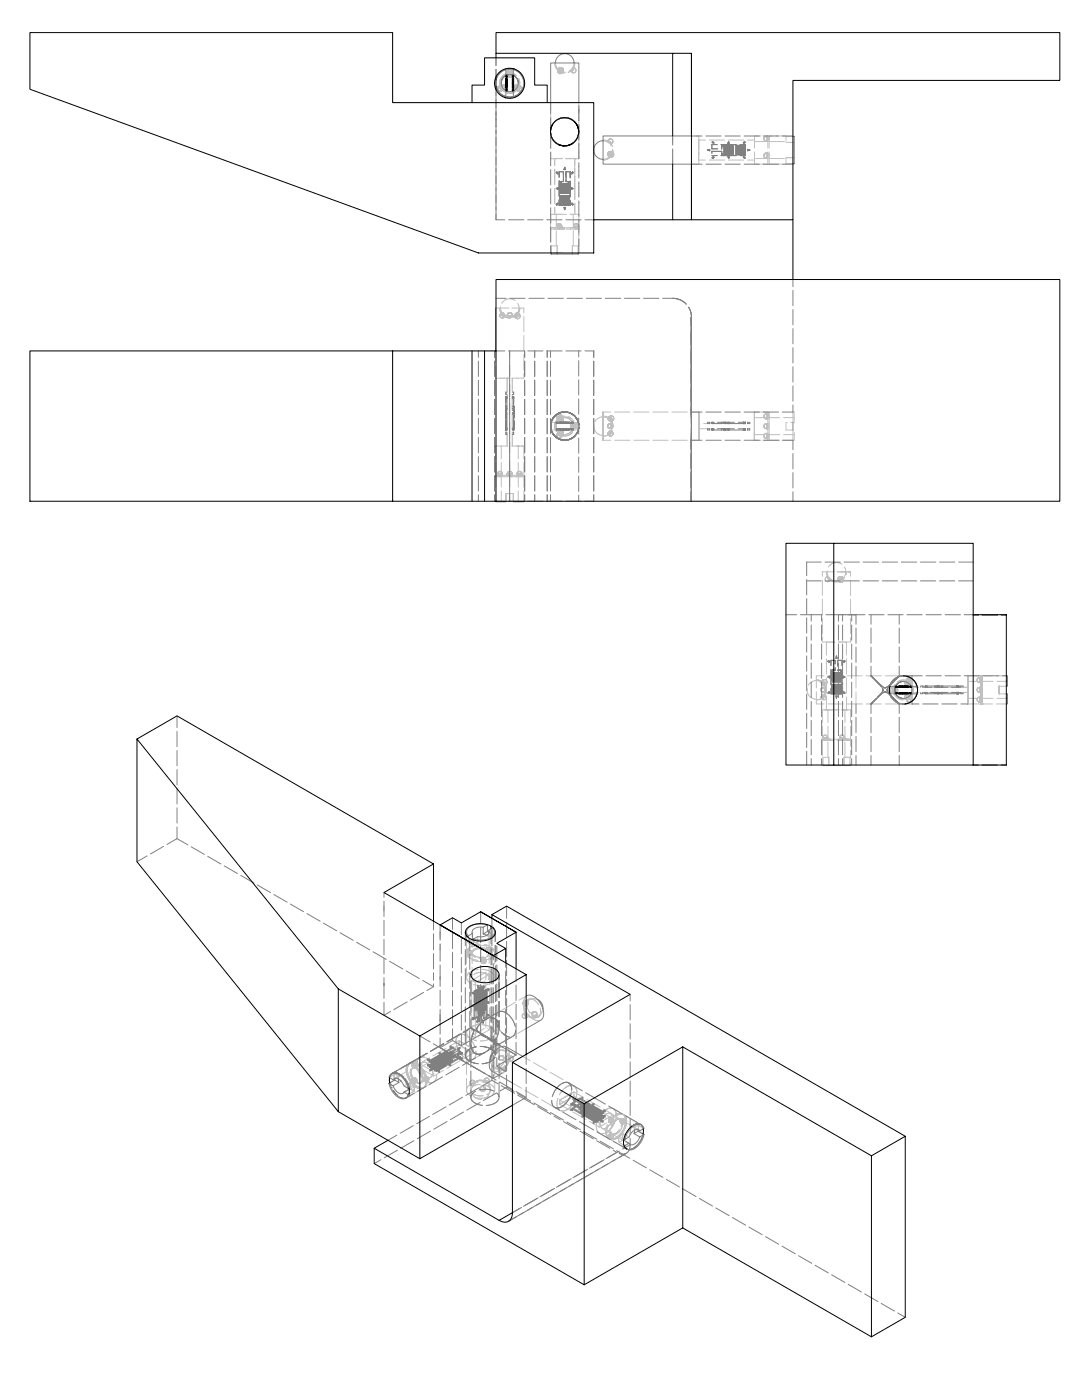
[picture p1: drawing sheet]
<svg xmlns="http://www.w3.org/2000/svg" width="216mm" height="279mm" viewBox="0 0 216 279" stroke-linecap="round" stroke-linejoin="round" font-family="sans-serif">
<g fill="none" stroke="#c0c0c0" stroke-width=".2">
<path d="M98.9 16.6v.2M98.9 16.6h.1M98.9 16.3v.3M98.9 16.8h.1M98.9 17.1h.1M98.9 16.1v.2M98.9 16.1h.1M99 15.9l-.1 .2M99 17.3l.1 .2M99 15.9h.1M99.1 17.5h.1M99.1 15.6l-.1 .3"/>
<path d="M99.1 15.6h.1M99.2 15.4l-.1 .2M99.2 15.4h.1M99.3 17.7h.1M99.3 17.7v.1M99.3 17.8h.1M99.3 17.8v.1M99.3 17.6h.1M99.3 17.6v.1M99.3 15.2l-.1 .2M99.3 15.2h.1M99.3 17.9h.1"/>
<path d="M99.3 17.5v.1M99.3 17.9l.1 .1M99.3 17.9v.1M99.3 17.5h.1M99.3 18h.1M99.3 17.4v.1M99.4 17.4h-.1M99.4 17.5h-.1M99.4 18h.1M99.4 17.4l-.1 .1M99.4 17.4v.1M99.4 18v.1"/>
<path d="M99.4 17.4h.1M99.4 15l-.1 .2M99.4 15h.1M99.4 18.1h.1M99.4 17.3v.1M99.5 18.1h.1M99.5 17.3v.1M99.5 17.3l-.1 .1M99.5 17.3h-.1M99.5 17.3h.1M99.5 18.1l.1 .1M99.6 17.3h-.1"/>
<path d="M99.6 18.2h.1M99.6 14.8l-.2 .2M99.6 14.8h.1M99.6 18.1h.1M99.6 17.2v.1M99.6 17.3h.1M99.6 17.2h.1M99.7 18.2h.1M99.7 17.2h-.1M99.7 17.2h.1M99.7 14.6l-.1 .2M99.7 14.6h.1"/>
<path d="M99.7 17.5h.1M99.7 16.2l.1 1M99.8 16.2h-.1M99.8 17.5v.2M99.8 17.3l-.1 .2M99.8 17.3h.1M99.8 17.2h.1M99.8 17.2h-.1M99.8 17.2h-.2M99.8 18.2h.1M99.8 16.1v.1M99.8 17.2v.1"/>
<path d="M99.8 16v.1M99.8 17.7h.1M99.8 17.2l.5 .7M99.8 17.7l.1 .1M99.8 15.9v.2M99.8 15.9h.1M99.9 18.2h-.1M99.9 17.2h.1M99.9 17.1l-.1 .1M99.9 16.3v.6M99.9 17.1h.1M99.9 17.2v.1"/>
<path d="M99.9 16.9h.1M99.9 16.9l.1 .4M99.9 17.3h.1M99.9 15.7l-.1 .2M99.9 15.7h.1M99.9 14.4l-.2 .2M99.9 18.2h.1M99.9 14.4h.1M99.9 17.8h.1M99.9 17.8l.2 .1M99.9 17.2l.1 .1M99.9 17v.1"/>
<path d="M100 17.3h.1M100 18.2h-.1M100 17.2v.1M100 18.1h.1M100 17h-.1M100 17.3v.1M100 17.2h.1M100 17.1v.1M100 17.1h.1M100 18.1v.1M100 16.7h.1M100 17.4l.2 .2"/>
<path d="M100 17.4h.1M100 17.3l.1 .1M100 17h.1M100 16.9h.1M100 16.9l.1 .1M100.1 18.1h-.1M100.1 17.3h.1M100.1 17.4v.1M100.1 17h-.1M100.1 17.5h.1M100.1 18.1h.1M100.1 17.3v.1"/>
<path d="M100.1 15.4l-.2 .3M100.1 15.4h.1M100.1 17v.2M100.1 17h.1M100.1 17v.1M100.1 17.2h.1M100.1 17.1v.1M100.1 18v.1M100.1 17.1h.1M100.1 18h.1M100.1 17.5v.1M100.1 17.9h.1"/>
<path d="M100.1 17.4h.1M100.1 17.2l.4 .6M100.1 17.6h.1M100.1 16.9v.1M100.2 18l-.1 .1M100.2 17.4h.1M100.2 17.6h.1M100.2 16.9l-.1 .1M100.2 18h-.1M100.2 18h.1M100.2 17h-.1M100.2 17.9h.1"/>
<path d="M100.2 17.6l.2 .3M100.2 17.4v.1M100.2 17.9v.1M100.2 15.3l-.1 .1M100.2 15.3h.1M100.2 17.5h.1M100.2 17.6v.1M100.2 16.9v.1M100.2 16.9h.1M100.2 17.8v.1M100.2 17.8h.1M100.2 17.5l.1 .1"/>
<path d="M100.2 17.7h.1M100.2 16.9l.1 .1M100.2 17.5v.1M100.2 17.7v.1M100.3 17.9l.5 .5M100.3 17.6h.1M100.3 17.8l-.1 .1M100.3 17.6v.1M100.3 17.7h.1M100.3 17.8h.1M100.3 17h.1M100.3 17.7v.1"/>
<path d="M100.3 17.9h-.1M100.3 16.9h-.1M100.3 16.9h.1M100.4 17h.1M100.4 16.9h.1M100.4 17.7h.1M100.4 17.9h-.1M100.4 17.9h.1M100.4 17.8h.1M100.4 15.3l-.3 .3M100.4 15.3h.1M100.4 17.9l.3 .2"/>
<path d="M100.4 15.1l-.2 .2M100.4 15.1h.1M100.4 17l.1 .1M100.5 16.9h.1M100.5 17.7h.1M100.5 17.1h.1M100.5 17.8h.1M100.5 17.9h-.1M100.5 17.8l.1 .1M100.5 17.1l.1 .1M100.5 17.8v.1M100.5 16.9l.1 .1"/>
<path d="M100.5 15l-.1 .1M100.6 17.7h.1M100.6 17.8h-.1M100.6 17.7v.1M100.6 14.9l-.1 .1M100.6 17.2h.1M100.6 17.2v.1M100.6 17h.1M100.6 17.8h.1M100.6 17.3h.1M100.6 17.9h.1M100.6 17.9l.1 .1"/>
<path d="M100.7 18.1h.1M100.7 17.4h.1M100.7 17v.1M100.7 17.4v.1M100.7 17.7h.1M100.7 17.7h-.1M100.7 18.1l.7 .3h.4M100.7 17.5h.1M100.7 17.6v.1M100.7 17.6h.1M100.7 17.1h.1M100.7 17.5v.1"/>
<path d="M100.7 17.7l-.1 .1M100.7 17.1v.1M100.7 18h.1M100.7 18h.2M100.7 17.2h.1M100.8 19.2l.2 .1M100.8 13.9l-.9 .5M100.8 13.9h.1M100.8 17.2h.1M100.8 17.7h-.1M100.8 17.7h.1M100.8 17.3h.1"/>
<path d="M100.8 17.6h.1M100.8 17.3v.1M100.8 17.4h.1M100.8 17.5v.1M100.8 17.5h.1M100.9 18h.1M100.9 18l.1 .1M101 13.9h-.2M101 13.9h.1M101 18.1h.1M101 18.1l.1 .1M101.1 18.2h.1"/>
<path d="M101.1 18.2h.2M101.2 15v-.4h1v.4M101.2 18.2v.4h1v-.4M101.2 14.3v.1M101.2 14.3h.1M101.2 14.8v.1M101.2 14.4v.1M101.2 14.9v.1M101.2 14.4l.1 .1M101.2 14.2h.1M101.2 14.4h.1M101.2 13.8l-.2 .1"/>
<path d="M101.2 13.8h1M101.2 13.8h.1M101.2 14.2v.1M101.2 15h.1M101.2 14.5h.1M101.2 15.1h.1M101.2 15v.1M101.2 15.1l.1 .1M101.2 14.9l.1 .1M101.3 14.2h-.1M101.3 15.2h.1M101.3 14.9h-.1"/>
<path d="M101.3 14.5v.1M101.3 14.1l-.1 .1M101.3 14.5h.1M101.3 14.2h.1M101.3 15h.1M101.3 14.9h.1M101.3 14.6l-.1 .2M101.3 18.2h.1M101.3 18.2l.1 .1M101.3 14.1h.1M101.3 15.2l.1 .1M101.3 14.6h.1"/>
<path d="M101.3 15.1h-.1M101.3 15.1h.1M101.3 14.6l.1 .1M101.3 14.1v.1M101.3 14v.1M101.3 14.8h.1M101.4 14l-.1 .1M101.4 14.6v.1M101.4 14.8l-1 .5M101.4 14.9l-.1 .1M101.4 14.8h-.1M101.4 14.7h.1"/>
<path d="M101.4 14h-.1M101.4 14.8h.1M101.4 14h.1M101.4 14.6l-.8 .3M101.4 14.6h.7M101.4 15.3h.1M101.4 15.2h.1M101.4 14.9h.1M101.4 15.3v.1M101.4 13.9v.1M101.4 15.4h.1M101.4 18.3h.1"/>
<path d="M101.4 18.3h.6M101.4 14.7l.1 .1M101.4 13.9h.1M101.5 14.9h-.1M101.5 15.4h.1M101.5 14.8h.1M101.5 13.9h-.1M101.5 14.9h.1M101.5 14.7h.1M101.5 15.2h.1M101.5 13.9h.1M101.5 14.4l-.2 .2"/>
<path d="M101.6 14.8h.1M101.6 13.9h-.1M101.6 15.4h.1M101.6 14.4h-.1M101.6 13.8l-.1 .1M101.6 13.9h.1M101.6 15.2h.1M101.6 14.7h-.1M101.6 14.7h.1M101.6 13.8h.1M101.7 15.4h.1M101.7 13.9h-.1"/>
<path d="M101.7 13.8h-.1M101.7 14.8h-.1M101.7 14.8h.1M101.7 14.7h-.1M101.7 13.8h.1M101.7 14.7l.4 .1M101.7 14.7l-.3 .1M101.7 13.9h.1M101.7 15.2h.1M101.7 14.7h.1M101.8 14.8h-.1M101.8 13.8h.1"/>
<path d="M101.8 15.4h-.1M101.8 15.4h.1M101.8 14.4h-.2M101.8 14.4h.1M101.8 13.9h.1M101.8 14.8h.1M101.8 13.8l.1 .1M101.8 15.2h-.1M101.8 14.7h.1M101.9 14.8h-.1M101.9 15.4h-.1M101.9 13.9h.1"/>
<path d="M101.9 15.2h-.1M101.9 14.7h.1M101.9 15.4h.1M101.9 14.8h.1M101.9 14.4h.1M101.9 15.2h.1M101.9 14.8l.1 .1M102 14.4h.1M102 15.4h-.1M102 15.2h-.1M102 14.8h-.1M102 13.9h.1"/>
<path d="M102 15.4h.1M102 14.9h.1M102 13.9v.1M102 14.7h.1M102 14.4l.1 .2M102 14.7l-.1 .1M102 13.9l.1 .1M102 14.8h.1M102 14.7v.1M102 18.3h.1M102 15.2h.1M102 14h.1"/>
<path d="M102.1 14.7h-.1M102.1 14h.1M102.1 14.8h.1M102.1 15.3l-.1 .1M102.1 15.2h-.1M102.1 14.6h.1M102.1 14.7h.1M102.1 14v.1M102.1 14.6v.1M102.1 15.3h.1M102.1 14.9h.1M102.1 14.1h.1"/>
<path d="M102.1 15.1h.1M102.1 14.9v.1M102.1 14l.1 .1M102.1 15h.1M102.1 14.8v.1M102.1 14.5v.1M102.1 14.5h.1M102.1 14.1l.1 .1M102.2 15.1h-.1M102.2 15h.1M102.2 14.1h.1M102.2 18.2l-.2 .1"/>
<path d="M102.2 18.2h.1M102.2 15.1h.1M102.2 14.9h.1M102.2 14.2h.1M102.2 14.6v.1M102.2 15.2l-.1 .1M102.2 14.1v.1M102.2 14.5h.1M102.2 14.2v.1M102.2 15.2h.1M102.2 14.4v.1M102.2 15v.1"/>
<path d="M102.2 14.4h.1M102.2 14.5l-.1 .1M102.2 14.7v.1M102.2 15.1v.1M102.2 13.8h.1M102.2 13.8l.2 .1M102.2 14.3h.1M102.2 14.3v.1M102.2 14.8v.1M102.2 14.8l.6 .3M102.2 14.7l.9 .4M102.4 13.9h.1"/>
<path d="M102.4 13.9h.3M102.4 19.3l-.2 .1M102.6 18l-.4 .2M102.6 18l-.1 .1M102.6 18h.1M102.6 17.5h.1M102.6 17.4h.1M102.6 17.3v.1M102.6 17.6h.1M102.6 17.3h.1M102.7 17.6h.1M102.7 17.6v.1"/>
<path d="M102.7 13.9h.1M102.7 13.9l.2 .1M102.7 17.7h.1M102.7 18h-.1M102.7 18h.1M102.7 17.7l.2 .1M102.7 17.1l-.1 .2M102.7 17.1h.1M102.8 17.7h.1M102.8 17.9l-.1 .1M102.8 17.9h.1M102.8 17.6h.1"/>
<path d="M102.8 17.5v.1M102.8 17.5h.1M102.8 17.6v.1M102.8 17.4v.1M102.8 17.4h.1M102.8 17.7l.1 .1M102.9 17.4h-.1M102.9 18.2l-.7 .3-.7 .1M102.9 17.3v.1M102.9 17.3h.1M102.9 17.8h.1M102.9 16.9l-.1 .1"/>
<path d="M102.9 16.9h.1M102.9 18.2h.1M102.9 17.7h.1M102.9 14h.1M102.9 14l.2 .1M102.9 17.8l.1 .1M102.9 17.8l-.1 .1M102.9 17.2v.1M102.9 17.2h.1M103 17.2h.1M103 16.9h-.1M103 17.7h-.1"/>
<path d="M103 17.8v.1M103 17.9h.1M103 16.9h.1M103 17.7h.1M103 17.1v.1M103 18.1l-.1 .1M103 17.7l-.1 .1M103 18.1h.1M103 17.1h.1M103 17.9l-.4 .3M103.1 16.9h-.1M103.1 17.1h-.1"/>
<path d="M103.1 17.7h-.1M103.1 15.1h.1M103.1 17.7h.1M103.1 17.1h.1M103.1 16.9h.1M103.1 17.9h-.1M103.1 17.9h.1M103.1 17.9v.1M103.1 17.6l-.1 .1M103.1 17.6h.1M103.1 18h.1M103.1 17.6v.1"/>
<path d="M103.1 14.1h.1M103.1 14.1l.2 .2M103.1 17v.1M103.2 17.8l-.1 .1M103.2 17.6h-.1M103.2 17.7v.1M103.2 18h.1M103.2 17.8h.1M103.2 17.6h.1M103.2 17.8v.1M103.2 17.6v.1M103.2 16.9h.1"/>
<path d="M103.2 17h-.1M103.2 17.7h.1M103.2 17.5v.1M103.2 17.9h.1M103.2 17.5h.1M103.2 16.9l.2 .1M103.2 17.9v.1M103.2 17h.1M103.2 17.4v.1M103.2 17.9l-.2 .2M103.3 17.3l-.2 .3M103.3 17.3h.1"/>
<path d="M103.3 17h-.1M103.3 17.5h.1M103.3 17.4l-.1 .1M103.3 17.9h-.1M103.3 18h.1M103.3 17.8h-.1M103.3 16.9h.1M103.3 17.8h.1M103.3 16.9v.1M103.3 17.4h.1M103.3 18v.1M103.3 17h.1"/>
<path d="M103.3 17.3v.1M103.3 15.6l.2 .7M103.3 17.2v.1M103.3 17.2h.1M103.3 18.1h.1M103.3 17.1h.1M103.3 17.7v.1M103.3 14.3h.1M103.3 14.3l.2 .1M103.3 17.1v.1M103.3 15.7h.1M103.3 17.7h.1"/>
<path d="M103.4 17.3l-.1 .1M103.4 17l-.1 .2M103.4 17h.1M103.4 17.7l-.2 .2M103.4 17.7h-.1M103.4 18.1h.1M103.4 17.3h-.1M103.4 16.9v.1M103.4 16.9h.1M103.4 17.3h.1M103.4 18h-.1M103.4 16.7h.1"/>
<path d="M103.4 17.7h.1M103.4 18.1l.1 .1M103.4 18h.1M103.4 17.3l-.4 .6M103.4 17.6h.1M103.4 17.6v.1M103.5 18.2h.1M103.5 17.3h-.1M103.5 17.6h.1M103.5 18h-.1M103.5 18.1h.1M103.5 17.1h.1"/>
<path d="M103.5 17.3h.1M103.5 17.2l-.1 .1M103.5 17h.1M103.5 17.9v.1M103.5 17.5v.1M103.5 17.5h.1M103.5 17.2v.1M103.5 17.1l-.1 .2M103.5 17v.1M103.5 15.7h.1M103.5 17.1v.1M103.5 14.4h.1"/>
<path d="M103.5 14.4l.2 .2M103.5 17.4h.1M103.5 17.4l-.1 .2M103.5 17.2h.1M103.5 15.7l.2 1.1M103.5 17.9h.1M103.5 16.3h.1M103.5 17.3v.1M103.5 16.3v.8M103.6 18.2h.1M103.6 17.1h.1M103.6 17.9h-.1"/>
<path d="M103.6 17.2h-.1M103.6 17.2l-.1 .1M103.6 17.3l-.1 .1M103.6 17.3h.1M103.6 17.2h.1M103.6 17.9h.1M103.6 17.8v.1M103.6 17.1l.1 .1M103.6 17.1v.2M103.7 17.8h-.1M103.7 17.2h.1M103.7 18.2h.1"/>
<path d="M103.7 17.2h-.1M103.7 17.8h.1M103.7 14.6h.1M103.7 14.6l.2 .2M103.7 16.8l-.1 .3M103.7 17.2v.1M103.7 16.8h.1M103.7 17.7v.1M103.7 17.3h.1M103.7 17.7h.1M103.8 18.2h-.1M103.8 17.2h.1"/>
<path d="M103.8 17.7h-.1M103.8 17.3v.1M103.8 17.6v.1M103.8 17.4h.1M103.8 17.6h.1M103.8 18.2h.1M103.8 17.5v.1M103.8 17.5h.1M103.8 17.4v.1M103.8 17.2v.1M103.8 17.3h.1M103.8 17.2l.1 .1"/>
<path d="M103.9 18.2h-.1M103.9 17.2v.1M103.9 17.3h.1M103.9 18.1l-.1 .1M103.9 14.8h.1M103.9 14.8l.1 .2M103.9 18.1h.1M103.9 18.1v.1M103.9 17.3l.1 .1M104 18.1h-.1M104 17.3v.1M104 18.1h.1"/>
<path d="M104 17.4h.1M104 18v.1M104 18h.1M104 15h.1M104 15l.2 .2M104.1 18h-.1M104.1 17.4v.1M104.1 17.5h.1M104.1 17.9v.1M104.1 17.4h.1M104.1 17.9h.1M104.1 18h.1"/>
<path d="M104.1 17.5v.1M104.1 17.6h.1M104.1 17.8v.1M104.1 17.5l.1 .1M104.1 17.8h.1M104.1 17.6v.1M104.1 17.7v.1M104.1 17.7h.1M104.2 15.2h.1M104.2 15.2l.1 .2M104.2 17.6h.1M104.2 17.8h.1"/>
<path d="M104.2 17.8l-.1 .1M104.2 17.6v.1M104.2 17.8h-.1M104.2 17.7h.1M104.2 17.7v.1M104.3 15.4h.1M104.3 15.4l.2 .9M104.5 17.1h.1M104.5 16.2v.1M104.5 16.3h.1M104.5 16.3v.3M104.5 16.8h.1"/>
<path d="M104.5 16.6v.2M104.5 16.6h.1M110.7 12.6l.1 .7M110.8 13.3h.1M110.8 12.6l.2 .7 .4 .6M110.8 13.3l.5 .7M111.3 14.2h.1M111.3 14.2v.1M111.3 14.1v.1M111.3 14.1h.1M111.3 14.3h.1M111.3 14.3v.1"/>
<path d="M111.3 14l.2 .2M111.3 14v.1M111.3 14h.1M111.3 14.4h.1M111.3 14.4l.1 .1M111.4 14.2h.1M111.4 13.9h-.1M111.4 13.9l-.1 .1M111.4 13.9h.1M111.4 13.9l.6 .4 .7 .1M111.4 14.3h.1M111.4 13.8v.1"/>
<path d="M111.4 14.3v.1M111.4 13.8h.1M111.4 14.5h.1M111.4 14h.1M111.4 13.9v.1M111.4 14v.1M111.4 14.5v.1M111.4 14.1h.1M111.4 14.4h.1M111.4 14.6h.1M111.4 13.7v.1M111.5 14.1h.1"/>
<path d="M111.5 13.8h-.1M111.5 14.6h.1M111.5 13.7h-.1M111.5 13.8h.1M111.5 13.9h.1M111.5 14.2h.1M111.5 13.9v.1M111.5 13.7h.1M111.5 14.4h.1M111.5 14h.1M111.5 14.2l.2 .1M111.5 13.7l-.1 .2"/>
<path d="M111.5 14.4v.1M111.5 14.6l.1 .1M111.5 14v.1M111.5 14.5h.1M111.5 14.2l.1 .1M111.5 13.8l.1 .1M111.5 13.6v.1M111.5 14.5h.2M111.6 13.9h.1M111.6 13.6l-.1 .1M111.6 13.8h.1M111.6 13.6l-.2 .2"/>
<path d="M111.6 13.6h.1M111.6 14.1h.1M111.6 14.7h.1M111.6 14.3h.1M111.6 14.1v.1M111.6 13.9v.1M111.6 14.2h.1M111.6 14h.1M111.6 13.7h.1M111.6 13.5v.1M111.6 13.5h.1M111.7 14.2h.1"/>
<path d="M111.7 14h.1M111.7 13.5l-.1 .1M111.7 13.5h-.1M111.7 14.7h.1M111.7 14.3v.1M111.7 13.5h.1M111.7 13.6h-.1M111.7 14.4h.1M111.7 14.1h.1M111.7 14.2v.1M111.7 13.6h.1M111.7 13.7h.1"/>
<path d="M111.7 14.3h.1M111.7 14.3l.2 .1M111.7 14.5h.1M111.7 14.5l.1 .1M111.8 13.7v.1M111.8 13.5h-.1M111.8 14.7h.1M111.8 13.5h.1M111.8 14.1h.1M111.8 14.3h.1M111.8 13.6h-.1M111.8 13.6h.1"/>
<path d="M111.8 14.4h.1M111.8 14.1l.1 .1M111.8 13.8h.1M111.8 14.6h.1M111.9 14.2h.1M111.9 14.4h.1M111.9 14.3h.1M111.9 13.5h.1M111.9 13.8h.1M111.9 14.7h-.1M111.9 14.6h-.1M111.9 13.6h.1"/>
<path d="M111.9 14.6h.1M111.9 14.7h.1M111.9 14.4l.2 .1M112 14.4h.1M112 13.8h.1M112 13.5h.1M112 14.3h.1M112 14.7h.1M112 13.6h.1M112 14.5l-.1 .1M112 14.2h.1M112 13.6v.1"/>
<path d="M112 14.5h.1M112 14.6v.1M112 13.5v.1M112 13.9h.1M112 14.6h.1M112 13.7h.1M112.1 13.9h.1M112.1 14.2h.1M112.1 14.6h-.1M112.1 14.5h-.1M112.1 13.7h.1M112.1 14.4h-.1"/>
<path d="M112.1 13.6h.1M112.1 14.5h.1M112.1 14.3h-.1M112.1 14.3h.1M112.1 14.6h.1M112.1 14.4h.1M112.1 14.5v.1M112.1 13.7l.1 .1M112.1 13.9l.1 .1M112.2 14.5l.2 .1M112.2 14.4l-.1 .1M112.2 14.4h-.1"/>
<path d="M112.2 13.6v.1M112.2 14.2h-.1M112.2 14h.1M112.2 14.3h-.1M112.2 13.8h.1M112.2 14.4h.1M112.2 14.3h.1M112.2 14.5h-.1M112.2 13.7h.1M112.2 14.2h.1M112.2 14.5h.1M112.2 14v.1"/>
<path d="M112.2 14.4v.1M112.2 13.8v.1M112.2 14.1h.1M112.2 13.9h.1M112.3 14.4h-.1M112.3 13.9h.1M112.3 14.3h.1M112.3 14.3v.1M112.3 14.1h.1M112.3 14.1v.1M112.3 14.2h.1M112.3 13.7h.1"/>
<path d="M112.3 14.2v.1M112.3 13.9v.1M112.3 13.7v.1M112.3 14h.1M112.3 13.8h.1M112.3 14v.1M112.4 13.8h.1M112.4 13.8v.1M112.4 14.1h.1M112.4 13.9h.1M112.4 14.1l-.1 .2M112.4 14.1l-.1 .1"/>
<path d="M112.4 14v.1M112.4 14h.1M112.4 14.6h.1M112.5 14.6h.1M112.7 14.4h.1M112.8 14.4h-.1M113.4 14.4l-.1 .1M113.4 14.4h.1M113.6 14.3l-.2 .1M113.7 14.3h-.1M113.8 14.2l-.1 .1M113.8 14.2h.1"/>
<path d="M113.8 14.2l.2 .1M113.9 14.2h-.1M113.9 14.2h.1M113.9 14.1h.1M113.9 14.1l-.1 .1M113.9 14.1v.1M114 14l-.1 .1M114 14h.1M114 14.3h.1M114 14.4h.1M114.1 14.3h-.1M114.1 13.9h.1"/>
<path d="M114.1 14.4h.1M114.1 14.3h.1M114.1 14.2v.1M114.1 14.2h.1M114.1 14.4l.2 .1M114.2 14.1l-.1 .1M114.2 13.8l-.2 .2M114.2 13.8h.1M114.2 14.1h.1M114.2 14.1v.1M114.2 14v.1M114.2 14h.1"/>
<path d="M114.3 14.5h.1M114.3 13.7h.1M114.3 14h.1M114.3 13.7l-.1 .1M114.3 14h-.1M114.3 13.9h.1M114.3 13.9v.1M114.3 13.6l-.1 .2M114.3 13.6h.1M114.4 13.9h-.1M114.4 13.8l-.2 .3M114.4 13.8h.1"/>
<path d="M114.4 13.8l-.1 .1M114.4 13.6h.1M114.4 13.6h-.1M114.4 13.6l-.1 .1M114.4 13.5v.1M114.4 13.5h.1M114.4 13.7h.1M114.5 13.7l-.1 .1M114.5 13.5h.1M114.5 13.5l-.1 .1M114.5 13.5l.1 .1M114.5 13.7h.1"/>
<path d="M114.5 13.6l-.1 .2M114.5 13.6v.1M114.5 13.6h.1M114.5 13.3v.2M114.5 13.3h.1M114.6 12.6a1.87 1.87 0 0 1-1.1 1.6M114.6 13.6h-.1M114.6 13.6h.1M114.6 14.5h-.3M114.6 14.5h.1M114.7 14.5h-.1M114.7 13.6h.1"/>
<path d="M114.7 14.5h.1M114.7 12.6l-.2 .7M114.7 13.6l.1 .1M114.8 14.3l-.1 .2M114.8 14.3h.1M114.8 13.8h.1M114.9 13.8v.4M114.9 14.2l-.1 .1M114.9 14.2h.1M109.9 23.6v2.3M109.9 26.7v3M109.9 30.5v1.2"/>
<path d="M109.9 26.7h.1M109.9 25.9h.1M109.9 26.8h.1M109.9 25.8v.1M109.9 25.8h.1M109.9 26.8v.1M109.9 26.9h.1M109.9 25.7v.1M109.9 25.7h.1M109.9 26.9v.1M110 25.5h.1M110 27.1h.1"/>
<path d="M110 27.3h.1M110 25.3h.1M110.1 27.5h.1M110.1 25.1h.1M110.1 25v.1M110.1 25h.1M110.2 27.7l.5 .6M110.3 24.8l-.1 .1M110.3 24.8h.1M110.4 31.7h.1M110.4 24.6v.1M110.4 24.6h.1"/>
<path d="M110.5 24.5h.1M110.6 24.4l-.1 .1M110.7 31.6v.1M110.7 28.3h.1M110.7 24.3h.1M110.7 28.3l.2 .2M110.9 31.7h.1M110.9 28.5h.1M110.9 24.1h.1M111 28.6h.1M111.1 31.7h.1M111.1 28.6h.1"/>
<path d="M111.5 23.7l-.6 .4M111.5 23.7h.1M111.7 28.9h.1M111.8 23.6h-.1M111.9 29h.1M112 23.6h-.1M112 31.7h.1M112 23.6h.1M112.2 23.5h.1M112.2 29.1h.1M112.4 29.1h.1M112.4 23.5h.1"/>
<path d="M112.7 29.1h.1M112.7 23.5h.1M112.9 23.5h.1M112.9 31.7h.1M112.9 29.1h.1M113.2 31.7h.1M113.2 23.5h.1M113.2 29.1h.1M113.4 31.7h.1M113.4 23.6h.1M113.4 29h.1M113.6 31.7h.2"/>
<path d="M113.6 23.7h.1M113.7 28.9h-.1M114.5 31.7h.1M114.7 31.6v6M114.9 31.7h.6M115.5 26.1v1.2M120.3 27.9l1 .3M120.3 28.1l1.1 .3 .6 .7M121.3 28.2h.1M121.3 30.8v.1M121.3 30.8h.1M121.3 30.9h.1"/>
<path d="M121.3 28.2l.1 .1M121.3 30.7v.1M121.3 30.7h.1M121.3 30.9v.1M121.3 31h.1M121.3 30.6v.1M121.3 30.6h.1M121.3 28.1v.1M121.3 28.1h.1M121.3 31v.1M121.3 28v.1M121.4 28.1h.1"/>
<path d="M121.4 30.9h.1M121.4 30.9v.1M121.4 31v.1M121.4 31h.1M121.4 31.1h.1M121.4 28h-.1M121.4 30.7v.1M121.4 28h.1M121.4 30.7h.1M121.4 28.3h.1M121.4 27.9v.1M121.4 28.1l.1 .1"/>
<path d="M121.4 31.1l.2 .1M121.4 28.3l.4 .3-.4-.3M121.4 30.6v.1M121.4 30.4l-.1 .2M121.4 30.4h.1M121.4 28.2h.1M121.4 30.6h.1M121.5 30.4h-.1M121.5 28.2h.1M121.5 31.1v.1M121.5 31.1h.1M121.5 30.6h-.1"/>
<path d="M121.5 30.5v.1M121.5 30.4h.1M121.5 30.5h.1M121.5 28.4h.1M121.5 31.2h.1M121.5 31.6l-1.2 .3M121.5 31.1l.1 .1M121.5 30.3v.1M121.5 31h.1M121.5 30.9v.1M121.5 30.9h.1M121.5 27.8l-.1 .1"/>
<path d="M121.5 31v.1M121.5 31.6h.1M121.5 30.8v.1M121.5 30.8h.1M121.5 27.8h.1M121.5 30.3h.1M121.6 30.5h-.1M121.6 28.2h.1M121.6 30.7l-.1 .1M121.6 28.4h.1M121.6 30.7h.1M121.6 30.3h-.1"/>
<path d="M121.6 31.1h-.1M121.6 31.2h.1M121.6 31.1v.1M121.6 28.2l.1 .1M121.6 30.4v.1M121.6 31.1h.1M121.6 31.2v.1M121.6 28.5h.1M121.6 27.8h-.1M121.6 28.3h.1M121.6 30.3h.1M121.6 30.4h.1"/>
<path d="M121.6 30.6v.1M121.6 31.3h.1M121.6 30.6h.1M121.7 30.2l-.1 .1M121.7 31.3l-.7 .4-.7 .1M121.7 31.2h-.1M121.7 31.2v.1M121.7 30.3h-.1M121.7 31.1h-.1M121.7 31.3h.1M121.7 30.5l-.1 .1M121.7 28.3h.1"/>
<path d="M121.7 30.4h-.1M121.7 31.1h.1M121.7 28.3l.1 .1M121.7 30.4h.1M121.7 28.5h.1M121.7 31.2h.1M121.7 28.5l.2 .2M121.7 30.5h.1M121.7 30.2v.1M121.7 30.3v.1M121.7 30.3h.1M121.7 31v.1"/>
<path d="M121.7 30.2h.1M121.7 28.4l.3 .1M121.7 31h.1M121.8 30.3h-.1M121.8 31h-.1M121.8 31.2h-.1M121.8 30.3h.1M121.8 31.2h.1M121.8 31.1l-.1 .1M121.8 28.4h.1M121.8 31.3h.1M121.8 30.4l-.1 .1"/>
<path d="M121.8 31.3l-.3 .3M121.8 30.2h.1M121.8 30.4h.1M121.8 31.1h.1M121.8 31h.1M121.8 27.7l-.2 .1M121.8 27.7h.1M121.8 28.6h.1M121.8 30.9v.1M121.8 28.4l.3 .2M121.8 28.7h.1M121.8 30.2l.1 .1"/>
<path d="M121.8 27.7l.2 .1M121.8 30.9h.1M121.9 30.2h.1M121.9 30.9h-.1M121.9 30.3h-.1M121.9 31.3h-.1M121.9 31.2h-.1M121.9 30.3h.1M121.9 28.7h.1M121.9 30.3l.2 .1M121.9 30.9h.1M121.9 31.3h.1"/>
<path d="M121.9 28.5h.1M121.9 31.1h.1M121.9 31.3v.1M121.9 28.7v.1M121.9 28.7l.1 .1M121.9 31.2h.1M121.9 30.4h-.1M121.9 30.4h.1M121.9 31.4h.1M121.9 31v.1M121.9 31.2l-.1 .1M121.9 30.8v.1"/>
<path d="M121.9 28.8h.1M121.9 31h.1M121.9 30.8h.1M121.9 31.1v.1M122 30.4h.1M122 30.3l.1 .1M122 31.3h-.1M122 30.4h-.1M122 30.7l-.1 .1M122 30.7h.1M122 28.8h.1M122 28.5h.1"/>
<path d="M122 30.6v.1M122 31h.1M122 31.1h-.1M122 31.3h.1M122 30.6h.1M122 28.8l.1 .2M122 30.4v.1M122 30.3h.1M122 30.5v.1M122 30.5h.1M122 30.3v.1M122 30.9v.1"/>
<path d="M122 31.4h-.1M122 31.1h.1M122 28.5v.1M122 31l-.1 .2M122 30.9h.1M122 28.5l.1 .1M122 31.3v.1M122 28.6h.1M122 30.7l-.3 .6M122 27.8h.1M122.1 28.6h.1M122.1 30.8l-.1 .1"/>
<path d="M122.1 30.7h-.1M122.1 31l-.1 .1M122.1 30.4h.1M122.1 31.2l-.1 .1M122.1 30.8h.1M122.1 31.3h-.1M122.1 30.9l-.1 .1M122.1 31h.1M122.1 30.4v.1M122.1 31.2h.1M122.1 30.9h.1M122.1 30.5h.1"/>
<path d="M122.1 31.3h.1M122.1 27.8l.1 .1M122.1 29h.1M122.1 30.7h.1M122.1 29l.1 .3M122.1 30.5v.1M122.1 30.6h.1M122.1 30.6v.1M122.1 28.6l-.1 .2M122.1 30.9v.1M122.2 31.3h-.1M122.2 31.2h-.1"/>
<path d="M122.2 30.4v.1M122.2 28.6h-.1M122.2 30.8v.1M122.2 31.3h.1M122.2 30.8h.1M122.2 28.5v.1M122.2 30.5h.1M122.2 29.8v.1M122.2 30.4h.1M122.2 29.9h.1M122.2 29.9l-.1 .8M122.2 30.7l-.1 .2"/>
<path d="M122.2 31.1v.1M122.2 30.7v.1M122.2 31.1h.1M122.2 30.7h.1M122.2 30.5v.1M122.2 27.9v.1M122.2 30.6h.1M122.2 30.6v.1M122.2 28l.1 .1M122.2 30.5l.1 .1M122.2 28.5h.1M122.3 30.4v.1"/>
<path d="M122.3 30.6h.1M122.3 30.5l-.1 .1M122.3 28.4l-.1 .1M122.3 31l-.1 .1M122.3 30.6v.1M122.3 30.5h.1M122.3 31h.1M122.3 28.3v.1M122.3 28.3h.1M122.3 28.1h.1M122.3 28.2v.1M122.3 30.7h.1"/>
<path d="M122.3 30.9v.1M122.3 30.7v.1M122.3 30.9h.1M122.3 30.2v.2M122.3 30.8h.1M122.3 30.2h.1M122.3 30.8v.1M122.3 30v.2M122.4 30.5v.1M122.4 31.1l-.2 .2M122.4 30.6h.1M122.4 31.1h.1"/>
<path d="M122.4 30.6v.1M122.4 31v.1M122.4 30.7h.1M122.4 31h.1M122.4 30.7l.1 .1M122.5 30.9l-.1 .1M122.5 30.8h.1M122.5 30.9h.1M122.5 30.8v.1M138 32.8h1.4M139.4 27.9v2.3M139.4 30.3v.8"/>
<path d="M139.4 31.9h.1M150.6 32.8h2.6M150.6 31.6h2.6M150.6 28.3h2.6M152.4 31.2h.1M152.4 27.6v.3M152.4 31.2l.1 .2M152.4 27.6h.1M152.4 30.9v.3M152.4 27.9h.1M152.4 30.9h.1M152.4 27.9l.2 .2"/>
<path d="M152.5 27.7l.2 .4M152.5 27.6h.1M152.5 31.4h.1M152.5 27.4l-.1 .2M152.5 31.4l.1 .1M152.5 27.4h.1M152.6 30.7l-.2 .2M152.6 31.5h.1M152.6 27.3l-.1 .1M152.6 28.1h.1M152.6 27.3l-.1 .3M152.6 30.7h.1"/>
<path d="M152.6 31.5l.2 .1M152.6 28.1l.1 .1M152.7 28.1l.2 .1M152.7 28.2h.1M152.8 30.6l-.2 .1M152.8 31.6h.1M152.8 27.2l-.2 .1M152.8 28.2h.1M152.8 30.6h.1M152.9 30.6h.1M152.9 30.6h-.1M152.9 31.6h.1"/>
<path d="M152.9 27.2h.1M152.9 27.2h-.1M152.9 28.2h.1M152.9 30.6l-.3 .2-.1 .3 .1 .3 .3 .2M152.9 31h.1M152.9 31.3h.1M152.9 27.9h.1M152.9 27.8l.1 .1M152.9 30.9h.1M152.9 27.5h.1M152.9 31.4h.1M152.9 30.8h.1"/>
<path d="M152.9 30.7h.1M152.9 27.3h.1M152.9 31.4l.1 .1M152.9 28.1h.1M152.9 31.5h.1M153 30.8h.1M153 27.4h.1M153 28h-.1M153 31.3l-.1 .1M153 27.8h-.1M153 30.7v.1M153 28.2h-.1"/>
<path d="M153 31.5h-.1M153 31.4h-.1M153 28l-.1 .1M153 27.6h.1M153 31v.2M153 27.6v.1M153 31.2h.1M153 31.3h-.1M153 27.5h.1M153 28.1h.1M153 27.2h.1M153 28.1h-.1"/>
<path d="M153 27.3h.1M153 30.8h-.1M153 27.4h-.1M153 28h.1M153 31.4h.1M153 31.2v.1M153 30.9l-.1 .1M153 27.5v.1M153 28.2h.1M153 27.5h-.1M153 27.9v.1M153 31.3h.1"/>
<path d="M153 27.6h-.1M153 30.8v.1M153 27.4v.1M153 27.2v.1M153 27.7v.1M153 31.5v.1M153 30.7h-.1M153 27.3h-.1M153 30.6h.1M153 30.6l-.1 .1M153 30.6h-.1M153 27.2l.2 .1 .3 .3-.1 .4-.3 .2"/>
<path d="M153 27.2h-.1M153 31.6h-.1M153.1 30.6h.1M153.1 31.5l-.1 .1M153.1 31.5h.1M153.1 27.2h.1M153.1 28.2h-.1M153.1 28.2h.1M153.1 27.2v1M153.1 30.6v.9M153.1 30.6l.3 .2 .1 .4M153.1 31.6h-.1"/>
<path d="M153.1 31.1h.1M153.1 31v.1M153.1 27.7h.1M153.1 27.7v.1M153.1 30.9v.1M153.1 31.2h.1M153.1 27.6h.1M153.1 27.8v.1M153.1 30.8v.1M153.1 31.3h.1M153.1 27.5h.1M153.1 27.9v.1"/>
<path d="M153.1 31h.1M153.1 27.6v.1M153.1 27.5v.1M153.1 30.8h.1M153.1 28h.1M153.1 27.4h.1M153.1 30.6v.1M153.1 27.3h.1M153.1 28.1h.1M153.1 27.9h.1M153.1 27.8h.1M153.1 31.1v.1"/>
<path d="M153.1 30.7h.1M153.1 30.9h.1M153.1 31.2v.1M153.1 31.4v.1M153.1 30.7v.1M153.1 27.4v.1M153.1 31.4h.1M153.1 27.3v.1M153.1 28v.1M153.2 31.5l-.1 .1M153.2 31.5h.1M153.3 31.4l-.1 .1"/>
<path d="M153.3 31.4h.1M153.5 31.6h3M153.5 28.3h3M156.8 27.2h1.4M156.8 27.1v1.1M156.8 28.4h1.7M156.8 32.7h1.4M156.8 32.6h1.4M156.8 31.5h1.7M158.5 31.4h-1.7v1.4M102.8 60a1.84 1.84 0 0 0-2.7 .5M109.9 49.1h1.3v1.6"/>
<path d="M110 49.1v1.4M110 45.7h.1M110.5 50.5h1M110.5 45.7h.4M111 42.8v2.6M111 46v3.1M111.1 45.2v.1M111.1 45.2h.1M111.1 45.1v.1M111.1 45.7h.4M111.1 45.3l.4 .4M111.1 45v.1"/>
<path d="M111.1 45.3h.1M111.1 45h.1M111.1 44.9v.1M111.2 45.4h.1M111.2 45.2h.1M111.2 49.1v1.6M111.2 45.3v.1M111.2 45.3h.8M111.2 44.8l-.1 .1M111.2 44.8h.1M111.3 45.3h.1M111.3 45.2h-.1"/>
<path d="M111.3 45.4h.1M111.3 45.2h.1M111.4 45.3h.1M111.4 45.2h-.1M111.4 45.2h.1M111.5 45.7h.1M111.5 45.2h-.1M111.5 45.2h.1M111.5 45.3h.1M111.5 44.6l-.3 .2M111.6 45.2h-.1M111.6 44.6h-.1"/>
<path d="M111.6 44.6l.1 .1M111.6 45.2h.1M111.6 45.3h.1M111.7 44.7l.3 .3M111.7 44.7l-.4 .1-.2 .2M111.7 44.7h.1M111.7 45.2h.1M111.7 45.3h.1M111.7 50.5h.1M111.8 45.2h.1M111.8 45.3h.1M111.8 44.7h.1"/>
<path d="M111.8 42.8h-1.9v2.6h2.3M111.8 50.5h.2M111.8 44.7l.1 .1M111.9 45.3h-.1M111.9 45.3h.1M111.9 45.3v.1M111.9 45.2h.1M111.9 44.8h.1M111.9 44.8l.1 .1M112 45.3v.1M112 42.8h.2M112 45.7h.1"/>
<path d="M112 45.2h.1M112 45.2h-.1M112 45.3h.1M112 44.9v.1M112 45l.1 .1M112 45.3l-.1 .1M112 45h.1M112.1 45.3l-.3 .3-.3 .1M112.1 45.1v.1M112.1 45.2l-.1 .1M112.1 45.2h.1M112.1 45.2v.1"/>
<path d="M112.2 45.7h.1M112.2 45.7h.2M112.4 45.4h.3M112.5 45.7h.2M113 45.7h.2M113.7 45.7h.2M113.9 45.4h.4M113.9 42.8h.4M114.2 49.1v1.6M114.4 42.8v2.6M114.4 46v3.1M114.4 45.2l.3 .4 .4 .1"/>
<path d="M114.4 45.2h.1M114.4 45.1v.1M114.4 45.2l.1 .1M114.4 45.1h.1M114.5 45.2h.1M114.5 45.3h.1M114.5 45.3h.9M114.5 45.3v.1M114.5 45l-.1 .1M114.5 44.9v.1M114.6 45.3h.1M114.6 45.3l-.1 .1"/>
<path d="M114.6 45.2h.1M114.6 45.3v.1M114.6 44.8l-.1 .1M114.7 44.7l-.1 .1M114.7 45.2h-.1M114.7 45.3h.1M114.7 45.2h.1M114.8 45.2h.1M114.8 44.7h-.1M114.8 45.3h-.1M114.8 45.3h.1M114.8 44.7h.1"/>
<path d="M114.8 44.7h.3M114.8 45.4h.1M114.9 45.2h.1M114.9 45.3h.1M115 45.3h.1M115 45.2h.1M115.1 45.3h.1M115.1 45.3h-.1M115.1 44.7h.1M115.1 45.2h.1M115.1 44.7l-.4 .1-.3 .3M115.1 45.7h.1"/>
<path d="M115.1 44.7l.1 .1M115.2 45.3h-.1M115.2 45.3h.1M115.2 45.2h.1M115.2 45.6l-.1 .1M115.2 45.6h.1M115.2 44.7h.1M115.2 44.8h.1M115.2 44.7l.2 .2M115.2 44.8l.2 .3M115.3 45.3v.1M115.3 45.2h.1"/>
<path d="M115.3 45.3h.1M115.3 45.3l.1 .1M115.4 45.2h.1M115.4 45.3v.1M115.4 44.9v.1M115.4 49.1v1.4M115.4 45.3h.1M115.4 45v.1M115.4 45.3l-.2 .3M115.4 45.1v.1M115.4 45.2v.1M115.4 45.7h.1"/>
<path d="M115.5 42.8h.1M115.5 45.4h.1M115.5 49.1h-1.3v1.6M99.7 61.5l.3 1M99.7 75.5h.2M99.8 62.9v.2M99.8 63.1h.1M99.8 62.8v.1M99.8 63.1v.1M99.8 63.2h.1M99.8 62.8h.1M99.8 62.7v.1"/>
<path d="M99.8 63.2v.1M99.8 62.7h.1M99.8 63.3h.1M99.9 61.5h.1M99.9 63.3h.1M99.9 62.6l-.1 .1M99.9 61.7h.1M99.9 61.7v.2M99.9 61.2v.5M99.9 62.6h.1M99.9 63.3v.1M99.9 61.9h.1"/>
<path d="M99.9 61.9l.2 .5M99.9 63.4h.1M100 62.6h-.1M100 62.5v.1M100 62.6v.1M100 62.6h.1M100 63.4h.1M100 62.5l.3 .4M100 62.5h.1M100 62.2v.1M100 62.7h.1M100 62.7v.1"/>
<path d="M100 62.8h.1M100.1 62.8h.1M100.1 62.5h-.1M100.1 62.8v.1M100.1 62.4h.1M100.1 62.9h.1M100.1 62.5h.1M100.1 75.5h.2M100.1 63.4v.1M100.1 62.6h.1M100.1 63.5h.1M100.1 62.4l.1 .1"/>
<path d="M100.1 62.6l.1 .1M100.2 62.5h.1M100.2 62.4h-.1M100.2 62.7h.1M100.2 62.5v.1M100.2 63h.1M100.2 62.4h.1M100.2 63.5h.1M100.2 62.7v.1M100.2 62.8h.1M100.2 62.6h.1M100.2 63l.1 .1"/>
<path d="M100.2 62.5l.1 .1M100.2 62.6l.2 .2M100.3 62.4h.1M100.3 63.1h.1M100.3 62.8v.1M100.3 62.4v.1M100.3 62.6h.1M100.3 63.5h.1M100.3 62.9h.1M100.3 62.5h.1M100.3 62.9l.1 .1M100.4 63.5h-.1"/>
<path d="M100.4 62.5h.1M100.4 62.6v.1M100.4 63.4v.1M100.4 63.2h.1M100.4 62.9l.1 .1M100.4 62.8h.1M100.4 62.7h.1M100.4 62.8l.3 .2M100.4 63.4h.1M100.4 63l.6 .4 .6 .1M100.5 62.5h.1M100.5 63.4h-.1"/>
<path d="M100.5 62.7h.1M100.5 63.2h.1M100.5 62.5l.1 .1M100.5 63h.1M100.5 62.7v.1M100.5 63v.1M100.5 62.8h.1M100.5 63.4h.1M100.5 75.5h.3M100.5 63.1h.1M100.6 62.6h.1M100.6 62.8h.1"/>
<path d="M100.6 63.1h.1M100.6 62.6v.1M100.6 62.8v.1M100.6 63.3h.1M100.6 62.9h.1M100.6 62.7h.1M100.6 63.3l-.1 .1M100.6 62.9v.1M100.6 63.2v.1M100.6 63h.1M100.7 63.2l-.1 .1M100.7 63h.1"/>
<path d="M100.7 63.2h.1M100.7 63v.1M100.7 63.1h.1M100.7 63l.7 .3M100.7 62.8h.1M100.8 63.1h-.1M100.8 63.1l-.1 .1M100.8 62.9h.1M100.8 63.1h.1M100.8 62.9v.1M100.8 63h.1M101 75.5h.7"/>
<path d="M101.2 75.5h.5M101.2 62.9h.1M101.2 63h.1M101.2 62.9v.1M101.2 63v.1M101.2 63.1l.2 .2M101.2 62.8v.1M101.2 62.8h.1M101.3 62.8l-.1 .1M101.3 62.9h.1M101.3 62.9v.1M101.3 62.7h.1"/>
<path d="M101.3 62.8h.1M101.3 63h.1M101.3 62.6v.1M101.3 62.7h-.1M101.3 62.6h.1M101.3 63v.1M101.3 63.1h.1M101.4 63.3h.1M101.4 63h.1M101.4 62.5l-.1 .1M101.4 62.6h-.1M101.4 62.6h.1"/>
<path d="M101.4 63.1h.1M101.4 62.5h.1M101.4 63.1v.1M101.4 63.3l.1 .1M101.4 63.3h.4M101.4 63v.1M101.5 62.5h-.1M101.5 63.2h.1M101.5 61.5h.1M101.5 63.1h.1M101.5 62.4v.1M101.5 63.4h.1"/>
<path d="M101.5 62.5l-.1 .1M101.5 62.4h.1M101.5 62.5h.1M101.6 63.1h.1M101.6 63.2h.1M101.6 62.5h-.1M101.6 62.5h.1M101.6 62.4h.1M101.6 63.4h.1M101.6 63.2l.1 .1M101.7 63.3h.1M101.7 63.1h.1"/>
<path d="M101.7 62.5h-.1M101.7 62.4h-.1M101.7 62.5h.1M101.7 62.4h.1M101.8 63.1h-.1M101.8 63.3h-.1M101.8 62.4h.1M101.8 63.1h.1M101.8 63.4h-.1M101.8 62.5h.1M101.8 63.2v.1M101.8 63.2h.1"/>
<path d="M101.9 63.1h-.1M101.9 63.2h-.1M101.9 62.4h.1M101.9 62.5h.1M101.9 63.1h.1M101.9 63.2h.1M102 63.1h-.1M102 63.2h-.1M102 62.5h.1M102 63.1h.1M102 62.5v.1M102 63v.1"/>
<path d="M102 62.6h.1M102 63h.1M102 63.1v.1M102.1 63.3l-.3 .1M102.1 62.6h.1M102.1 63h-.1M102.1 63.1h-.1M102.1 62.5h.1M102.1 63.3h.1M102.1 62.5v.1M102.1 63h.1M102.1 63.1h.1"/>
<path d="M102.1 62.9v.1M102.1 63.2v.1M102.1 62.7h.1M102.2 62.9h-.1M102.2 63l-.1 .1M102.2 62.6h.1M102.2 63h.1M102.2 62.7h.1M102.2 62.9h.1M102.2 62.6v.1M102.2 62.7v.1M102.2 62.8h.1"/>
<path d="M102.2 62.8v.1M102.2 63.1l-.1 .1M102.2 63v.1M102.2 62.9v.1M102.6 63v.1M102.6 63.1h.1M102.6 63h.1M102.6 62.9h.1M102.7 62.9h-.1M102.7 63.1h.1M102.7 63.1l.1 .2M102.7 62.9h.1"/>
<path d="M102.7 62.8v.1M102.7 62.8h.1M102.8 63.1h.1M102.8 62.7h.1M102.8 63.2l-.4 .2M102.8 63.3h.1M102.8 63.2h.1M102.8 63.3v.1M102.8 63.1v.1M102.8 63.4h.1M102.9 62.6l-.1 .1M102.9 63.1h-.1"/>
<path d="M102.9 63.1h.1M102.9 63.4h.1M102.9 62.6h.1M102.9 63v.1M102.9 63.4v.1M102.9 63.5h.1M102.9 63h.1M103 63.5h.1M103 63.4h-.1M103 63h-.1M103 62.6h-.1M103 63h.1"/>
<path d="M103 63l-.2 .2M103 62.9v.1M103 63.3h.1M103 63.5l.1 .1M103.1 62.9l-.1 .1M103.1 63.3h-.1M103.1 62.9h-.1M103.1 62.5h-.1M103.1 62.5h.1M103.1 63.3h.1M103.1 62.9h.1M103.1 62.8l-.1 .1"/>
<path d="M103.1 63.6h.1M103.1 62.8h.1M103.1 75.5h.2M103.1 62.4v.1M103.2 62.8h-.1M103.2 62.8l-.1 .1M103.2 63.3h-.1M103.2 62.4h-.1M103.2 63.6h.1M103.2 62.8h.1M103.2 62.4h.1M103.2 63.2h.1"/>
<path d="M103.2 62.7v.1M103.2 62.7h.1M103.3 63.2h-.1M103.3 62.7h-.1M103.3 62.4h.1M103.3 63.6h.1M103.3 62.7h.1M103.3 63.2h.1M103.3 62.7l-.1 .1M103.3 60.5l.2 .6v.8M103.3 62.6h.1M103.3 62.4v.1"/>
<path d="M103.3 62.5h.1M103.3 62.5l.2 .2M103.4 63.6h-.1M103.4 62.7h-.1M103.4 63.6h.1M103.4 63l-.1 .2M103.4 63h.1M103.4 62.7h.1M103.5 62.7h.1M103.5 62.9h.1M103.5 63.6h-.1M103.5 61.9l-.2 .6-.7 .6"/>
<path d="M103.5 61.9h.1M103.5 63.5v.1M103.5 62.8h.1M103.6 62.7h.1M103.6 62.7v.1M103.6 62.8h.1M103.6 63.5h-.1M103.6 63.4v.1M103.7 62.8h.1M103.7 62.8v.1M103.7 62.9h.1M103.7 61.5l-.4 1.2"/>
<path d="M103.7 63.3l-.1 .1M103.7 63.3h.1M103.7 62.9l.1 .2M103.8 63.3h-.1M103.8 63.2v.1M103.8 63.1h.1M103.8 63.1v.1M98.9 95.1h.1M98.9 94.9h.1M99.3 94.6v.1M99.3 94.5v.1M99.3 94.7h.1"/>
<path d="M99.3 94.7l.4 .4 .5-.2M99.3 94.5h.1M99.3 94.7v.2M99.3 94.7h.9M99.3 94.8h.1M99.3 94.6h.1M99.3 94.4v.1M99.3 94.3v.1M99.4 94.6h-.1M99.4 94.8h.1M99.4 94.6h.1M99.5 94.8h.1"/>
<path d="M99.5 94.6h.1M99.6 94.6h-.1M99.6 94.8h-.1M99.6 94.8h.1M99.6 94.6h.1M99.6 94.1l-.3 .2M99.6 94.1h.1M99.7 94.8h.1M99.7 94.6h.1M99.7 94.6h-.1M99.7 94.8h-.1M99.8 94.6h-.1"/>
<path d="M99.8 94.8h.1M99.8 94.6h.1M99.8 94.1h.1M99.8 94.1h-.2M99.9 94.6h.1M99.9 94.6h-.1M99.9 94.8h.1M99.9 94.1h.1M99.9 94.9h.2M99.9 89h.2M99.9 94.1l.2 .1M100 94.6h-.1"/>
<path d="M100 94.8h-.1M100 94.8h.1M100 94.6h.1M100.1 94.8h.1M100.1 94.3l-.5-.1-.3 .3M100.1 94.6h.1M100.1 94.2h.1M100.1 94.3h.1M100.1 94.2l.1 .1M100.2 94.3h.1M100.2 94.8h.1M100.2 94.6h.1"/>
<path d="M100.2 94.3v.1M100.2 94.4l.1 .1M100.2 94.7v.2M100.3 94.5v.1M100.3 94.7h-.1M100.3 94.6v.1M100.3 94.6l-.1 .3M101.2 94.6v.1M101.2 94.5v.1M101.2 94.5h.1M101.2 94.7h.1M101.2 94.7v.1"/>
<path d="M101.2 94.5l.5-.4 .5 .4M101.2 94.7v.2M101.2 94.7h1M101.2 94.8h.1M101.2 94.6h.1M101.3 94.6h-.1M101.3 94.8h.1M101.3 94.8l.4 .3 .5-.3M101.3 94.4l-.1 .1M101.3 94.3v.1M101.3 94.6h.1M101.4 94.8h-.1"/>
<path d="M101.4 94.8h.1M101.4 94.6h-.1M101.4 94.6h.1M101.4 95.1h.1M101.5 94.6h.1M101.5 94.8h.1M101.5 94.1l-.2 .2M101.6 94.6h.1M101.6 94.8h.1M101.6 94.1h.2M101.6 94.1h-.1M101.7 94.8h-.1"/>
<path d="M101.7 94.8h.1M101.7 94.6h.1M101.8 94.6h.1M101.8 94.8h.1M101.8 94.8h-.1M101.8 94.1h.1M101.9 94.6h.1M101.9 94.1l.2 .2M101.9 94.8h.1M102 94.8h.1M102 94.6h.1M102 95.1h.2"/>
<path d="M102.1 94.8h-.1M102.1 94.6h-.1M102.1 94.6h.1M102.1 94.8h.1M102.1 94.3l.1 .1M102.2 94.6h-.1M102.2 94.4v.1M102.2 94.8h.1M102.2 94.6h.1M102.2 94.7v.2h-.2M102.2 94.7v.1M102.2 94.5h.1"/>
<path d="M102.2 94.5v.1M102.2 94.7h.1M102.2 94.6v.1M102.9 95.1h.2M103.1 89h.2M103.2 94.6l.3 .5M103.2 94.5v.1M103.2 94.6v.1M103.2 94.7h.1M103.2 94.5h.1M103.2 94.7v.2M103.2 94.7h.9"/>
<path d="M103.2 94.6h.1M103.2 94.8h.1M103.2 94.4v.1M103.2 94.3v.1M103.3 94.6h.1M103.3 94.3h-.1M103.3 94.3l-.1 .1M103.3 94.8h-.1M103.3 94.3h.1M103.3 94.8h.1M103.3 94.2v.1M103.3 94.2h.1"/>
<path d="M103.4 94.6h.1M103.4 94.8h.1M103.5 94.6h-.1M103.5 94.8h.1M103.5 94.6h.1M103.5 95.1h.1M103.5 94.2l-.2 .1M103.5 94.8h-.1M103.5 89h.2M103.5 94.2h.4l.3 .3M103.5 94.2h.1M103.5 94.1l-.2 .1"/>
<path d="M103.5 94.1h.4l.2 .2M103.5 94.1h.1M103.6 94.6h.1M103.6 94.8h-.1M103.6 94.8h.1M103.7 94.6h-.1M103.7 94.9h.2M103.7 94.8h.1M103.7 94.6h.1M103.8 94.6h.1M103.8 94.8h.1M103.9 94.8h-.1"/>
<path d="M103.9 94.8h.1M103.9 94.6h.1M104 94.8h.1M104 94.6h.1M104.1 94.6h-.1M104.1 94.6h.1M104.1 94.8h.1M104.1 94.3v.1M104.1 94.4l.1 .1M104.1 94.7v.2h.4M104.2 89h.1M104.2 95.1h.1"/>
<path d="M104.2 94.7l-.3 .3-.4 .1M104.2 94.5v.1M104.2 94.7h-.1M104.2 94.6h.1M104.2 94.6v.1M104.4 95.1h.1M109.9 85v.3M109.9 85h.1M109.9 85.1h.1M109.9 84.9v.2M109.9 85.1v.1M109.9 84.9v.1"/>
<path d="M109.9 85.2h.1M109.9 84.9h.1M109.9 85.2v.1M109.9 84.8v.1M109.9 84.8h.1M109.9 85.3v.2M109.9 85.3h.1M109.9 84.8v.2M109.9 85.3v.1M109.9 84.7v.1M109.9 85.4v.1M109.9 84.5h.1"/>
<path d="M109.9 85.5h.1M109.9 85.5l.1 .3M109.9 84.5v.3M109.9 85.5v.1M109.9 85.6l.1 .2M110 84.4l-.1 .1M110 85.7v.1M110 85.8v.2M110 84.3h1.2M110 84.3l-.1 .2M110 84.3h.1M110 85.8v.1"/>
<path d="M110 85.8h.1M110 85.8h1.2M110 85.9l.3 .5M110 85.9v.1M110 86l.1 .2M110 84.1v.2M110 84.1h.1M110 86h.1M110.1 86h.1M110.1 86v.1M110.1 86.2l.2 .2M110.1 86.2l.1 .1"/>
<path d="M110.1 83.8h.1M110.1 83.8l-.1 .3M110.1 86.2h.1M110.2 86.3h.1M110.2 83.8h.1M110.2 83.7l-.1 .1M110.3 86.4l.1 .2M110.3 86.4v.1M110.3 83.6l-.2 .2M110.3 86.4h.1M110.3 86.4v.2M110.3 83.6h.1"/>
<path d="M110.3 86.5h.1M110.3 86.6l.2 .2M110.4 86.6h.1M110.4 86.6l.1 .2M110.4 83.4v.1M110.4 86.6v.1M110.4 83.4l-.1 .2M110.4 83.4h.1M110.4 86.7h.1M110.5 86.8l.2 .3M110.5 86.8h.1M110.5 86.8l.2 .2"/>
<path d="M110.5 83.2l-.1 .2M110.5 83.2h.1M110.5 86.8l.1 .1M110.6 86.9h.1M110.7 83.1h.1M110.7 87l.2 .2M110.7 83v.1M110.7 87h.1M110.7 83l-.2 .2M110.7 87l.1 .1M110.7 87.1h.1M110.7 83h.1"/>
<path d="M110.8 87.1h.1M110.8 87.1l.1 .1M110.9 84.8l.1 .9 .7 .9M110.9 87.2l.2 .1M110.9 82.9h-.1M110.9 82.9l-.2 .1M110.9 82.9h.1M110.9 87.2h.1M110.9 82.8v.1M111 82.8h-.1M111 84.5h-.3v1.1M111 84.7v.1"/>
<path d="M111 84.7l.2 1.1M111 84.7v.2M111 87.3h.1M111.1 82.8h-.1M111.1 87v.1M111.1 83.1h.1M111.1 83.1v.1M111.1 87h.1M111.1 83h.1M111.1 86.9h.1M111.1 83.2h.1M111.1 87.1v.1"/>
<path d="M111.1 87.3l.2 .2M111.1 87.3h.1M111.1 87.1h.1M111.1 82.7h.1M111.1 82.7l-.2 .2M111.1 83.2v.1M111.1 86.9v.1M111.1 83v.1M111.1 87.2h.1M111.1 86.8v.1M111.1 83.3h.1M111.1 82.9v.1"/>
<path d="M111.1 82.9h.1M111.1 86.8h.1M111.1 83.3v.1M111.1 87.4h.1M111.1 87.2l.1 .1M111.1 86.7v.1M111.1 83.3l.1 .1M111.1 82.8v.1M111.1 83.4h.1M111.2 82.8l-.1 .1M111.2 86.7l-.1 .1M111.2 87.2h.1"/>
<path d="M111.2 87.2v.1M111.2 85.8v.1M111.2 86.7h-.1M111.2 87.3h.1M111.2 83.4h.1M111.2 82.8h-.1M111.2 83.3v.1M111.2 84.3l-.2 .4M111.2 85.8h.1M111.2 84.3h.1M111.2 82.8h.1M111.2 86.7h.1"/>
<path d="M111.2 87.3v.1M111.2 86.6v.1M111.2 83.4v.1M111.2 82.7v.1M111.2 87.3l.1 .1M111.2 83.4l.1 .1M111.2 82.7l-.1 .1M111.2 82.7h.1M111.2 85.9l.3 .3M111.2 86.6h.1M111.2 87.4l.1 .1M111.2 87.4h.1"/>
<path d="M111.2 83.5h.1M111.3 87.5h.1M111.3 82.6h-.1M111.3 82.7h-.1M111.3 86.6h-.1M111.3 83.4v.1M111.3 87.3v.1M111.3 83.6a1.99 1.99 0 0 0-.3 2.5M111.3 87.4h.1M111.3 82.6h.1M111.3 87.5l.2 .1M111.3 83.5h.1"/>
<path d="M111.3 82.6l-.2 .1M111.3 83.5v.1M111.3 86.6h.1M111.3 82.7h.1M111.3 83.4h.1M111.3 83.6h.1M111.3 83.3v.1M111.3 83.6v.1M111.3 83.3h.1M111.3 87.4l.1 .1M111.3 86.5v.1M111.3 83.5l.1 .1"/>
<path d="M111.3 83.7h.1M111.3 83.2v.1M111.3 86.6l.1 .1M111.3 86.4v.1M111.3 86.5h.1M111.4 83.7v.1M111.4 87.4h.1M111.4 86.5h.1M111.4 86.7l.2 .2M111.4 83.5h.1M111.4 82.7h.1M111.4 86.3l-.1 .1"/>
<path d="M111.4 87.4l.2 .1M111.4 82.6l-.1 .1M111.4 82.6h.1M111.4 83.7l-.3 .4M111.4 83.2h-.1M111.4 83.8l.1 .1M111.4 87.4v.1M111.4 83.6h.1M111.4 82.6v.1M111.4 86.5v.1M111.4 83.1v.1M111.4 83.5l-.1 .1"/>
<path d="M111.4 83.7h.1M111.4 83.8h.1M111.4 83.1h.1M111.4 86.2v.1M111.4 87.5h.1M111.4 83.8l.2 .2M111.4 83.5l.1 .1M111.4 87.4l.1 .1M111.4 87.6h.1M111.5 86.2h-.1M111.5 83.8v.1M111.5 83.5h-.1"/>
<path d="M111.5 83.5h.1M111.5 86.3h.1M111.5 86.2h.1M111.5 83.6h.1M111.5 86.5h-.1M111.5 82.6h-.1M111.5 83.1h-.1M111.5 83.9h.1M111.5 82.5h-.1M111.5 87.5h.1M111.5 86.4h.1M111.5 86.5h.1"/>
<path d="M111.5 82.6h.1M111.5 86.2l.1 .1M111.5 83.8l-.3 .5M111.5 83.1h.1M111.5 87.6l.2 .1M111.5 82.5h.1M111.5 87.6h.1M111.5 82.5l-.2 .1M111.5 86.1h.1M111.5 86.1v.1M111.5 86.7h.1M111.5 86.2v.1"/>
<path d="M111.5 83.4h.1M111.5 86.4v.1M111.5 83.8h.1M111.5 83.4l-.1 .1M111.5 84h.1M111.6 86l-.1 .2M111.6 83.8h-.1M111.6 86.3h.1M111.6 86.1h.1M111.6 86.5h.1M111.6 86.5h-.1M111.6 82.6h.1"/>
<path d="M111.6 82.6h-.1M111.6 84h.1M111.6 83.8h.1M111.6 83.9h.1M111.6 82.5h-.1M111.6 86.9v.1M111.6 83.4h.1M111.6 86.4h.1M111.6 82.5h.1M111.6 83.7v.1M111.6 86h.1M111.6 86.3l.1 .1"/>
<path d="M111.6 83.7l-.1 .1M111.6 84.1h.1M111.6 83.6h.1M111.6 87.5h.1M111.6 83.7h.1M111.6 83.3v.1M111.6 87h.3M111.6 86.5v.1M111.6 83l-.1 .1M111.6 83.3h.1M111.6 86.6h.1M111.6 83h.1"/>
<path d="M111.7 86.1h-.1M111.7 83.6l-.1 .1M111.7 86.4v.1M111.7 86.6l.3 .2M111.7 86h-.1M111.7 86.5h.1M111.7 87.5h-.1M111.7 83.6h-.1M111.7 82.6h.1M111.7 87.4l-.1 .1M111.7 84.1h.1M111.7 83.9h.1"/>
<path d="M111.7 83.6h.1M111.7 86.1h.1M111.7 83h-.1M111.7 83.3h-.1M111.7 83.3l-.2 .1M111.7 83.5h.1M111.7 87.4h.1M111.7 83.3h.1M111.7 87.7h.1M111.7 82.4h.1M111.7 86.6h.1M111.7 83h.1"/>
<path d="M111.7 86.6l.1 .1M111.7 86.4l.4 .2M111.7 85.9v.1M111.7 86.5l.1 .1M111.7 87.7l.3 .1M111.7 82.4l-.2 .1M111.7 82.6l.1 .1M111.7 87.4v.1M111.7 85.9h.1M111.7 83.5v.1M111.8 87.4l-.1 .1M111.8 86.5v.1"/>
<path d="M111.8 83.5l-.1 .1M111.8 82.6v.1M111.8 82.6h.1M111.8 84.1h.1M111.8 83h.1M111.8 83h-.1M111.8 86.6h.1M111.8 87.4h-.1M111.8 82.7h.1M111.8 83.5h-.1M111.8 87.4h.1M111.8 82.4h-.1"/>
<path d="M111.8 83.9h-.1M111.8 86.5h.1M111.8 83.5h.1M111.8 83.2v.1M111.8 86.7h.1M111.8 82.4h.1M111.8 83.2h.1M111.8 86.1h.1M111.8 83.9h.1M111.8 85.9h.1M111.8 83.2l-.1 .1M111.9 86.1h.1"/>
<path d="M111.9 84.1h-.1M111.9 83.2h-.1M111.9 83.9h.1M111.9 86.7h.1M111.9 85.9h.1M111.9 86.6h.1M111.9 82.7h.1M111.9 83.4l-.1 .1M111.9 87.3l-.1 .1M111.9 87.4h-.1M111.9 83.5h-.1M111.9 83.4h.1"/>
<path d="M111.9 87.3h.1M111.9 83.2h.1M111.9 86.6v.1M111.9 82.7v.1M111.9 87h.1M111.9 87.3v.1M111.9 83.4v.1M111.9 82.7l.1 .1M111.9 82.8h.1M111.9 87.7l.1 .1M111.9 83h.1M112 83.4h-.1"/>
<path d="M112 87.3h-.1M112 82.8h.1M112 87.3h.1M112 85.9h.1M112 87.8h.2M112 83h.1M112 82.3l-.3 .1M112 82.3h.1M112 87.8h.1M112 83.9h.1M112 84.1h-.1M112 86.7h.1"/>
<path d="M112 87.2v.1M112 85.9v.1M112 83.3v.1M112 83.3h.1M112 87.2h.1M112 86.7v.1M112 82.8v.1M112 86.8l.8 .1M112 83.3l.7-.1 1 .3M112 83.3l-.6 .4M112 84.1h.1M112 83.2h.1"/>
<path d="M112 82.3h-.1M112 86.8h.1M112 82.9h.1M112 83.8v.1M112 86.1h.1M112 86.1l.1 .1M112 86.6h.1M112 86.8v.1M112 82.9v.1M112 87.1h.1M112 86h.1M112 86.9h.1"/>
<path d="M112 82.9l.1 .1M112 86.8l.1 .1M112 83.2v.1M112 87.1v.1M112 87h-.1M112 83.8h.1M112 87h.1M112 86.9l.1 .1M112.1 86.9h.1M112.1 87.1l-.1 .1M112.1 83.2h.1M112.1 83h.1"/>
<path d="M112.1 87.1h-.1M112.1 83.2h-.1M112.1 84.1h-.1M112.1 83v.1M112.1 83.1h.1M112.1 87v.1M112.1 86.9v.1M112.1 83.1v.1M112.1 86.7h.1M112.1 83.8h.1M112.1 86.6h.1M112.1 87h.1"/>
<path d="M112.1 83.1l.1 .1M112.1 86h.1M112.1 86.2h.1M112.1 86.6v.1M112.1 86.6l.2 .1M112.1 83.7v.1M112.1 84.1h.1M112.1 83.7h.1M112.1 86.2l.1 .1M112.1 83.4h.1M112.2 83.7h.1M112.2 86.6h-.1"/>
<path d="M112.2 84l-.1 .1M112.2 83.2h.1M112.2 83.4h.1M112.2 86.6h.1M112.2 86.3h.1M112.2 86.7h-.1M112.2 86h.1M112.2 86.9l-.2 .1M112.2 86.7h.1M112.2 82.3h.1M112.2 87.8h.2M112.2 87.8h.1"/>
<path d="M112.2 82.3h-.2M112.2 86.1h.1M112.2 86.8v.1M112.2 83.6v.1M112.2 83.3h.1M112.2 83.6h.1M112.2 83.2v.1M112.2 86.8h.1M112.2 86.3l.1 .1M112.3 86.8h-.1M112.3 83.3l.1 .2M112.3 83.3v.1"/>
<path d="M112.3 83.3h.1M112.3 83.4l-.6 .2M112.3 86.1h.1M112.3 86.4h.1M112.3 86.7h-.1M112.3 83.6h-.1M112.3 86.7h.1M112.3 83.5v.1M112.3 83.5h.1M112.3 84h-.1M112.3 83.4h.1M112.3 83.9v.1"/>
<path d="M112.3 86.6h-.1M112.3 82.3h.1M112.3 86.7v.1M112.3 86.2h.1M112.3 86.5h.1M112.3 86.6h.1M112.3 86.5v.1M112.3 83.9h.1M112.4 86.6h.1M112.4 86.3h.1M112.4 83.5h.1M112.4 86.5v.1"/>
<path d="M112.4 86.5l-.1 .1M112.4 83.8h.1M112.4 86.5h.1M112.4 86.3v.1M112.4 83.4h.9M112.4 83.6h.1M112.4 83.4h-.2M112.4 86.4h.1M112.4 86.4v.1M112.4 83.7h.1M112.4 87.8h.1M112.4 83.4h.1"/>
<path d="M112.4 87.8h.3M112.4 82.2h.1M112.4 82.2l-.2 .1M112.5 82.2h-.1M112.5 87.8h.1M112.5 82.2h.1M112.6 83l-.8 .2M112.7 87.8h.1M112.7 82.2h.1M112.7 82.2h-.3M112.7 82.2h.2M112.8 82.2h.1"/>
<path d="M112.9 87.8h.1M112.9 82.2h.1M112.9 87.8h-.2M112.9 82.2l.3 .1M113 82.2h.1M113.1 82.3h.1M113.1 87.8h.1M113.2 87.8h-.1M113.2 87.8h-.3M113.2 82.3h.1M113.2 82.3h.2M113.2 87.8h.1"/>
<path d="M113.3 83.4v.1M113.3 83.4l.4 .2M113.3 83.1l.9 .6 .5 1M113.4 82.3h.1M113.4 87.8h.1M113.4 82.3l.3 .1M113.4 82.3l.2 .1M113.4 87.8h-.2M113.5 87.7l-.1 .1M113.5 86.5h.1M113.5 86.5l-.7 .2h-.6M113.6 87.7h.1"/>
<path d="M113.6 82.4h.1M113.6 82.4l.9 .5M113.7 87.7l-.3 .1M113.7 83.6l.2 .2M113.7 86.4l-.2 .1M113.7 83.5h.1M113.8 84.5h.2M113.8 85.6h.2M113.8 82.5h.1M113.8 87.6l-.1 .1M113.8 85v.1M113.8 85h.1"/>
<path d="M113.8 85.1h.1M113.8 84.9h.1M113.8 85.1v.1M113.8 85.2h.1M113.9 85.2h.1M113.9 87.6h-.1M113.9 84.8h.1M113.9 85.2v.1M113.9 83.8h.1M113.9 85.3h.1M113.9 83.8l.3 .5M113.9 84.7h.1"/>
<path d="M113.9 85.3v.1M113.9 85.4h.1M114 84.6l-.1 .1M114 85.4h.1M114 85.4v.1M114 84.6h.1M114 85.5h.1M114 85v.1M114 85h.1M114 85.1h.1M114 85.1v.1M114 84.9v.1"/>
<path d="M114 84.9h.1M114 85.2h.1M114.1 84.8h.1M114.1 85.2h.1M114.1 85.2v.1M114.1 84.6h-.1M114.1 85.5h.1M114.1 85.3h.1M114.1 84.7v.1M114.1 84.7h.1M114.1 84.6h.1M114.1 85.4h.1"/>
<path d="M114.2 84.6h.1M114.2 85.9l-.5 .5M114.2 85.9h-.1M114.2 84.6h-.1M114.2 85.5h.1M114.2 85.8v.1M114.2 85.8h.7M114.2 84.3l.1 .2M114.2 84.3h1.2M114.2 85.8h.1M114.3 85.5h.1M114.3 86.3a2 2 0 0 1-2.8 .4"/>
<path d="M114.3 85.5h-.1M114.3 84.6h.1M114.3 84.1a1.84 1.84 0 0 1-.8 2.6M114.3 84.5v.1M114.3 84.6h-.2M114.3 87.3v.1M114.3 87.3l-.7 .4M114.3 85.4v.1M114.3 85.5v.1M114.3 84.6v.9M114.3 85.5l-.1 .3M114.3 85.4h.1"/>
<path d="M114.3 84.5l.4 .1M114.3 84.7h.1M114.4 84.7h.1M114.4 84.6h.1M114.4 85.4h.1M114.4 85.5h.1M114.4 85.3v.1M114.4 84.7v.1M114.4 85.3h.1M114.4 84.8h.1M114.4 85.2h.1M114.4 84.8v.1"/>
<path d="M114.4 85v.1M114.4 85.1h.1M114.4 85h.1M114.4 84.9h.1M114.4 84.9v.1M114.4 84.6l.1 .1M114.5 84.9h.1M114.5 85.1h.1M114.5 85.4h.1M114.5 85.2h.1M114.5 84.9v.1M114.5 85h.1"/>
<path d="M114.5 85v.1M114.5 84.7h.1M114.5 85h-.1M114.5 85.2v.1M114.5 84.8l-.1 .1M114.5 84.8v.1M114.5 84.7v.1M114.5 87.2h.1M114.5 82.9h.1M114.5 82.9l.3 .3M114.5 87.2l-.2 .1M114.5 85.3h.1"/>
<path d="M114.5 84.8h.1M114.5 85.5h-.1M114.5 85.3l.1 .1M114.6 85.2h-.1M114.6 85.1v.1M114.6 85.3h.1M114.6 84.9h.1M114.6 84.9v.1M114.6 85.5h-.1M114.6 85h.1M114.6 85v.1M114.6 85.1h.1"/>
<path d="M114.6 84.7h.1M114.6 84.7l-.1 .1M114.6 85.4h.1M114.7 84.6h-.1M114.7 85.4h.1M114.7 84.6h.1M114.7 84.7h-.1M114.7 84.7v.7M114.7 85.4l-.1 .2M114.7 84.6l-.1 .1M114.7 85.5h-.1M114.7 87h.1"/>
<path d="M114.7 87l-.1 .1M114.7 87l-.2 .2M114.7 84.5v1.1M114.7 85.5h.1M114.7 85.4v.1M114.7 84.6l.1 .1M114.8 84.6h-.1M114.8 84.6h.1M114.8 85.5h.1M114.8 84.7l.1 .1M114.8 86.8v.1M114.8 84.5v.1"/>
<path d="M114.8 84.5l-.1 .1M114.8 83.2h.1M114.8 83.2l.2 .2M114.8 86.8h.1M114.8 86.8l-.1 .2M114.9 85.5h.1M114.9 84.8v.2M114.9 85.3l-.2 .1M114.9 85.2v.1M114.9 84.6h.1M114.9 85h.1M114.9 85v.2"/>
<path d="M114.9 84.5h.1M115 84.6h.1M115 85.5h.1M115 85.5h-.1M115 84.5h.1M115 86.7h.1M115 83.4h.1M115 83.4l.1 .2M115 86.6l-.2 .2M115 86.6h.1M115 84.5l.1 .1M115.1 85.5h-.1"/>
<path d="M115.1 84.6h.1M115.1 85.5h.1M115.1 86.5h.1M115.1 83.6l.1 .2M115.1 83.6h.1M115.1 86.4l-.1 .2M115.1 86.4h.1M115.2 84.6h.1M115.2 85.4l-.1 .1M115.2 85.4h.1M115.2 85.5h-.1M115.2 84.6v.1"/>
<path d="M115.2 85.4v.1M115.2 84.6l.1 .1M115.2 83.8h.1M115.2 86.2v.1M115.2 83.8l.1 .3M115.2 86.2h.1M115.2 86.2l-.1 .2M115.2 84.7h.1M115.3 84.7h.1M115.3 85.4h-.1M115.3 84.7v.1M115.3 85.4h.1"/>
<path d="M115.3 84.7l.1 .1M115.3 84.8h.1M115.3 86h.1M115.3 85.3h.1M115.3 84.1h.1M115.3 84.1l.1 .2M115.3 86l-.1 .2M115.3 85.3v.1M115.4 85.3l-.1 .1M115.4 84.8h.1M115.4 84.8v.1M115.4 85.2h.1"/>
<path d="M115.4 84.9h.1M115.4 85.2l-.1 .1M115.4 85.8l-.1 .2M115.4 84.9v.1M115.4 85.2v.1M115.4 85.8h.1M115.4 85.1v.1M115.4 84.3v.1M115.4 85.1h.1M115.4 85h.1M115.4 84.3h.1M115.4 84.3l.1 .2"/>
<path d="M115.4 85v.1M115.5 85.6h-.1M115.5 85.5h.1M115.5 85.5l-.1 .3M115.5 84.5v.1M115.5 84.5v.3M115.5 85.4v.1M115.5 85.3h.1M115.5 84.8h.1M115.5 84.8v.5M115.5 85.3v.2M118.5 84.8a1.84 1.84 0 0 0 2 2.1"/>
<path d="M120.3 82.2v5.7M120.6 83.1l.9 .3M121.3 85v.1M121.3 85.1h.1M121.3 85h.1M121.3 85.1v.1M121.3 84.9v.1M121.3 85.2h.1M121.3 84.9h.1M121.3 86.6h.1M121.3 86.5h.1M121.3 83.5h.1"/>
<path d="M121.3 83.5v.1M121.3 85.2v.1M121.3 83.6h.1M121.3 84.8v.1M121.3 86.6l.1 .1M121.3 84.8h.1M121.3 85.3h.1M121.3 86.4h.1M121.3 83.6v.1M121.3 83.7h.1M121.3 86.7h.1M121.3 85.3l.1 .1"/>
<path d="M121.3 83.4h.1M121.4 83.7h.1M121.4 85.2h.1M121.4 84.9l-.1 .1M121.4 84.7h-.1M121.4 86.6h.1M121.4 86.7h.1M121.4 84.8v.1M121.4 85.2v.1M121.4 85.4h.1M121.4 84.7h.1M121.4 85.3h.1"/>
<path d="M121.4 83.4h-.1M121.4 83.7v.1M121.4 86.6l-.2 .1M121.4 86.7l.1 .2M121.4 84.8h.1M121.4 86.3v.1M121.4 83.4h.1M121.4 83.8h.1M121.4 86.3h.1M121.4 86.7v.1M121.4 83.5a1.85 1.85 0 0 0-2.7 .6M121.4 86.5h.1"/>
<path d="M121.4 85.4v.1M121.4 85.3v.1M121.4 84.7v.1M121.4 86.7l-1.1 .4M121.4 85.5h.1M121.4 86.8h.1M121.4 84.6v.1M121.4 86.4v.1M121.4 83.4l.1 .1M121.5 86.6l-.1 .1M121.5 85.4h.1M121.5 86.4h-.1"/>
<path d="M121.5 86.4h.1M121.5 85.5h.1M121.5 84.7h-.1M121.5 83.9h.1M121.5 83.5h.1M121.5 86.9h.1M121.5 86.6h.1M121.5 84.7h.1M121.5 86.9l.1 .1M121.5 85.4v.1M121.5 83.4l.1 .1M121.5 84.6h-.1"/>
<path d="M121.5 86.8h.1M121.5 83.3h.1M121.5 83.3v.1M121.5 86.2l-.1 .1M121.5 83.9v.1M121.5 83.4h.1M121.5 84.6v.1M121.5 84.6h.1M121.5 83.2l-.2 .3M121.5 83.2h.1M121.5 86.1v.1M121.5 84h.1"/>
<path d="M121.6 86.7h-.1M121.6 83.2h-.1M121.6 85.5h.1M121.6 86.3h-.1M121.6 83.5h.1M121.6 84.6h-.1M121.6 84.6h.1M121.6 83.2h.1M121.6 83.5l.1 .1M121.6 84h.1M121.6 86.1h-.1M121.6 86.3h.1"/>
<path d="M121.6 86.1h.1M121.6 86.7h.1M121.6 83.5v.1M121.6 86.6h-.1M121.6 83.1v.1M121.6 86.6h.1M121.6 83.1h.1M121.6 87h.1M121.6 83.6h.1M121.6 84l.1 .1M121.7 84.6h-.1M121.7 83.2h.1"/>
<path d="M121.7 83.6h.1M121.7 83.6v.1M121.7 87h.1M121.7 83.1h-.1M121.7 86.5h-.1M121.7 86.7h-.1M121.7 86.2h-.1M121.7 83.1h.1M121.7 84.1h.1M121.7 86.2h.1M121.7 85.5h.1M121.7 86.7h.1"/>
<path d="M121.7 84.6h.1M121.7 86.5h.1M121.7 86l-.1 .1M121.7 83.7h.1M121.7 83.6l.1 .1M121.7 85.5h-.1M121.7 83v.1M121.7 86h.1M121.7 83.3h.1M121.8 86.6l-.1 .1M121.8 85.5h.1M121.8 85.5h-.1"/>
<path d="M121.8 83.7h.1M121.8 83h-.1M121.8 86.6h.1M121.8 84.5h.1M121.8 83.7v.1M121.8 86.2h-.1M121.8 86.2h.1M121.8 84.1h.1M121.8 83.3h.1M121.8 83h.1M121.8 83.8h.1M121.8 84.6h.1"/>
<path d="M121.8 84.6v.1M121.8 87h.1M121.8 86.4l-.1 .1M121.8 86.4h.1M121.8 86h-.1M121.8 86.1h.1M121.8 83.7l.1 .1M121.8 85.4v.1M121.8 84.7h.1M121.8 83.3l.1 .1M121.8 85.9v.1M121.8 84.1l.1 .1"/>
<path d="M121.8 85.4h.1M121.8 84.5l.1 .1M121.9 83.8h.1M121.9 85.9h-.1M121.9 85.5h-.1M121.9 86.6h-.1M121.9 83.8v.1M121.9 86.1h-.1M121.9 86.3h-.1M121.9 86.6h.1M121.9 86.3h.1M121.9 85.4h-.1"/>
<path d="M121.9 84.2h.1M121.9 86.3l-.5 .4M121.9 83.8l.1 .1M121.9 84.6h.1M121.9 85.4h.1M121.9 86.1l-.5 .5M121.9 85.9h.1M121.9 84.7h.1M121.9 83.9h.1M121.9 84.7v.1M121.9 83.4h.1M121.9 83.4l.1 .1"/>
<path d="M121.9 86.2v.1M121.9 85.3v.1M121.9 85.5h.1M121.9 85.3h.1M121.9 86.1h.1M121.9 83h-.1M121.9 86.2h.1M121.9 84.8h.1M121.9 84.1l.3 .6M121.9 84.6v.1M121.9 86.5h.1M121.9 83h.1"/>
<path d="M121.9 84.6h.2M121.9 85.2v.1M121.9 84.8l.1 .1M121.9 87h-.1M121.9 85.2h.1M122 84.9h.1M122 84.7h.1M122 86.2h-.1M122 86.5h-.1M122 83.9v.1M122 84.1l-.1 .1M122 86h.1"/>
<path d="M122 85.2h.1M122 83.9l.3 1.2M122 83h.1M122 83h-.1M122 85.2h-.1M122 86l.1 .1M122 84h.1M122 86.1h.1M122 84.9v.1M122 85.4h-.1M122 84.1h.1M122 85.1v.1"/>
<path d="M122 85h.1M122 86.4v.1M122 85.1h.1M122 85v.1M122 85.4h.1M122 83.9h.1M122 84v.1M122 87h-.1M122 83.5h.1M122 86v.1M122 86.4h.1M122 87h.1"/>
<path d="M122.1 85.5h-.2M122.1 83.9h.1M122.1 83.5v.1M122.1 86.3l-.1 .1M122.1 86.3h.1M122.1 86.1h.1M122.1 83.6h.1M122.1 85.5h.1M122.1 84.6v.1M122.1 83.9v.1M122.1 86.2v.1M122.1 86.2h.1"/>
<path d="M122.1 83h.1M122.1 83.6v.1M122.1 86l-.2 .3M122.1 84.7h.1M122.1 86.1l.1 .1M122.1 83.7h.1M122.2 83.7h.1M122.2 86.9l-.2 .1M122.2 85.4l-.1 .1M122.2 84.7h.1M122.2 85.4l-.3 .7M122.2 84.7v.7"/>
<path d="M122.2 86.2h.1M122.2 86.9h.1M122.2 83.7v.1M122.2 84.7l.1 .1M122.2 83.9h.1M122.2 83.9l-.2 .2M122.2 83.8h.1M122.2 83v.1M122.2 86.8v.1M122.2 86.2l.1 .1M122.2 83.1h.1M122.3 84.8v.1"/>
<path d="M122.3 83.9h-.1M122.3 86.8h-.1M122.3 86.3h.1M122.3 83.9h.1M122.3 84.9v.1M122.3 86.7v.1M122.3 86.3v.1M122.3 83.1h.1M122.3 86.7h.1M122.3 85l-.1 .4M122.3 86.4h.1M122.3 86.6v.1"/>
<path d="M122.3 86.4v.1M122.3 83.1l.1 .1M122.3 86.6h.1M122.3 83.8h.1M122.3 86.5h.1M122.3 86.5v.1M122.3 85.1v.1M122.4 83.2h.1M122.4 83.8h-.1M122.4 83.8h.1M122.4 83.7v.1M122.4 83.2v.1"/>
<path d="M122.4 83.7h.1M122.4 83.3h.1M122.4 83.3l.1 .1M122.4 83.6v.1M122.5 83.6h-.1M122.5 83.4h.1M122.5 83.6h.1M122.5 83.4v.1M122.5 83.5v.1M122.5 83.5h.1M139.4 84.5v1.1h1.8M139.4 82.2v5.7"/>
<path d="M150.6 86.7h1.9M150.6 83.4h2.6M152.4 83.2h.1M152.4 83.2l.1 .2M152.4 82.9v.3M152.4 82.9h.1M152.5 87l.1 .4 .3 .1M152.5 85.1l.1 .3 .3 .1M152.5 83.1l.1 .4 .3 .1M152.5 86.9h.1M152.5 85h.1M152.5 83h.1"/>
<path d="M152.5 86.7v.6M152.5 87.3h.1M152.5 85.3v.1M152.5 83.4h.1M152.5 86.7h.1M152.5 87.3l.1 .1M152.5 85.4h.1M152.5 83.4l.1 .1M152.6 86.6l-.1 .1M152.6 87.4h.1M152.6 84.7l-.2 .3 .1 .3M152.6 85.4v.1"/>
<path d="M152.6 82.7l-.2 .2M152.6 83.5h.1M152.6 86.6h.1M152.6 87.4l.2 .1M152.6 85.5h.2M152.6 84.6v.1M152.6 82.7h.1M152.6 83.5l.2 .1M152.8 86.5l-.2 .1M152.8 87.5h.1M152.8 85.5h.1M152.8 84.6h-.2"/>
<path d="M152.8 82.6l-.2 .1M152.8 83.6h.1M152.8 86.5h.1M152.8 84.6h.1M152.8 82.6h.1M152.9 86.5h.1M152.9 86.5h-.1M152.9 87.5h.1M152.9 85.5h.1M152.9 84.6h.1M152.9 84.6h-.1M152.9 82.6h.1"/>
<path d="M152.9 82.6h-.1M152.9 83.6h.1M152.9 86.5l-.4 .4M152.9 85.5l.1 .1M152.9 84.6l-.4 .4M152.9 82.6l-.4 .4M152.9 83.1h.1M152.9 87h.1M152.9 82.6l.1 .1M152.9 82.7h.1M152.9 86.6h.1M152.9 87.3h.1"/>
<path d="M152.9 85.3h.1M152.9 83.4h.1M152.9 87.2h.1M152.9 85.2h.1M152.9 83.3h.1M152.9 83h.1M152.9 84.9l.1 .1M152.9 86.9h.1M152.9 87.3l.1 .1M152.9 86.7h.1M152.9 82.8h.1M152.9 84.7h.1"/>
<path d="M152.9 86.6l.1 .1M152.9 85.4h.1M152.9 83.5h.1M152.9 84.8h.1M152.9 82.8l.1 .1M153 87.4h.1M153 85.5h.1M153 82.7h-.1M153 86.6h.1M153 85.4h.1M153 84.9h-.1M153 82.9h-.1"/>
<path d="M153 86.8h-.1M153 82.7l-.1 .1M153 84.7h-.1M153 86.6h-.1M153 82.9h.1M153 84.9h.1M153 86.8h.1M153 87.5h.1M153 85.1l-.1 .1M153 87.1h-.1M153 86.7h.1M153 83.2h-.1"/>
<path d="M153 84.8h-.1M153 86.7h-.1M153 87.3h.1M153 85.3h.1M153 82.8h.1M153 83.4h.1M153 85.1h.1M153 87.4h-.1M153 83.5h-.1M153 87h.1M153 84.6h.1M153 86.5h.1"/>
<path d="M153 83.6h.1M153 85h.1M153 83.1h.1M153 86.9h.1M153 83.2v.1M153 83.6h-.1M153 83.5v.1M153 87.2h.1M153 83.3h.1M153 85.2h.1M153 87.1v.1M153 82.6h.1"/>
<path d="M153 87.5h-.1M153 85.5h-.1M153 87.1h.1M153 87.3h-.1M153 85.4h-.1M153 82.9v.1M153 86.8v.1M153 83h.1M153 84.7h.1M153 82.7h.1M153 83.5h.1M153 83.4l-.1 .1"/>
<path d="M153 86.5h-.1M153 84.6h-.1M153 82.6h-.1M153.1 87.5h.1M153.1 86.5h.1M153.1 85.5h.1M153.1 82.6v1h.1M153.1 84.6v.9M153.1 86.5v1M153.1 84.6h.1M153.1 87.5h-.1M153.1 82.6h.1"/>
<path d="M153.1 84.6l.4 .4a.48 .48 0 0 1-.5 .5M153.1 82.6l.4 .4a.48 .48 0 0 1-.5 .6M153.1 86.5l.3 .2 .1 .3-.1 .3-.3 .2M153.1 85.5l-.1 .1M153.1 83.6h-.1M153.1 87v.1M153.1 85.1h.1M153.1 83.2h.1M153.1 87.1h.1M153.1 85.1v.1M153.1 85h.1M153.1 86.9v.1"/>
<path d="M153.1 83v.1M153.1 86.5v.1M153.1 84.6v.1M153.1 82.6v.1M153.1 83.5h.1M153.1 87.4h.1M153.1 82.9h.1M153.1 84.8v.1M153.1 86.8h.1M153.1 84.7h.1M153.1 86.6v.1M153.1 83.5v.1"/>
<path d="M153.1 85.4h.1M153.1 82.7v.1M153.1 83.3h.1M153.1 84.9h.1M153.1 85.2v.1M153.1 86.6h.1M153.1 87.2h.1M153.1 86.7h.1M153.1 85.3h.1M153.1 87.3h.1M153.1 84.8h.1M153.1 82.7h.1"/>
<path d="M153.1 83.4h.1M153.1 82.8v.1M153.1 87h.1M153.1 85v.1M153.1 83.1h.1M153.1 83h.1M153.1 86.9h.1M153.1 84.9v.1M153.1 82.8h.1M153.1 83.4v.1M153.1 87.3v.1M153.1 83.2v.1"/>
<path d="M153.1 85.2h.1M153.2 82.2h-2.6v5.7M153.2 86.5h-.1M156.8 84.3v1.5h1.4v2.1M158.2 84.3v-2.1h.3v2.1M158.5 86.3v1.6M100 100v.1M100.9 100v-1.5h1.5v1.5M103.4 100v.1M164.1 114.1h.1M164.8 115.3l-.1 .3 .1 .3M164.8 115.3h.1"/>
<path d="M164.8 115.9h.1M164.8 115.9l.3 .2M164.9 115.2l-.1 .1M164.9 115.2h.1M164.9 114.1l.1 .5M165 114.6h.1M165 114.6l.1 .4M165 115.1l-.1 .1M165 115.1l.1 .2M165 115.1h.1M165.1 115.1h.1M165.1 115.2h.1"/>
<path d="M165.1 115.2l.1 .2M165.1 113.9a1.84 1.84 0 0 0 1.9 2.1M165.1 116.1h.1M165.1 115.2v.1M165.1 115h.1M165.1 115l-.1 .1M165.1 115l.1 .1M165.1 115.1l.2 .1M165.1 115.3h.1M165.2 115.3h.1M165.2 115.3l.1 .2M165.2 115.1h.1"/>
<path d="M165.2 115.4h.1M165.2 115.1l.1 .1M165.2 115.1v.1M165.2 115.1l.2 .2M165.2 115.4l.2 .2M165.3 115.4v.1M165.3 115.5h.1M165.3 116.1h-.1M165.3 115.2l.1 .2M165.3 115.5l.1 .1M165.3 115.3h.1M165.3 115.5l.1 .2"/>
<path d="M165.3 115.6h.1M165.4 115.3h.1M165.4 115.3l.1 .2M165.4 115.6h.1M165.4 115.6v.1M165.4 115.7h.1M165.4 115.4h.1M165.4 115.7l.1 .1M165.4 115.4l.2 .2M165.5 115.7h.1M165.5 115.7v.1M165.5 115.8h.1"/>
<path d="M165.5 115.5h.1M165.5 115.8v.1M165.5 115.5l.2 .2M165.5 115.9h.1M165.6 115.9h.1M165.6 115.9l-.3 .2M165.6 115.6l.1 .1M165.6 115.6h.1M165.7 115.7h.1M165.7 115.7v.1M165.7 115.7l.1 .1M165.8 115.8h.1"/>
<path d="M165.8 115.8l-.2 .1M165.8 115.8l.8 .3 .9-.1M167.1 114.1h.1M167.2 115.5v.1M167.2 115.5h.1M167.2 115.6h.1M167.2 115.4v.1M167.2 115.7l.1 .2M167.2 115.6v.1M167.2 115.7h.1M167.2 115.4h.1M167.2 115.7l.1 .1"/>
<path d="M167.3 114.1h.1M167.3 115.3l-.1 .1M167.3 115.4h-.1M167.3 115.7h.1M167.3 115.3h.1M167.3 115.6v.1M167.3 115.6h.1M167.3 115.7v.1M167.3 115.8h.1M167.3 115.7l.1 .1M167.3 115.8v.1M167.3 115.9h.1"/>
<path d="M167.3 115.9l.1 .1M167.4 115.8h.1M167.4 115.6l-.1 .1M167.4 115.2l-.1 .1M167.4 115.9h.1M167.4 116h.1M167.4 115.4l-.1 .2M167.4 115.8v.1M167.4 116l.1 .1M167.4 115.2h.1M167.4 115.4h.1M167.4 115.9v.1"/>
<path d="M167.4 115.3v.1M167.4 115.5v.1M167.4 115.5h.1M167.4 115.3h.1M167.5 115.5h-.1M167.5 115.3h-.1M167.5 116h.1M167.5 116.1h.1M167.5 115.9h.1M167.5 116.1l.1 .1M167.5 115.1l-.1 .1M167.5 115.8h.1"/>
<path d="M167.5 115.4v.1M167.5 115.1h.1M167.5 115.2v.1M167.5 116v.1M167.5 115.2h.1M167.5 115.1v.1M167.5 115.4h.1M167.6 116.2h.1M167.6 115.8h-.1M167.6 116h.1M167.6 115.2h-.1M167.6 115.4h-.1"/>
<path d="M167.6 115.4h.1M167.6 115.1h-.1M167.6 115.1h.1M167.6 115.9h.1M167.6 116.1h.1M167.6 115.2h.1M167.6 115.8h.1M167.6 114.1h.9M167.6 115.7v.1M167.7 115.7l-.1 .1M167.7 115.2h-.1M167.7 115.7h-.1"/>
<path d="M167.7 115.1h-.1M167.7 115.9h-.1M167.7 116.2h.1M167.7 115.9h.1M167.7 115.3l-.1 .1M167.7 115.3h.1M167.7 115.2h.1M167.7 116h.1M167.7 116h-.2M167.7 116.1h.1M167.7 115.7h.1M167.7 115.1h.1"/>
<path d="M167.8 115.7h-.1M167.8 116.2v.1M167.8 115.1h-.1M167.8 116h-.1M167.8 115.3h-.1M167.8 115.1l-.1 .1M167.8 115.7h.1M167.8 115.1h.1M167.8 116.1h.1M167.8 116.3h.1M167.8 115.8l-.1 .1M167.8 115.3h.1"/>
<path d="M167.8 115.8h.1M167.8 116h.1M167.8 115.9v.1M167.8 115.6v.1M167.9 115.6l-.1 .1M167.9 115.9h-.1M167.9 115.9h.1M167.9 116.3h-.1M167.9 115.6h-.1M167.9 115.8h-.1M167.9 116.1h-.1M167.9 116.2v.1"/>
<path d="M167.9 115.1v.1M167.9 115.8h.1M167.9 115.1h.1M167.9 115.3h.1M167.9 115.9l-.2 .1M167.9 115.6h.1M167.9 116.2h.1M167.9 116.1h.1M167.9 115.7v.1M167.9 115.2h.1M167.9 115.7h.1M168 115.2h.1"/>
<path d="M168 116.2h-.1M168 115.5l-.1 .1M168 115.9h-.1M168 112.6a1.86 1.86 0 0 0-2.7 .6M168 115.5h.1M168 115.1h.1M168 115.3h.1M168 116.2h.1M168 115.7h.1M168 115.8v.1M168 116.1h-.1M168 115.8h.1"/>
<path d="M168 116v.1M168 115.1v.1M168 115.4v.1M168 115.2l.2 .2M168 115.6v.1M168 115.6h.1M168 115.2l.1 .1M168 116h.1M168 115.4h.1M168.1 115.6h-.1M168.1 115.2h.1M168.1 115.4h-.1"/>
<path d="M168.1 116.2h-.1M168.1 115.2v.1M168.1 115.3v.1M168.1 115.3h.1M168.1 116h-.1M168.1 115.8h.1M168.1 116.2h.1M168.1 116h.1M168.1 115.6h.1M168.1 115.5v.1M168.1 115.4h.1M168.1 115.5h.1"/>
<path d="M168.1 115.4v.1M168.1 116.1v.1M168.1 115.7v.1M168.1 115.9v.1M168.1 115.7l-.2 .2M168.2 115.4h.1M168.2 115.6l-.1 .1M168.2 115.3h.1M168.2 115.9h-.1M168.2 115.6h.1M168.2 115.3v.1M168.2 115.4v.1"/>
<path d="M168.2 115.5v.1M168.2 115.8v.1M168.2 115.8h.1M168.2 116l-.1 .1M168.2 115.4l-.4 .4M168.2 115.5h.1M168.2 116h.1M168.2 115.7v.1M168.3 115.7h-.1M168.3 115.7h.1M168.3 115.5v.1M168.3 115.6h.1"/>
<path d="M168.3 115.6v.1M168.3 116h-.1M168.3 115.9v.1M168.3 115.9h.1M168.3 115.8v.1M168.3 115.8h.1M168.3 115.7v.1M168.5 113.2l.2 .6v.7l-.5 .9M168.5 115.3l-.4 .4M168.7 114.1h.1M168.8 114.6v.1M168.9 114.6h-.1"/>
<path d="M168.9 114.1v.5M169 114.1h.1M169.4 114.1h.1M169.5 114.1h.2M161.1 137.4a1.84 1.84 0 0 0 1.9 2.1M162.9 135.7l1.1 .3M163.8 137.7h.1M163.8 137.6v.1M163.8 137.6h.1M163.8 137.7v.1M163.8 137.8h.1M163.8 137.5v.1"/>
<path d="M163.8 137.5h.1M163.8 139.2h.1M163.8 137.8v.1M163.8 139.2v.1M163.8 136.2h.1M163.8 136.1v.1M163.8 137.9h.1M163.8 139.3h.1M163.8 139.1v.1M163.8 136.1h.1M163.8 139.3l.1 .1M163.9 139.1h-.1"/>
<path d="M163.9 137.5h-.1M163.9 139.1h.1M163.9 136.1h-.1M163.9 136.2v.1M163.9 137.4v.1M163.9 137.9h.1M163.9 136.3h.1M163.9 137.9v.1M163.9 139v.1M163.9 137.4h.1M163.9 137.7v.1M163.9 137.8l.1 .3"/>
<path d="M163.9 136.3v.1M163.9 138h.1M163.9 139.3h.1M163.9 139h.1M163.9 136.1h.1M163.9 139.2v.1M163.9 137.5v.2M163.9 139.3v.1M163.9 137.5h.1M163.9 139.2h.1M163.9 137.3v.1M163.9 136.4h.1"/>
<path d="M163.9 139.4h.1M163.9 139.2l-.2 .1M163.9 138l.1 .1M163.9 138.9v.1M164 136.1h.1M164 139.3h-.1M164 136.2a1.85 1.85 0 0 0-2.7 .5M164 138.9h-.1M164 139.4h.1M164 136.4h.1M164 138.1h.1M164 139.4v.1"/>
<path d="M164 137.3h-.1M164 137.4h-.1M164 139.4l-1.1 .3M164 136.4l.1 .1M164 139.1l-.1 .1M164 137.3v.1M164 137.3h.1M164 139.1h.1M164 139.3h.1M164 139v.1M164 139h.1M164 139.5h.1"/>
<path d="M164 139.5l.1 .1M164 136l.1 .1M164.1 137.2l-.1 .1M164.1 136.1h.1M164.1 136.5v.1M164.1 139.4h-.1M164.1 139h-.1M164.1 139.3h-.1M164.1 135.9v.1M164.1 136h.1M164.1 135.9h.1M164.1 139.4h.1"/>
<path d="M164.1 139h.1M164.1 136.6h.1M164.1 138.1h.1M164.1 136v.1M164.1 137.2h.1M164.1 135.9l-.2 .2M164.1 139.2v.1M164.1 135.8v.1M164.1 139.6h.1M164.1 138.9v.1M164.1 137.2v.1M164.1 135.8h.1"/>
<path d="M164.1 136.1l.1 .1M164.1 138.8l-.1 .1M164.1 138.9h.1M164.1 138.7v.1M164.1 139.2h.1M164.2 139.2h-.1M164.2 139.4h-.1M164.2 138.9h-.1M164.2 138.7h-.1M164.2 139.4h.1M164.2 138.7h.1M164.2 136.2h.1"/>
<path d="M164.2 137.2h-.1M164.2 138.9h.1M164.2 136.2v.1M164.2 139.6h.1M164.2 137.2h.1M164.2 139.3v.1M164.2 135.8h-.1M164.2 136.7h.1M164.2 139.3h.1M164.2 135.7v.1M164.2 135.9h.1M164.2 135.7h.1"/>
<path d="M164.2 138.1h.1M164.2 136.3h.1M164.2 139.1v.1M164.2 138.8h.1M164.2 138.2h.1M164.2 138.8v.1M164.2 139.6l.2 .1M164.2 139.1h.1M164.2 138.6v.1M164.3 136.2v.1M164.3 138.8h-.1M164.3 136.3h.1"/>
<path d="M164.3 135.9h.1M164.3 138.1h-.1M164.3 139.1h-.1M164.3 136.7h.1M164.3 135.7h-.1M164.3 139.3h-.1M164.3 137.2h.1M164.3 137.2h-.1M164.3 139.1h.1M164.3 138.8h.1M164.3 136.2l.1 .1M164.3 135.7h.1"/>
<path d="M164.3 139.3h.1M164.3 136.3v.1M164.3 138.6h.1M164.3 138.1h.1M164.3 138.2h.1M164.3 137.2l.1 .1M164.3 136.8h.1M164.3 139.2v.1M164.3 136.4l.1 .1M164.3 139.2h.1M164.4 138.1h-.1M164.4 136.3v.1"/>
<path d="M164.4 137.3h.1M164.4 139.7h.1M164.4 135.9h.1M164.4 139.2h-.1M164.4 139l-.1 .1M164.4 137.2h.1M164.4 137.2h-.1M164.4 139h.1M164.4 138.6h-.1M164.4 136.4h.1M164.4 136.8h.1M164.4 138.1h.1"/>
<path d="M164.4 138.8h-.1M164.4 135.6l-.1 .1M164.4 139l-.4 .4M164.4 138.7v.1M164.4 135.6h.1M164.4 135.9v.1M164.4 138.7l-.1 .1M164.4 138.6h.1M164.4 138.7h.1M164.4 138.2h.1M164.4 138v.1M164.4 139.2h.1"/>
<path d="M164.4 136.5h.1M164.4 138.9v.1M164.4 138h.1M164.4 136.4l.1 .1M164.4 138.9h.1M164.4 138.7l-.5 .5M164.4 137.4h.1M164.4 137.2l.1 .1M164.4 136h.1M164.5 136l.3 .4M164.5 138.9h-.1M164.5 138.1h-.1"/>
<path d="M164.5 138.6h-.1M164.5 136.5h.1M164.5 138h.1M164.5 139.1l-.1 .1M164.5 138.7h-.1M164.5 135.6h-.1M164.5 137.9v.1M164.5 137.4h.1M164.5 138.1h.1M164.5 137.3h.1M164.5 136.7l.2 .6M164.5 139.1h.1"/>
<path d="M164.5 135.6h.1M164.5 136.8h.1M164.5 138.8h.1M164.5 137.9h.1M164.5 137.4v.1M164.5 138.6h.1M164.5 138.2h.1M164.5 138.2h-.1M164.5 137.2l.1 .1M164.5 138.8v.1M164.5 136.5v.1M164.5 137.5h.1"/>
<path d="M164.5 138.7h.1M164.5 139.6l-.1 .1M164.5 137.8v.1M164.5 136.6h.1M164.5 137.8h.1M164.5 136.5l.3 .5M164.5 138.6l.1 .1M164.5 137.6h.1M164.5 138.7v.1M164.5 138v.1M164.5 137.7v.1M164.5 137.7h.1"/>
<path d="M164.5 136.6v.1M164.5 135.6h.2M164.5 136.5l.1 .1M164.5 136.7h.1M164.5 139.6h.1M164.5 138.6v.1M164.6 139l-.1 .1M164.6 139h.1M164.6 138.7h-.1M164.6 138.7h.1M164.6 136.6h.1M164.6 139.6h-.1"/>
<path d="M164.6 139.6h.1M164.6 138.9v.1M164.6 138.9h.1M164.6 138.7l.1 .1M164.6 138.1l-.1 .1M164.6 137.3h.1M164.7 138.9h-.1M164.7 135.6h.1M164.7 138.8v.1M164.7 138.8h.1M164.7 135.6l.1 .1M164.7 138.1h-.1"/>
<path d="M164.7 137.3h.1M164.7 136.6h.1M164.7 139.5l-.1 .1M164.7 138v.1M164.7 137.3v.1M164.7 138l-.3 .7M164.7 137.3v.7M164.7 139.5h.1M164.7 137.4l.1 .1M164.7 136.6l-.2 .2M164.8 136.5l-.1 .1M164.8 138.8v.1"/>
<path d="M164.8 136.6h-.1M164.8 135.7h.1M164.8 136.4h.1M164.8 136.4v.1M164.8 136.5h.1M164.8 136.5v.1M164.8 139.5h-.1M164.8 138.9h.1M164.8 137.5h.1M164.8 139.4v.1M164.8 138.9v.1M164.8 137.5l.1 .3"/>
<path d="M164.8 139.4h.1M164.8 139h.1M164.9 137.8l-.2 .2M164.9 135.7v.1M164.9 136.5h-.1M164.9 139.3l-.1 .1M164.9 139h.1M164.9 139.3h.1M164.9 139v.1M164.9 136.5h.1M164.9 135.8h.1M164.9 139.2v.1"/>
<path d="M164.9 139.1h.1M164.9 139.2h.1M164.9 139.1v.1M164.9 137.8l-.2 .6-.3 .6M164.9 136.4v.1M164.9 136.4h.1M164.9 135.8v.1M164.9 135.9h.1M165 136.4h-.1M165 135.9h.1M165 136.3v.1M165 135.9v.1"/>
<path d="M165 136.3h.1M165 136h.1M165 136.2v.1M165 136.2h.1M165 136v.1M165 136.1v.1M165 136.1h.1M173.8 134.9h.1M173.9 135h.1M174 135h.1M174 135.1h.1M174.1 135.1l.3 .4"/>
<path d="M174.2 135.2h.1M174.2 135.2v.1M174.3 135.4h.1M174.3 140h.1M174.4 135.5l.1 .1M174.4 139.8h.1M174.5 135.6l.5 .5M174.5 139.8l-.4 .4M174.5 135.5h.1M174.6 139.7h.1M174.6 135.7h.1M174.6 139.6v.1"/>
<path d="M174.8 139.5l-.3 .3M174.8 139.5h.1M174.8 135.9h.1M175 139.3l-.2 .2M175 136.1h.1M175 139.3h.1M175 136.1l.8 .8M175.2 139.1l-.2 .2M175.2 139.1h.1M175.3 136.3h.1M175.5 136.5h.1M175.6 138.6l-.4 .5"/>
<path d="M175.6 138.6h.1M175.7 136.7h.1M175.8 136.9v.1M175.8 138.4l-.2 .2M175.8 138.4h.1M175.8 137l.2 .2M176 138.2l-.2 .2M176 137.2h.1M176 137.2l.1 .2M176 138.2h.1M176.1 138l-.1 .2M176.1 137.4h.1"/>
<path d="M176.1 137.9v.1M176.2 137.5h.1M176.2 137.5v.1M176.2 137.8l-.1 .1M176.2 137.6h.1M176.2 137.8h.1M176.2 137.7v.1M177 137.7h.1M177 137.6h.1M177 137.8h.1M177.1 137.8v.1M177.1 137.4l-.1 .2"/>
<path d="M177.1 137.9v.1M177.1 137.4h.1M177.1 138h.1M177.1 138l.1 .2M177.2 137.2l-.1 .2M177.2 138.2h.1M177.3 138.2l.3 .4M177.3 137.2h-.1M177.4 137l-.1 .2M177.5 136.9l-.1 .1M177.5 137.7v.2M177.5 137.7h.1"/>
<path d="M177.5 137.9v.3M177.5 137.9v.1M177.5 137.5v.2M177.5 137.4v.3M177.5 137.9h.1M177.5 138.6h.1M177.5 138.2l.1 .2M177.5 138.2h.1M177.5 137.2v.3M177.5 137.2h.1M177.5 137.7v.1M177.5 137.6h.1"/>
<path d="M177.5 137.8h.1M177.5 137.6v.1M177.5 137.8l.1 .1M177.5 137.8v.1M177.5 138.4l.1 .3M177.5 138.4h.1M177.5 137.5v.1M177.6 138.4v.1M177.6 137l-.1 .2M177.6 137h.1M177.6 137.5h-.1M177.6 137.9h.1"/>
<path d="M177.6 137.5l-.1 .1M177.6 137.8v.1M177.6 137.9v.1M177.6 137.5h.1M177.6 137.5v.1M177.6 137.4v.1M177.6 138h.1M177.6 137.4h.1M177.6 138.7h.1M177.6 138.7l.1 .2M177.6 138.6h.1M177.6 136.7l-.1 .2"/>
<path d="M177.6 136.7v.3M177.7 136.7h-.1M177.7 138h.1M177.7 137.4h-.1M177.7 138.7l.4 .4M177.7 137.4h.1M177.7 137.3l-.1 .1M177.7 138v.1M177.7 137.3h.1M177.7 138.1h.1M177.7 137.3v.1M177.7 138.9h.1"/>
<path d="M177.7 138.9l.1 .2M177.7 136.5l-.1 .2M177.7 136.5h.1M177.8 138.1h.1M177.8 137.3h-.1M177.8 137.3h.1M177.8 138.1v.1M177.8 137.2v.1M177.8 138.2h.1M177.8 139.1l.2 .2M177.8 139.1h.1M177.8 136.3l-.1 .2"/>
<path d="M177.8 136.3h.1M177.8 137.2h.1M177.9 137.2l-.1 .1M177.9 137.2h.1M177.9 138.1v.1M177.9 136.5l-.2 .2M177.9 136.5h.1M177.9 138.2h.1M177.9 137.2h-.1M178 136.1l-.1 .1M178 139.3l.1 .2M178 136.1l-.2 .2"/>
<path d="M178 139.1h.1M178 139.3h.1M178 136.1h.1M178 137.2h.1M178 138.2h.1M178 137.2h-.1M178 137.8l.1 .1M178.1 137.2h.1M178.1 137.9h.1M178.1 138.2h-.1M178.1 139.1h.1M178.1 137.5h.1"/>
<path d="M178.1 137.5l-.1 .3M178.1 139.1l.2 .2M178.1 136.3h.1M178.1 137.9l.1 .2M178.1 138.2h.1M178.1 135.9l-.1 .2M178.1 139.5h.1M178.1 135.9l-.1 .1M178.1 139.5l.2 .2M178.1 135.9h.1M178.1 137.4v.1M178.1 138.2h-.2"/>
<path d="M178.2 137.4h-.1M178.2 137.2h.1M178.2 138.1l-.1 .1M178.2 139.3h.1M178.2 138.1h.1M178.2 137.3h.1M178.2 138.2h-.1M178.2 138.2h.1M178.2 137.3v.1M178.2 138.1v.1M178.2 137.2l.1 .1M178.3 138.1h.1"/>
<path d="M178.3 139.3h.1M178.3 138.1h-.1M178.3 137.3h-.1M178.3 136.1l-.4 .4M178.3 139.3l.2 .2M178.3 136.1h.1M178.3 138.1l.3 .1M178.3 139.7h.1M178.3 135.7l-.2 .2M178.3 139.7l.2 .1M178.3 135.7h.1M178.3 137.3h.1"/>
<path d="M178.3 137.3a2 2 0 0 0 1.9 2.4M178.3 137.3l.1 .1M178.4 138l-.1 .1M178.4 138h-.1M178.4 137.4h.1M178.4 137.3v.1M178.4 138h.1M178.4 137.7h.1M178.4 137.7v.1M178.4 137.6v.1M178.4 137.6h.1M178.4 137.8h.1"/>
<path d="M178.4 137.7v.2M178.4 137.4v.1M178.4 137.8v.1M178.4 137.5h.1M178.4 137.5v.1M178.4 137.9h.1M178.4 137.5v.2M178.4 137.9v.1M178.5 137.9l-.1 .1M178.5 137.4v.1M178.5 139.5h.1M178.5 138h.1"/>
<path d="M178.5 139.5l.3 .3M178.5 135.9h.1M178.5 135.5l-.2 .2M178.5 139.8v.1M178.5 139.8l.2 .2M178.5 139.9h.1M178.5 139.8h.1M178.5 137.9h-.1M178.5 135.5h.1M178.5 137.5v.1M178.5 137.5h.1M178.5 137.9h.1"/>
<path d="M178.5 137.4h-.1M178.5 137.3v.1M178.5 137.2l-.1 .3M178.5 138.1h.1M178.5 137.7h.1M178.5 137.2h.1M178.5 137.2l-.2 .1M178.5 137.6v.1M178.5 137.7v.1M178.5 137.6h.1M178.5 137.8h.1M178.5 137.8v.1"/>
<path d="M178.5 137.3h.1M178.5 137.9v.1M178.5 137.4h.1M178.6 137.3h-.1M178.6 138.1h.1M178.6 138h.1M178.6 137.3h.1M178.6 137.4h.1M178.6 137.2v.1M178.6 136.6l-.3 .7M178.6 138v.1M178.6 138.2h.1"/>
<path d="M178.6 137.3v.1M178.6 137.2h.1M178.6 139.6v.1M178.6 135.7h.1M178.7 137.3h-.1M178.7 135.4l-.2 .1M178.7 140h.1M178.7 140l.2 .1M178.7 137.2h-.4v1M178.7 138.2h.1M178.7 135.4h.1M178.7 137.2h.1"/>
<path d="M178.7 137.3h.1M178.7 138.6l.3 .4M178.7 138.1h.1M178.7 137.2v.1M178.7 138.1l.1 .1M178.7 138.1v.1M178.8 137.2h-.1M178.8 138.1h-.1M178.8 138.1h.1M178.8 135.5l-.5 .6M178.8 137.3h.1M178.8 138.2h.1"/>
<path d="M178.8 137.2h.1M178.8 139.8h.1M178.8 135.5h.1M178.8 139.8l.3 .3M178.8 138v.1M178.9 137.4h.1M178.9 135.3l-.2 .1M178.9 138h.1M178.9 137.2h.1M178.9 135.3h.1M178.9 137.4v.1M178.9 137.9v.1"/>
<path d="M178.9 138.1l-.1 .1M178.9 137.9h.1M178.9 138.1h.1M178.9 137.5h.1M178.9 137.2l.1 .1M178.9 137.5v.1M178.9 137.6h.1M178.9 137.8v.1M178.9 137.8h.1M178.9 137.6v.2M178.9 140h.1M178.9 135.4h.1"/>
<path d="M179 136.4l-.5 .8M179 139h.1M179 136.4h.1M179 139a1.9 1.9 0 0 0 2 .4M179 135.2l-.1 .1M179 138.1h-.1M179 138.1h.1M179 137.3h.1M179 137.3v.1M179 138v.1M179 137.4h.1M179 138h.1"/>
<path d="M179.1 138h-.1M179.1 137.4h.1M179.1 138h.1M179.1 135.2v.1M179.1 135.2h.1M179.1 137.9v.1M179.1 137.4v.1M179.1 135.1l-.2 .2M179.1 137.9h.1M179.1 137.5h.1M179.1 135.1h.1M179.1 137.5v.1"/>
<path d="M179.1 137.8v.1M179.1 137.8h.1M179.1 137.6h.1M179.1 137.6v.1M179.1 137.7v.1M179.2 135.1l-.4 .4M179.2 135.1h.1M179.3 135h-.1M179.3 135h.1M179.3 135.1h-.2M179.3 135v.1M179.4 134.9h.1"/>
<path d="M179.5 135l-.2 .1M179.5 135h.1M179.8 134.9l-.3 .1M179.8 134.9h.1M180 134.9h.1M180 134.9h.5M180 134.9h-.2M180.3 139.4h.1M180.3 136h.1M180.4 135.8a1.82 1.82 0 0 0-1.4 .6M180.4 139.4h.1M180.4 136h.1"/>
<path d="M180.5 134.9h.1M180.5 136.3h.1M180.5 136.3v.1M180.5 136.4h.1M180.6 136.4h.1M180.6 136.2l-.1 .1M180.6 139.1h.1M180.6 139v.1M180.6 139h.1M180.6 136h.1M180.6 136.2h.1M180.6 139.4h.1"/>
<path d="M180.6 136l.1 .1M180.6 139.1v.1M180.6 136.4v.1M180.6 139.2h.1M180.6 136.5h.1M180.6 138.9v.1M180.6 139.2l.1 .1M180.6 138.9h.1M180.6 136.5l.1 .1M180.6 139.2v.1M180.6 136.1v.1M180.6 139.3h.1"/>
<path d="M180.6 138.8v.1M180.7 138.8h-.1M180.7 139.3h.1M180.7 139.1h-.1M180.7 136.1h.1M180.7 139.1h.1M180.7 138.8h.1M180.7 139.3v.1M180.7 139.4v.1M180.7 139v.1M180.7 136.2h.1M180.7 136v.1"/>
<path d="M180.7 136h.1M180.7 136.6h.1M180.7 139.4h.1M180.7 139h.1M180.7 136l-.1 .2M180.7 136.2v.1M180.7 139.3l-.1 .1M180.7 136.3h.1M180.7 135.9v.1M180.7 139.5h.1M180.7 136.6l.1 .1M180.7 135.9h.1"/>
<path d="M180.8 136.3h.1M180.8 138.7h-.1M180.8 139.5v.1M180.8 134.9h.1M180.8 139.4h.1M180.8 138.9l-.1 .1M180.8 136.7h.1M180.8 136.1h.1M180.8 135.9h-.1M180.8 138.7h.1M180.8 135.8h.1M180.8 136.4h.1"/>
<path d="M180.8 138.9h.1M180.8 135.9h.1M180.8 139.6h.1M180.8 139.3h.1M180.8 136.1l.2 .1M180.8 139.3h-.1M180.9 138.7h-.1M180.9 136.4v.1M180.9 139.4h.1M180.9 136.7v.1M180.9 135.7l-.1 .1M180.9 135.9h-.1"/>
<path d="M180.9 136.1h.1M180.9 138.8l-.1 .1M180.9 138.8h.1M180.9 139.6h.1M180.9 138.6v.1M180.9 136.5h.1M180.9 138.6h.1M180.9 135.7h.1M180.9 139.6v.1M180.9 135.7v.1M180.9 135.8h.1M180.9 139.7h.1"/>
<path d="M180.9 136.8h.1M180.9 139.7v.1M180.9 135.8v.1M180.9 135.9h.1M180.9 139.5v.1M180.9 135.6v.1M180.9 135.6h.1M180.9 139.8h.1M180.9 139.5h.1M180.9 139.6l.3 .1M180.9 139.8v.1M180.9 135.9v.1"/>
<path d="M180.9 139.8l.1 .1M180.9 135.9l.1 .1M180.9 139.4v.1M180.9 135.5v.1M180.9 136h.1M180.9 135.5h.1M181 139.6h-.1M181 135.8l.1 .1M181 135.8l-1.1-.1-.8 .4M181 138.8h-.1M181 138.8h.1M181 136.5h.1"/>
<path d="M181 136.1h.1M181 139.8h.1M181 139.5h-.1M181 135.6h-.1M181 135.9h-.1M181 135.5h-.1M181 139.9h.1M181 136h.1M181 139.4v.1M181 135.9h.1M181 139.8v.1M181 135.9v.1"/>
<path d="M181 135.5h.1M181 139.4l-.1 .1M181 138.6h-.1M181 135.7h-.1M181 139.4h-.1M181 136.8h.1M181 139.9v.1M181 136v.1M181 136.2h.1M181 138.6h.1M181 139.2h.1M181 139.2l-.2 .1"/>
<path d="M181 139.4h.1M181 135h.1M181 135.7h.1M181 140h.1M181 139.3v.1M181 135.4v.1M181 136.5l.1 .1M181 139.9l.1 .1M181 139.3h.1M181 140l.1 .1M181 136.1l.1 .1M181 135.4h.1"/>
<path d="M181 135.6v.1M181.1 139.3h-.1M181.1 135.4h-.1M181.1 136.1h.1M181.1 139.4h.1M181.1 136.8h.1M181.1 140h.1M181.1 139.3h.1M181.1 135.9h.1M181.1 138.7l-.1 .1M181.1 136.6h.1M181.1 140h-.1"/>
<path d="M181.1 135.4h.1M181.1 138.6h-.1M181.1 138.6h.1M181.1 138.7h.1M181.1 139.2v.1M181.1 135.3v.1M181.1 136.1v.1M181.1 135.6h-.1M181.1 135.9l.2 .1M181.1 136.2h.1M181.1 139.2h-.1M181.1 136.2l.1 .1"/>
<path d="M181.1 139.2h.1M181.1 139.2l-.1 .1M181.1 135.3l-.1 .1M181.1 136.1l.1 .1M181.1 136.1l.5 .3M181.1 135.3h.1M181.1 139.3v.1M181.1 135.6h.1M181.2 135.9h.1M181.2 138.7h-.1M181.2 135.3h-.1M181.2 139.2h.1"/>
<path d="M181.2 136.8h-.1M181.2 135.6h.1M181.2 135.6h-.1M181.2 136.6h.1M181.2 138.6h.1M181.2 139.3h-.1M181.2 139.3h.1M181.2 136.2h.1M181.2 139.7h.1M181.2 135.3h.1M181.2 136.8h.1M181.2 139.2h-.1"/>
<path d="M181.2 138.7h.1M181.2 136.3h.1M181.2 136.3l.2 .1M181.2 139.1h.1M181.2 139.1l-.1 .1M181.2 136.2l.1 .1M181.3 138.7h.1M181.3 136.8h-.1M181.3 135.9v.1M181.3 139.7h-.1M181.3 136.8h.1M181.3 139.2h-.1"/>
<path d="M181.3 135.3h-.1M181.3 136.2h.1M181.3 136l.3 .2M181.3 135.3h.1M181.3 136.3h.1M181.3 136h.1M181.3 136.6h.1M181.3 139.2h.1M181.3 139.6v.1M181.3 135.6v.1M181.3 139.2l-.1 .1M181.3 136.3l.1 .1"/>
<path d="M181.3 139.2l-.3 .2M181.3 135.7h.1M181.3 138.6h.1M181.3 136l.1 .1M181.4 138.6v.1M181.4 136.2h.1M181.4 139.1l-.1 .1M181.4 135.2l-.1 .1M181.4 135.3h-.1M181.4 139.2h-.1M181.4 136.4h.1M181.4 136.7h-.1"/>
<path d="M181.4 138.7h.1M181.4 136.4l.1 .1M181.4 139l-.2 .1M181.4 136.6h-.1M181.4 136.7h.1M181.4 135.7h.1M181.4 139.2h.1M181.4 136h.1M181.4 138.7v.1M181.4 139h.1M181.4 136.6h.1M181.4 139.1l.1 .1"/>
<path d="M181.4 135.2l.1 .1M181.4 139.1h.1M181.4 135.2h.1M181.4 135.3h.1M181.4 138.8h.1M181.4 136.1h.1M181.4 136.4v.1M181.4 138.7l.1 .1M181.4 135.2v.1M181.4 136.5h.1M181.4 139.1v.1M181.4 138.9h.1"/>
<path d="M181.4 138.8v.1M181.5 138.8h.1M181.5 139.1h-.1M181.5 139.1h.1M181.5 136.1h.1M181.5 135.7h.1M181.5 136.5h.1M181.5 136.5l.1 .1M181.5 138.9l-.1 .1M181.5 139v.1M181.5 139.2h.1M181.5 135.3h.1"/>
<path d="M181.5 139h.1M181.5 136.2h-.1M181.5 138.8v.1M181.5 136.2h.1M181.5 135.7l.1 .1M181.5 138.9h.1M181.5 138.9v.1M181.5 138.8l.1 .1M181.5 139.5l-.2 .1M181.5 139.5h.1M181.5 136.5l-.1 .2M181.5 136.4v.1"/>
<path d="M181.5 136.3h.1M181.5 136.4h.1M181.6 136.4h-.1M181.6 136.3h.1M181.6 136.4h.1M181.6 136.2l.2 .3M181.6 136.2h-.1M181.6 139.2h.1M181.6 135.3h.1M181.6 138.9v.1M181.6 136.6h.1M181.6 136.6l.1 .1"/>
<path d="M181.6 136.4v.1M181.6 136.2h.1M181.6 135.8h.1M181.6 139h.1M181.6 136.4l.2 .3M181.6 135.8v.1M181.6 139v.2M181.6 139.2l-.1 .3M181.6 135.9h.1M181.6 139.2l.1 .1M181.6 135.9l.1 .2M181.7 136.7h.1"/>
<path d="M181.7 136.7v.1M181.7 136.2v.1M181.7 136.1l-.1 .1M181.7 135.4h.1M181.7 139.3h.1M181.7 136.2h.1M181.7 136.1h.1M181.7 139.2v.1M181.7 135.3v.1M181.7 136.2h-.1M181.7 139.2h.1M181.7 136.1v.1"/>
<path d="M181.7 140h.1M181.7 136.8h.1M181.7 136.8l.1 .2M181.7 139.3l.1 .1M181.7 140v.1M181.7 135.4l.1 .1M181.8 139.3h.1M181.8 135.4h.1M181.8 139.3v.1M181.8 135.4v.1M181.8 136.1h-.1M181.8 139.9l-.1 .1"/>
<path d="M181.8 139.4h.1M181.8 135.5h.1M181.8 139.9h.1M181.8 136h.1M181.8 137h.1M181.8 136l-.1 .1M181.8 137l.1 .1M181.8 136v.1M181.8 135.5l.1 .1M181.8 139.4l.1 .1M181.8 136.7h.1M181.8 136.7l.3 1-.3 1"/>
<path d="M181.8 139.8v.1M181.8 135.9v.1M181.8 139.8h.1M181.8 135.9h.1M181.8 139.4v.1M181.8 135.6h.1M181.8 139.5h.1M181.9 135.6h.1M181.9 139.8h-.1M181.9 139.5v.1M181.9 135.9h.1M181.9 139.8h.1"/>
<path d="M181.9 135.6v.1M181.9 139.5h.1M181.9 139.5h-.1M181.9 139.8l-.1 .1M181.9 135.9l-.1 .1M181.9 139.7v.1M181.9 135.7h.1M181.9 137.1h.1M181.9 137.1v.2M181.9 138.3h.1M181.9 138.3l-.4 .6M181.9 135.8h.1"/>
<path d="M181.9 139.6h.1M181.9 139.7h.1M181.9 139.6v.1M181.9 135.8v.1M181.9 135.7v.1M181.9 137.3h.1M181.9 137.3v.7M181.9 137.3l.4-.1v1h-.4M181.9 138.1v.2M181.9 138.1h.1M181.9 138v.1M181.9 137.2v1"/>
<path d="M181.9 137.9v.1M182 134.9h.1M182 134.9v5.6M182 137.2h.1M182.2 137.1a2 2 0 0 1-1.2 2.5M183 138.4l-.1 .3M183 137v.2M184.2 138.2h.4M184.2 137.2h.4M184.7 138.2h.1M184.7 137.2h.1M187.9 138.2h.2"/>
<path d="M187.9 137.2h.2M190.9 138.2h.3M190.9 137.2h.3M193.1 134.9h2.7v5.6h-2.7zM193.1 139.4h1.9M195 135.8v.1M195 135.9v.1M195 135.6v.2M195 135.5v.1M195 139.6l.2 .4 .2 .1M195 137.7l.1 .3 .3 .2M195 135.7l.1 .3 .3 .2"/>
<path d="M195 139.5h.1M195 137.6h.1M195 135.6h.1M195 138h.1M195 137.4v.6M195 139.3v.6M195 139.9h.1M195 136l.1 .1M195.1 138v.1M195.1 137.4h-.1M195.1 139.3h-.1M195.1 139.9v.1"/>
<path d="M195.1 136.1h.1M195.1 138.1h.1M195.1 137.3v.1M195.1 139.2v.1M195.1 135.3l-.1 .2M195.2 138.1l.1 .1M195.2 137.3h-.1M195.2 139.2h-.1M195.2 135.3h-.1M195.2 136.1l.1 .1M195.3 138.2h.1M195.3 137.2l-.1 .1"/>
<path d="M195.3 139.1l-.1 .1M195.3 135.2l-.1 .1M195.3 136.2h.1M195.4 138.2h.1M195.4 137.2h-.1M195.4 139.1h-.1M195.4 135.2h-.1M195.4 136.2h.1M195.4 139.1l-.4 .4M195.4 137.2l-.4 .4M195.4 135.2l-.4 .4M195.5 137.2h-.1"/>
<path d="M195.5 137.2h.1M195.5 139.1h.1M195.5 139.1h-.1M195.5 135.2h.1M195.5 135.2h-.1M195.5 138.2h.1M195.5 136.2h.1M195.5 137.7h.1M195.5 135.7h.1M195.5 138.1h.1M195.5 139.6h.1M195.5 135.3h.1"/>
<path d="M195.5 136h.1M195.5 135.9h.1M195.5 137.6h.1M195.5 135.6h.1M195.5 136.1h.1M195.5 139.5v.1M195.5 139.5h.1M195.5 137.4h.1M195.5 139.4h.1M195.5 139.9h.1M195.5 138h.1M195.5 135.4h.1"/>
<path d="M195.5 137.3v.1M195.5 139.3h.1M195.5 140h.1M195.5 135.5v.1M195.5 137.3h.1M195.5 139.2h.1M195.5 135.5h.1M195.5 138v.1M195.5 137.5h.1M195.5 139.4v.1M195.5 138.1v.1M195.5 139.8h.1"/>
<path d="M195.5 137.9h.1M195.5 137.8h.1M195.5 135.8h.1M195.5 139.7h.1M195.5 135.4v.1M195.5 139.3v.1M195.5 139.6v.1M195.5 137.6v.1M195.5 139.8v.1M195.5 139.7v.1M195.5 139.1v.1M195.5 137.2v.1"/>
<path d="M195.5 135.8v.1M195.5 137.5v.1M195.5 135.9v.1M195.5 136v.1M195.5 139.2v.1M195.5 137.8v.1M195.5 139.9v.1M195.5 137.9v.1M195.5 137.4v.1M195.6 138.2h-.1M195.6 137.2h.1M195.6 139.1v.1"/>
<path d="M195.6 135.2v.1M195.6 136.2h-.1M195.6 135.3v.9M195.6 137.2v1M195.6 139.2v.9M195.6 139.2h.2M195.6 135.3h.2M195.6 136.2h.1M195.6 139.1l.4 .4a.48 .48 0 0 1-.4 .6M195.6 137.2l.3 .2 .1 .3-.1 .3-.3 .2M195.6 135.2l.4 .4-.1 .4-.2 .2M195.7 137.7h.1"/>
<path d="M195.7 135.8h.1M195.7 139.7h.1M195.7 137.6v.1M195.7 139.6h.1M195.7 135.7h.1M195.7 137.6h.1M195.7 137.8h.1M195.7 139.5v.1M195.7 139.7v.1M195.7 136.2h.1M195.7 135.3h.1M195.7 137.2h.1"/>
<path d="M195.7 138.1h.1M195.7 139.2h.1M195.7 137.3h.1M195.7 139.3h.1M195.7 135.4h.1M195.7 136.1h.1M195.7 138v.1M195.7 140h.1M195.7 137.9h.1M195.7 139.8v.1M195.7 135.5h.1M195.7 135.9h.1"/>
<path d="M195.7 137.5h.1M195.7 139.4h.1M195.7 139.8h.1M195.7 139.4v.1M195.7 135.5v.1M195.7 137.8v.1M195.7 139.5h.1M195.7 136h.1M195.7 138h.1M195.7 139.9h.1M195.7 137.4h.1M195.7 135.6h.1"/>
<path d="M195.7 138.1v.1M195.7 139.3v.1M195.7 135.7v.1M195.7 139.6v.1M195.7 137.3v.1M195.7 139.2v.1M195.7 135.3v.1M195.7 136v.1M195.7 139.9v.1M195.7 137.4v.1M195.7 137.5v.1M195.7 137.9v.1"/>
<path d="M195.7 136.2h-.1M195.8 139.8h.1M195.8 135.2h.1M195.8 135.1h.1M195.8 135.4h.1M196 134.9v5.6M200.8 137h-1.4v1.5h1.4M164.1 147.8v3M164.1 141.7h2.1M164.1 147.8h.1M164.2 147.3v.1M164.2 147.3h.1"/>
<path d="M164.2 147.4l.3 .3M164.2 147.2v.1M164.2 147.1v.1M164.2 147.4v.1M164.2 147.4h.9M164.2 147.4h.1M164.2 151.5v1.2M164.2 151.1h1.2v1.7M164.2 147v.1M164.2 151.1v1.7M164.3 147.4h-.1M164.3 147.4h.1"/>
<path d="M164.3 147.3h.1M164.4 147.8h.1M164.4 147.3h-.1M164.4 147.3h.1M164.4 146.8l-.2 .2M164.4 147.4h.1M164.4 146.8h.1M164.5 147.3h-.1M164.5 147.3h.1M164.5 147.5h.2M164.5 147.4h.1M164.6 147.3h-.1"/>
<path d="M164.6 147.3h.1M164.6 147.4h.1M164.7 147.4h.1M164.7 146.7h.1M164.7 146.7l-.3 .1M164.7 147.3h.1M164.7 146.7l.3 .2M164.8 147.3h-.1M164.8 147.3h.1M164.8 147.4h.1M164.8 147.4h-.1M164.9 147.4h.1"/>
<path d="M164.9 147.3h.1M164.9 147.8h.2M165 147.4h-.1M165 147.4h.1M165 147.3h-.1M165 146.9l.1 .2M165 146.9l-.4-.1-.4 .2M165 147.3h.1M165 146.9l.1 .1M165.1 147.3h.1M165.1 147.3h-.1M165.1 147.4h.1"/>
<path d="M165.1 147.1v.1M165.1 147v.1M165.1 147.4h-.1M165.1 147.4v.1h4.6M165.1 147.3a.48 .48 0 0 1-.6 .4M165.1 147.1l.1 .1M165.1 147.2l.1 .1M165.2 147.3h-.1M165.2 147.2v.1M165.2 147.3l-.1 .1M165.2 148.1v3M165.4 151.1v1.7"/>
<path d="M165.5 147.8h.2M166.3 147.8h.1M166.7 141.7h.2M167 147.8h.1M167.1 141.7h.3M167.5 147.3v.1M167.5 147.3h.1M167.5 147.4l.3 .3M167.5 147.1v.2M167.5 147.3l.1 .1M167.6 147.4h.9M167.6 147.4v.1"/>
<path d="M167.6 147.4h.1M167.6 147l-.1 .1M167.6 147.1l-.1 .1M167.6 147.3h.1M167.6 146.9v.1M167.7 146.9l.4-.1 .3 .2M167.7 146.9l-.1 .2M167.7 147.3h-.1M167.7 147.3h.1M167.7 147.4h.1M167.8 147.3h-.1M167.8 147.4h.1"/>
<path d="M167.8 147.3h.1M167.9 147.3h.1M167.9 147.4h-.1M167.9 147.8h1M167.9 141.7h.6M167.9 147.4h.1M167.9 146.7l-.3 .2M168 146.7l.2 .1M168 146.7h-.1M168 147.4h.1M168.1 147.4h-.1M168.1 147.4h.1"/>
<path d="M168.1 147.3h-.1M168.1 147.3h.1M168.2 147.4h-.1M168.2 147.4h.1M168.2 147.3h.1M168.2 146.8h.1M168.3 147.4h-.1M168.3 147.4h.1M168.3 146.8l.2 .2M168.3 147.3h.1M168.4 147.4h.1M168.4 147.3h-.1"/>
<path d="M168.4 147.3h.1M168.4 147l.1 .1M168.5 147.3h.1M168.5 147.4h.1M168.5 147.1v.1M168.5 147v.1M168.5 147.4h-.1M168.5 147.4v.1M168.5 147.3v.1M168.5 147.4l-.2 .3h-.5M168.5 147.2v.1M168.6 148.1v3"/>
<path d="M168.7 141.7h.5M169.2 147.8h.5M169.6 151.1v1.6M169.7 141.7h.1M169.7 151.1h-1.3v1.7M173.8 140.5h.1M173.8 140.4v.1M173.8 140.4h.1M173.9 140.4h.1M174 140.3h-.1M174 140.3h.1M174.1 140.2h-.1"/>
<path d="M174.2 140.1h.1M178.9 140.1h.1M178.9 140.1l.2 .1M179.1 140.1h.1M179.1 140.1l.1 .1M179.1 140.2h.1M179.1 140.2l.2 .1M179.2 140.2h.1M179.3 140.3h.1M179.3 140.3l.2 .1M179.3 140.4h.1M179.4 140.4h.1"/>
<path d="M179.4 140.4v.1M179.4 140.5h.1M179.5 140.4h.1M179.5 140.4l.3 .1M179.8 140.5h.2M179.8 140.5h.1M180 140.5h.1M180 140.5h.3M180.3 140.5h.1M180.5 140.5h-.2M180.5 140.5h.1M181 140.4h.1"/>
<path d="M181.1 140v.1M181.1 140.1h.1M181.1 140l.1 .1M181.2 140.1h.1M181.2 140.3l-.2 .1M181.2 140.3h.1M181.3 140.1h.1M181.4 140.1h.1M181.5 140.1h-.1M181.5 140.1h.1M181.6 140.1h-.1M181.6 140.1h.1"/>
<path d="M181.7 140l-.1 .1M181.7 140.1h-.1M181.7 140.1h.1M195.1 140h.1M195.2 140l.1 .1M195.3 140.1h.1M195.4 140.1h.1M195.5 140.1h.1M195.5 140v.1M195.6 140.1h-.1M195.6 140.1h.2M195.7 140.1h.1"/>
<path d="M195.7 140v.1M195.8 140.5h.1M195.8 140.1h.1M196 140.5h.1M93.1 190.1a2.22 2.22 0 0 0 2.3 1.6M93.1 186.7v3.1M93.2 190.2h.1M93.2 190.2v.1M93.2 190.3h.1M93.2 190.1v.1M93.2 190.1h.1M93.2 190.3l.1 .1"/>
<path d="M93.2 190.3a.49 .49 0 0 0 .8 .3M93.2 190.2l.1 .1M93.3 190l-.1 .1M93.3 190h.1M93.3 190v.1M93.3 190.1h.1M93.3 189.9v.1M93.3 190.1h-.1M93.3 190.3h.1M93.3 189.9h.1M93.3 190.4h.1M93.3 190.2h.1"/>
<path d="M93.3 190.4v.1M93.3 190.5h.1M93.3 190.1v.1M93.3 189.8h.1M93.3 190.5l.1 .1M93.3 190.1l.1 .1M93.3 190.2l.1 .1M93.4 190.4h.1M93.4 190.2h.1M93.4 189.9h-.1M93.4 189.9h.1M93.4 190.3h.1"/>
<path d="M93.4 189.8h-.1M93.4 190h-.1M93.4 190.6h.1M93.4 189.8l-.1 .1M93.4 189.8h.1M93.4 189.9v.1M93.4 187.1v1M93.5 190.3h.1M93.5 189.9h-.1M93.5 190.2h.1M93.5 190.4h.1M93.5 190.6h.1"/>
<path d="M93.5 191.1h.1M93.5 189.8h.1M93.5 189.7l-.1 .1M93.5 189.8v.1M93.5 190.6v.1M93.5 189.9h.1M93.5 190.7h.1M93.6 190.3h.1M93.6 190.4h.1M93.6 189.8h.1M93.6 189.4l-.1 .1a1.06 1.06 0 0 0 0 1.6M93.6 189.8h-.1"/>
<path d="M93.6 189.7h-.1M93.6 190.2h.1M93.6 189.7h.1M93.6 190.2h.2M93.6 189.9h-.1M93.6 189.9h.1M93.6 190.7h.1M93.6 190.4l.1 .1M93.7 190.3h.1M93.7 189.8h.1M93.7 190.7h.1M93.7 190.3v.1"/>
<path d="M93.7 189.8h-.1M93.7 189.7h-.1M93.7 189.7h.1M93.7 189.7h-.2M93.7 190.4h.1M93.7 189.9h-.1M93.7 189.9h.1M93.7 190.5h.1M93.8 189.8h.1M93.8 190.7h-.1M93.8 190.3h.1M93.8 190.7h.1"/>
<path d="M93.8 190.3l-.1 .1M93.8 189.7h.2M93.8 190.4l-.1 .1M93.8 190.4h.1M93.8 189.9h.1M93.8 190.2h.1M93.9 189.8h.1M93.9 190.3h-.1M93.9 190.3h.1M93.9 189.9h.1M93.9 190.4h.1M93.9 190.7h-.1"/>
<path d="M93.9 190.7h.1M94 189.8h.1M94 190.3h-.1M94 190.3h.1M94 189.7h.1M94 190.4h-.1M94 189.7l.1 .1M94 189.9h.1M94 189.8v.1M94 190.4h.1M94 190.6l-.1 .1M94 190.2h.1"/>
<path d="M94.1 189.9h.1M94.1 189.8h.1M94.1 190.3h-.1M94.1 190.2h-.1M94.1 189.8v.1M94.1 190.6h-.1M94.1 190h.1M94.1 190.3h.1M94.1 190.2l-.1 .1M94.1 190.2h.1M94.1 190.5v.1M94.1 190.5h.1"/>
<path d="M94.1 190.2v.1M94.1 190.1l-.3 .1M94.1 191.5l1.1 .4h1.2M94.1 189.8l.1 .2M94.1 190.3l-.1 .1M94.1 190.1h.1M94.1 189.9l.1 .1M94.2 190h.1M94.2 189.9h.1M94.2 190.2h-.1M94.2 189.8v.1M94.2 190.1h-.1"/>
<path d="M94.2 190.3h-.1M94.2 190.1l-.1 .1M94.2 190.2h.1M94.2 190.3h.1M94.2 190.4l-.1 .1M94.2 190.4h.1M94.2 190.1h.1M94.2 190v.1M94.2 189.9v.1M94.2 190.3l-.2 .3M94.2 195.1l.2 .5 .7 .3M94.2 190.3v.1"/>
<path d="M94.2 190.2v.1M94.2 186v2.3M94.2 190.1v.1M94.2 190v.2M94.2 190.4l.2 .4 .4 .2M94.2 190.2a2 2 0 0 0 2.3 .8M94.3 187.6l-.9 .5M94.3 187.6l.4 .4 .6 .2M94.3 187.6h.1M94.5 196.5h.1M94.5 187.9v.8l-1.1-.6M94.6 194.4v.1"/>
<path d="M94.8 191v.1M95.1 195.9h.1M95.3 188.2h.1M95.3 188.2l-.7 .5M95.3 186.9v1.3M95.4 193.5a2.12 2.12 0 0 0-2.3 1.7l.3 .5 .4 .4M95.6 189.1l-1 .3-.4 .6M95.6 189.1h.1M95.6 189.1l1.2 .1M95.9 188.4l-1.6 .3-.7 .4-.4 .5M96 191.8h.1M96 191.7v.2"/>
<path d="M96 191.8v.1M96 191.7v.1M96 191.9h.1M96 191.7h.1M96 191.9v.1M96 191.9l.1 .2M96 191.6v.1M96 191.5v.2M96 191.6h.1M96 192h.1M96 191.5h.1M96 192l.1 .1"/>
<path d="M96.1 191.5h-.1M96.1 191.7h.1M96.1 191.6h-.1M96.1 191.8h.1M96.1 191.9h.1M96.1 192.1h.1M96.1 191.5l-.1 .1M96.1 191.5v.1M96.1 191.6h.1M96.1 191.5h.1M96.1 191.4l-.1 .1M96.1 191.7l.3 .1"/>
<path d="M96.1 191.4h.1M96.1 191.9v.1M96.1 191.4v.1M96.1 192.1v.1M96.1 192.2h.1M96.1 192.1l.3 .1M96.1 192h.1M96.2 192h.1M96.2 191.5l-.1 .1M96.2 193.4a2.57 2.57 0 0 1 2.5 1.4M96.2 191.8h.1M96.2 192.2h.1"/>
<path d="M96.2 191.5h-.1M96.2 191.4h-.1M96.2 191.4h.1M96.2 191.5h.1M96.2 191.8v.1M96.2 191.9h.1M96.2 191.3l-.1 .1M96.2 191.4v.1M96.2 191.3h.1M96.3 191.9h.1M96.3 192.2v.1M96.3 192h.1"/>
<path d="M96.3 191.5h-.1M96.3 191.5h.1M96.3 192.3h.1M96.3 191.4h-.1M96.3 191.4h.1M96.3 191.3l-.2 .1M96.3 191.2h-.7M96.4 192.3h.1M96.4 191.5h-.1M96.4 191.5h.1M96.4 191.4h-.1M96.4 191.3h-.2"/>
<path d="M96.4 191.9h.1M96.4 191.8h.1M96.4 191.4h.1M96.4 192h.1M96.4 191.3h.1M96.4 191.3v.1M96.5 191.9h-.1M96.5 191.2l.1 .1M96.5 191.2l-.2 .1M96.5 191.4h-.1M96.5 191.3l-.1 .1M96.5 191.9h.1"/>
<path d="M96.5 191.5h-.1M96.5 191.5h.1M96.5 191.3h.1M96.5 191.4h.1M96.5 191.3h-.1M96.5 192h.1M96.5 192.3h.1M96.5 191.3l.1 .1M96.6 191.9h-.1M96.6 191.9h.1M96.6 192.3h-.1M96.6 191.4h.1"/>
<path d="M96.6 191.3h.1M96.6 192h-.1M96.6 192h.1M96.6 191.5h.1M96.6 192.3h.1M96.6 191.8h-.2M96.6 191.8h.1M96.7 188.5l1.4 .5a1.31 1.31 0 0 1 .6 1.1M96.7 192h-.1M96.7 192h.1M96.7 191.4h.1M96.7 191.5h.1"/>
<path d="M96.7 194.2h.1M96.7 191.9h-.1M96.7 192.3h-.1M96.7 191.9h.1M96.7 189.4a2.13 2.13 0 0 0-2.5 .7M96.7 192.2v.1M96.7 191.3l.1 .1M96.7 194.2l.7 .4M96.7 194.2a2.62 2.62 0 0 0-2.1 .2M96.8 191.8l-.1 .1M96.8 191.8h-.2M96.8 192h-.1"/>
<path d="M96.8 194.1l-2.7 1.6 .8 .4M96.8 192.2h-.1M96.8 191.4v.1M96.8 192h.1M96.8 191.8h.1M96.8 191.5h.1M96.8 192.2h.1M96.8 191.9h-.1M96.8 191.4h.1M96.8 195.9l-.9 .1-.8-.1M96.8 191.5l.1 .1M96.8 191.9h.1"/>
<path d="M96.9 191.5h.1M96.9 192.1l-.1 .1M96.9 191.6h.1M96.9 191.8h-.1M96.9 191.8l-.5 .1M96.9 191.6l-.7 .1M96.9 191.8h.1M96.9 191.4h.1M96.9 191.7l-.1 .1M96.9 191.4v.2M96.9 191.9l-.1 .1M96.9 191.9h.1"/>
<path d="M96.9 192.1h.1M96.9 191.4v.1M96.9 191.7h.1M96.9 191.7v.1M96.9 192v.1M96.9 191.6l.1 .1M97 191.6h.1M97 191.5h.1M97 191.7h.1M97 191.6l-.1 .1M97 191.6v.1M97 191.5v.2"/>
<path d="M97 191.5v.1M97 191.9l-.3 .3h-.3M97 191.8h-.1M97 191.9l-.1 .1M97 191.8h.1M97 191.9h.1M97 191.7v.1M97 191.8v.1M97 191.7v.2M97 189.6h.1M97 189.6v.1M97 189.7h.1"/>
<path d="M97 189.5v.1M97 189.5h.1M97 189.7v.1M97 189.4v.1M97 189.4h.1M97 189.8h.1M97 189.3v.1M97 189.3h.1M97 189.8l.1 .1M97 189.5l.1 .1M97.1 189.4h-.1M97.1 189.9h.1"/>
<path d="M97.1 189.3h-.1M97.1 189.3h.1M97.1 189.4h.1M97.1 189.5h.1M97.1 189.4l-.1 .1M97.1 189.6h.1M97.1 189.3l-.1 .1M97.1 189.7h.1M97.1 189.5l.1 .1M97.1 191.8h-.2M97.1 189.8h.1M97.1 189.6v.1"/>
<path d="M97.1 189.9l.1 .1M97.1 191.8h.1M97.1 189.9v.1M97.1 189.3v.1M97.1 189.2l-.1 .1M97.1 189.2h.1M97.1 190h.1M97.1 186.7l.3 .1M97.2 189.2l-.1 .1M97.2 189.8h.1M97.2 189.2h-.1M97.2 189.6h.1"/>
<path d="M97.2 189.3h-.1M97.2 190h.1M97.2 189.2h.1M97.2 189.7h.1M97.2 189.3h.1M97.2 188.8l-1.5-.1-1.5 .3M97.2 189.3l-.1 .1M97.2 190v.1M97.2 190.1h.1M97.2 190l.3 .1M97.3 189.3h-.1M97.3 189.1l-.1 .1"/>
<path d="M97.3 189.7h.1M97.3 189.6h.1M97.3 189.2h-.1M97.3 189.2h.1M97.3 189.3h.1M97.3 190.1h.1M97.3 189.8h.1M97.3 189.1h.1M97.3 189.8l.1 .1M97.3 189.1h.4M97.4 189.9h.1M97.4 189.3h-.1"/>
<path d="M97.4 189.3h.1M97.4 194.6l.2 .4-.2 .5M97.4 186.8h.1M97.4 194.6h.1M97.4 189.8h.1M97.4 189.7h.1M97.4 189.2h-.1M97.4 190.1h.1M97.4 186.8l.1 .2M97.4 189.2h.1M97.4 189.6h.1M97.4 194.3l.3 .2-2.4 1.3"/>
<path d="M97.4 189.6v.1M97.4 195.5h.1M97.4 189.9l.1 .1M97.4 189.1h-.1M97.5 189.3h-.1M97.5 189.3h.1M97.5 189.7h-.1M97.5 196.4l-1.6 .3-1.4-.2M97.5 189.8h.1M97.5 189.2h-.1M97.5 189.1h-.1M97.5 189.1h.2"/>
<path d="M97.5 189.2h.1M97.5 189.7h.1M97.5 189.7l.1 .4M97.5 186.3v.7M97.5 186l.8 .5M97.5 189.9h.1M97.5 190.1h.1M97.5 190l.1 .1M97.6 189.8h-.1M97.6 189.7h-.1M97.6 189.7h.1M97.6 190.1v.1"/>
<path d="M97.6 189.2h.1M97.6 189.8h.1M97.6 189.9h.1M97.6 189.3h.1M97.6 190.2h.1M97.6 190.2a1.2 1.2 0 0 1-1.3 1M97.6 190.1h-.1M97.6 190.1l-.4 .6M97.6 186v1M97.6 187.8v2.3M97.7 189.8h-.1M97.7 189.7h-.1"/>
<path d="M97.7 189.2h.1M97.7 189.1h.1M97.7 189.6h-.2M97.7 189.8l-.1 .1M97.7 189.8v.1M97.7 189.3h.1M97.7 189.7h.1M97.7 189.6h.1M97.7 189.2v.1M97.7 190.1h-.1M97.7 190.1h.1M97.7 189.1l.2 .2"/>
<path d="M97.8 189.7h-.1M97.8 189.3h.1M97.8 189.1v.1M97.8 189.7h.1M97.8 189.8h-.1M97.8 189.2h.1M97.8 189.8h.1M97.8 189.3v.1M97.8 189.4h.1M97.8 189.2v.1M97.9 189.2h.1M97.9 189.7h-.1"/>
<path d="M97.9 189.6l-.1 .1M97.9 189.4h.1M97.9 189.6h.1M97.9 189.7h.1M97.9 189.3h.1M97.9 190l-.2 .1M97.9 189.8h-.1M97.9 189.9v.1M97.9 189.6v.1M97.9 189.2v.1M97.9 189.3l.1 .1M97.9 189.1l.2 .1a1.31 1.31 0 0 1 .6 1.1"/>
<path d="M97.9 189.7v.1M97.9 189.5l-.2 .1M97.9 189.8l-.4 .3M97.9 189.9h.1M97.9 189.5h.1M97.9 189.3v.1M97.9 189.4v.1M98 189.4h.1M98 189.3h.1M98 189.6h-.1M98 189.4l-.1 .1M98 189.5h-.1"/>
<path d="M98 189.7h-.1M98 189.4v.1M98 189.3v.1M98 189.8l-.1 .1M98 189.7l-.1 .1M98 189.7h.1M98 189.5h.1M98 189.4v.2M98 189.8h.1M98 189.7v.1M98 189.5v.1M98 189.6h.1"/>
<path d="M98 189.6v.1M98.3 186.5l-.8 .5M98.3 185.2v1.3M98.7 190.6l-.4 .5-.5 .4M98.7 190.6h.1M98.7 190.3l-.6 .8-1.2 .5M98.7 195.1l-.2 .5-.4 .4M98.7 190.3v.3M104.4 200h.1M104.4 199.9v.1M104.5 199.8l-.1 .1M104.5 199.8l.1 .8"/>
<path d="M104.5 199.8h.1M104.7 199.7l-.2 .1M104.7 199.7h.1M104.8 199.7h-.1M104.8 199.7h.1M104.9 199.7h.1M104.9 200h.1M104.9 199.9v.1M105 199.7h.1M105 199.9h.1M105 199.8h.1M105.1 200h-.1"/>
<path d="M105.1 199.9h-.1M105.1 199.8h.1M105.1 200h.1M105.1 199.9h.1M105.1 198.7a1.31 1.31 0 0 0-.6 1.1M105.1 200v.5M105.2 199.9l-.1 .1M105.2 199.8h.1M105.2 199.9h.1M105.2 199.8l-.1 .2M105.2 199.8v.1M105.2 199.9l.1 .1"/>
<path d="M105.3 199.9v.1M105.3 200h.1M105.3 199.9h.1M105.4 199.5l-.4 .3M105.4 199.5l-.2 .3M105.4 199.5a1.61 1.61 0 0 1 2.1 1M105.4 199.5h.1M107.3 199.5l-.2-.1a1.83 1.83 0 0 0-2.1 .6M77.8 216.1h.1M77.8 216.1v.2M77.8 214.9h.1M77.8 216.3h.1"/>
<path d="M77.8 216.3l.6 1.3M77.9 214.9h-.1M78.3 214.6l-.2 .1M78.4 217.6v.1M78.4 217.7l.8 .9M78.5 214.5h-.1M78.7 214.9v.2M78.7 214.9h.1M78.7 215.1h.1M78.7 214.7v.2M78.7 214.7h.1M78.7 215.1v.2"/>
<path d="M78.7 215.1v.1M78.7 215.2h.1M78.7 215.3h.1M78.7 214.5v.2M78.7 214.5h.1M78.7 215.3l.1 .2M78.7 214.3l-.1 .1M78.8 215.5h.1M78.8 215.5l-1 .6M78.8 214.4l-.1 .1M78.8 214.4h.1M78.8 214.3l-1.2 .7"/>
<path d="M78.8 214.3v.1M78.8 214.3h.1M78.8 214.3l.8 .5M79.2 218.6h.1M79.2 218.6l.3 .2M79.5 218.8h.1M79.5 214.8l-.8 .5M79.5 214.8h.1M79.5 218.8l.4 .2M79.6 214.8l-.6 .4M79.6 214.8l-.1 .5M79.9 219h.1"/>
<path d="M79.9 219l.1 .1M80 214.5l-.5 .3M80 219.1h.1M80 219.1l.6 .1M80.7 219.2h-.1M80.7 218h.1M80.9 212.7l-2.7 1.6-.4 .6M81.1 213.5v.2M81.1 213.6h.1M81.1 213.5v.1M81.1 213.5h.1M81.1 213.6v.1"/>
<path d="M81.1 213.7v.3M81.1 213.3v.2M81.1 213.3v.1M81.1 213.7v.1M81.1 213.8h.1M81.1 213.3h.1M81.1 213.9v.1M81.1 214v.2M81.1 213.2v.1M81.1 213.2h.1M81.1 214h.1M81.1 213.1h.1"/>
<path d="M81.1 214.2h.1M81.1 214.2l.1 .2M81.1 213v.2M81.1 213h.1M81.2 213h-.1M81.2 214.4h.1M81.2 214.4l.1 .2M81.2 212.8l-.1 .2M81.2 212.8v.2M81.2 212.8h.1M81.3 214.6h.1M81.3 214.6v.2"/>
<path d="M81.3 212.7l-.1 .1M81.3 214.6v.1M81.3 212.7h.1M81.3 213.4h.1M81.3 213.4v.1M81.3 213.5h.1M81.3 213.5v.1M81.3 213.6h.1M81.3 213.2v.2M81.3 213.2h.1M81.3 213.7v.2M81.3 213.2v.1"/>
<path d="M81.3 213.1v.1M81.3 213.9h.1M81.3 213.1h.1M81.3 213.9v.2M81.3 214.1h.1M81.3 214.1l.1 .2M81.3 212.6h.1M81.3 212.9v.2M81.3 212.9h.1M81.3 214.8h.1M81.3 212.8v.1M81.3 214.8l.1 .3"/>
<path d="M81.3 212.5v.2M81.3 212.5v.1M81.4 212.5h-.1M81.4 212.5h.1M81.4 212.7l-.1 .1M81.4 214.3h.1M81.4 212.7h.1M81.4 214.3v.2M81.4 215.1h.1M81.4 215.1l.1 .2M81.4 214.5h.1M81.4 212.6h.1"/>
<path d="M81.5 212.6l-.1 .1M81.5 214.5v.2M81.5 212.4h-.1M81.5 212.4h.1M81.5 212.4v.1M81.5 214.7h.1M81.5 214.7l.1 .2M81.5 215.3h.1M81.5 215.3l.2 .2M81.5 212.3v.1M81.5 212.3h.1M81.6 212.3h-.1"/>
<path d="M81.6 214.8v.2M81.6 212.3h.1M81.6 212.3v.1M81.6 212.3l-.1 .1M81.6 215h.1M81.6 217.1h.1M81.6 215l.1 .2M81.7 215.5h.1M81.7 217.5l-1.3 .7M81.7 212.3h-.1M81.7 215.5l.1 .2M81.7 212.2v.1"/>
<path d="M81.7 212.2h.1M81.7 212.2l-.1 .1M81.7 217l-.1 .1M81.7 215.2h.1M81.7 215.2l.1 .2M81.8 216l.8 .5M81.8 216l-1.2 .7M81.8 216v.2M81.8 212.2h.1M81.8 217.3l-.2 .1M81.8 217.3h.1M81.8 217l-.2 .1"/>
<path d="M81.8 215.7h.1M81.8 212.2l-.1 .1M81.8 215.7l.1 .2M81.8 217.3l.7 .4M81.8 215.8h.1M81.8 216.3h.1M81.8 216.3l.1 .2M81.8 212.2h-.1M81.8 215.4h.1M81.8 212.1v.1M81.8 215.4l.2 .2M81.8 212.1h.1"/>
<path d="M81.9 217h.1M81.9 216.5h.1M81.9 214h.1M81.9 214v.2M81.9 217l-.1 .3M81.9 216.5v.2M81.9 212.1h.1M81.9 214.2h.1M81.9 216.7h.1M81.9 214.2v.1M81.9 213.8v.2M81.9 214.3h.1"/>
<path d="M81.9 216.7v.1M81.9 216.8v.2M81.9 214.3v.2M81.9 213.7h.1M81.9 215.9h.1M81.9 212.2h.1M81.9 212.2h-.1M81.9 215.9l.1 .1M81.9 214.5h.1M81.9 214.5l.1 .2M82 212.1l-.1 .1M82 216h.1"/>
<path d="M82 216l.1 .1M82 212.1h.1M82 212.1h-.2M82 216.2h.1M82 215.6h.1M82 217.4h.1M82 215.6v.1M82 213.4l-.1 .4M82 213.4h.1M82 215.7l.1 .1M82 214.7h.1M82 214.7l.2 .5"/>
<path d="M82 213.4l.6-.3 .7 .4M82.1 213.9h.1M82.1 213.9v.2M82.1 216.1h.1M82.1 212.1h-.2M82.1 216.1l.1 .2M82.1 212.1h.1M82.1 214.1h.1M82.1 213.7v.2M82.1 214.2v.2M82.1 213.6h.1M82.1 214.9v.1"/>
<path d="M82.1 212l-.1 .1M82.1 215.8h.1M82.1 212h.1M82.1 215.5v.1M82.1 215.5h.1M82.1 212.3v.1M82.1 212.3h.1M82.1 212.4h.1M82.1 214.4h.1M82.1 215.6l.1 .1M82.1 214.4l.1 .3M82.1 215.6l.1 .2"/>
<path d="M82.1 212.4v.1M82.1 215.4v.1M82.1 212.4l.1 .1M82.1 212.2v.1M82.1 212.2h.1M82.1 215.8v.1M82.1 215.9l.2 .1M82.2 215.4h-.1M82.2 212.2h-.1M82.2 212.3h-.1M82.2 215.8h.1M82.2 212.3h.1"/>
<path d="M82.2 215.8l.2 .4M82.2 212.5h.1M82.2 212.2v.1M82.2 215.4h.1M82.2 215.7v.1M82.2 212.2h.1M82.2 212.6v.1M82.2 215.8v.1M82.2 215.5h.1M82.2 216.3h.1M82.2 214.6h.1M82.2 213.3l-.1 .3"/>
<path d="M82.2 212.3v.1M82.2 212.4h.1M82.2 215.6h.1M82.2 215.4v.1M82.2 215.3h.1M82.2 212.1v.1M82.2 215.5v.1M82.2 215.6v.1M82.2 214.7l.2 .4M82.2 215.2h.1M82.2 215.2l.1 .1M82.2 212.5v.1"/>
<path d="M82.2 215.7h.1M82.2 212.1h.1M82.2 213.3h.1M82.2 212.7h.1M82.2 212.1h-.1M82.2 212.7l.1 .1M82.2 212.1h.2M82.2 216.3l.2 .2M82.2 215.3l-.1 .2M82.2 215.9h.1M82.2 212.6h.1M82.3 215.7v.1"/>
<path d="M82.3 212.6h.1M82.3 215.3h-.1M82.3 212.4v.1M82.3 216.3h.1M82.3 215.6h.1M82.3 216h.1M82.3 212h-.2M82.3 212h.1M82.3 212.1l-.1 .1M82.3 215.9v.1M82.3 215.7h.1M82.3 212.5h.1"/>
<path d="M82.3 215.8h.1M82.3 215.3h.1M82.3 214.8v.1M82.3 212.2h.1M82.3 212.6v.1M82.3 215.4v.1M82.3 212.3h.1M82.3 215.4h.1M82.3 216l.2 .1M82.3 212.1h.1M82.3 212.1h-.1M82.3 214.9h.1"/>
<path d="M82.3 215.5h.1M82.3 215.7h-.1M82.3 215.3l.4 .5M82.3 212.3v.1M82.3 212.1v.2M82.3 215.3v.2M82.3 215.5v.1M82.3 212.4h.1M82.3 215.8v.1M82.3 212.7h.1M82.3 212.8h.1M82.3 215.6v.1"/>
<path d="M82.3 212.8l.1 .1M82.3 215.9h.1M82.3 215.2l-.1 .1M82.3 215.2h.1M82.3 217.6h.1M82.3 215.2v.1M82.4 212.6v.1M82.4 212.1h-.1M82.4 215.2h-.1M82.4 212.7v.1M82.4 215.2h.1M82.4 215.8v.1"/>
<path d="M82.4 212.5v.1M82.4 212h-.1M82.4 215.9h.1M82.4 212.1h.1M82.4 216v.1M82.4 215.3h.1M82.4 212.9h.1M82.4 212.7h.1M82.4 216.4v.1M82.4 216l.1 .1M82.4 215.2l-.1 .1M82.4 212l-.1 .1"/>
<path d="M82.4 217.9l-.2 .1M82.4 212.8h.1M82.4 216.5h.1M82.4 215.9v.1M82.4 216.5l.2 .1M82.4 212.1l.1 .1M82.4 212h.1M82.4 212.6h.1M82.4 215.7v.1M82.4 215.8h.1M82.4 215.1h.1M82.4 213.1l-.2 .2"/>
<path d="M82.4 216.2h.1M82.4 215.1l.1 .1M82.4 216h.1M82.4 216.2l.2 .1M82.4 212h.2M82.4 212.7l.1 .1M82.4 216.4h.1M82.4 213.1h.1M82.4 215.1v.1M82.5 215.3h.1M82.5 212.8h.1M82.5 216.1h.1"/>
<path d="M82.5 212.9h.1M82.5 212.7h.1M82.5 216h.1M82.5 212.8v.1M82.5 212h-.1M82.5 215.2h.1M82.5 215.9h.1M82.5 212v.1M82.5 217.7h.1M82.5 212.1h.1M82.5 215.2v.1M82.5 217.7l.1 .1"/>
<path d="M82.5 215.3v.1M82.5 215.1h.1M82.5 211.9v.1M82.5 215.6h.1M82.5 212h.1M82.5 216v.1M82.5 212.2h.1M82.5 215.4h.1M82.5 212.9v.1M82.5 212.2l.1 .1M82.5 212.7l.1 .1M82.5 215.1l-.1 .1"/>
<path d="M82.5 211.9h.2M82.5 211.9l-.1 .1M82.5 216l.1 .1M82.5 212.8l.1 .1M82.5 215.2l.1 .1M82.5 216.6h.1M82.5 213h.1M82.5 215.9l.1 .1M82.5 211.9h.1M82.6 216.6l.1 .2M82.6 216.6h.1M82.6 212.1l.1 .1"/>
<path d="M82.6 212.1h.1M82.6 215.3h.1M82.6 215.3l.1 .1M82.6 212.9h.1M82.6 212h.1M82.6 212.2h.1M82.6 215.1h-.1M82.6 211.9h-.1M82.6 216.3v.1M82.6 216.1h.1M82.6 215.4h.1M82.6 213h.1"/>
<path d="M82.6 216.3h.1M82.6 212.8h.1M82.6 216h.1M82.6 215.2h.1M82.6 212l.1 .1M82.6 211.9h.1M82.6 216.5l-.8 .5M82.6 216.5h.1M82.6 215.4v.1M82.6 212.3h.1M82.6 216.5v.1M82.6 215.1h.1"/>
<path d="M82.6 217.8h.1M82.6 216.4h.1M82.6 216.6v.2M82.6 217.8l-1 .5M82.6 216.4l.1 .1M82.6 215.5h.1M82.6 212.3l.1 .1M82.6 216.8h.1M82.6 216.8l.1 .2M82.6 217.6h.1M82.6 217.6v.2M82.6 215.5l.1 .1"/>
<path d="M82.7 216.1h.1M82.7 212.9h.1M82.7 212.1v.1M82.7 215.8h.1M82.7 212.8h.1M82.7 216h.1M82.7 215.4v.1M82.7 215.3v.1M82.7 215.1h.1M82.7 215.1h-.2M82.7 215.1h-.1M82.7 212v.1"/>
<path d="M82.7 215.2h.1M82.7 217h.1M82.7 217.4h.1M82.7 217v.4M82.7 217.4l-.1 .2M82.7 212.2h.1M82.7 215.4h.1M82.7 216.1h-.1M82.7 213h-.1M82.7 215.5h.1M82.7 211.9h-.1M82.7 211.9h.1"/>
<path d="M82.7 215.6h.1M82.7 212.1h.1M82.7 212.3h.1M82.7 216.7h.1M82.7 212.4h.1M82.7 215.6v.1M82.7 212.9v.1M82.7 216.8l.2 .1M82.7 212.4v.1M82.7 216.8h.1M82.7 215.3h.1M82.7 216.5h.1"/>
<path d="M82.7 212.5h.1M82.7 212.9h-.1M82.7 212.2l.2 .1M82.7 212.2l.1 .1M82.7 211.9l.1 .1M82.7 215.5l.1 .1M82.7 215.7h.1M82.8 215.1h.1M82.8 216.8h.1M82.8 215.7h.1M82.8 212.3v.1M82.8 215.4v.1"/>
<path d="M82.8 216.5h.1M82.8 215.3h.1M82.8 212.1h.1M82.8 216.1h-.1M82.8 215.7v.1M82.8 212.9h-.1M82.8 212.5v.1M82.8 216.1h.1M82.8 215.5h.1M82.8 212.3h.1M82.8 212.4h.1M82.8 216v.1"/>
<path d="M82.8 215.8h.1M82.8 212.8v.1M82.8 212.6v.1M82.8 211.9h.1M82.8 216.5l.1 .1M82.8 215.6h.1M82.8 212h.1M82.8 212.9h.1M82.8 215.1l.2 .2M82.8 215.3v.1M82.8 212.1v.1M82.8 216h.1"/>
<path d="M82.8 215.8v.1M82.8 212.8h.1M82.8 215.9h.1M82.8 212.7h.1M82.8 212.4v.1M82.8 215.6v.1M82.8 212.5h.1M82.8 212.2h.1M82.8 215.5v.1M82.8 215.4h.1M82.8 211.6l-1 .5M82.8 212.2l.1 .1"/>
<path d="M82.8 212.6h.1M82.9 215.7h.1M82.9 216h-.1M82.9 212.4h.1M82.9 212.8l-.1 .1M82.9 212.9h-.1M82.9 212.8h.1M82.9 215.9h.1M82.9 212.7h.1M82.9 215.4v.1M82.9 212.3h.1M82.9 215.8h.1"/>
<path d="M82.9 212.6h.1M82.9 211.6h-.1M82.9 215.8v.1M82.9 212.6v.1M82.9 212.5h.1M82.9 211.9v.1M82.9 216h.1M82.9 216l-.2 .1M82.9 212.9h-.2M82.9 212h.1M82.9 216.9h.1M82.9 212l.1 .1"/>
<path d="M82.9 215.5h.1M82.9 212.5v.1M82.9 212.7v.1M82.9 216.9l.2 .1M82.9 212.3l.3 .2M82.9 215.1v.1M82.9 212.9h.1M82.9 216.6v.1M82.9 212.1h.1M82.9 212.3v.1M82.9 216.7h.1M82.9 212.8v.1"/>
<path d="M82.9 215.2h.1M82.9 212.1l.2 .1M82.9 215.5v.1M82.9 215.6h.1M82.9 215.7l.1 .1M82.9 216.7l.2 .1M83 212h.1M83 212.4v.1M83 215.6h.1M83 212.8h-.1M83 216h-.1M83 215.7h.1"/>
<path d="M83 212.5h.1M83 215.9v.1M83 212.8h.1M83 212.8l-.1 .1M83 212.1h.1M83 212.1l.1 .1M83 215.9h.1M83 215.8h.1M83 212.6h.1M83 212.7h.1M83 215.7v.1M83 215.8v.1"/>
<path d="M83 215.3l.1 .2M83 215.3h.1M83 216h.1M83 215.9l-.1 .1M83 212.7l-.1 .1M83 215.2h.1M83 215.2v.1M83 215.8l.2 .2M83.1 217h.1M83.1 215.3h.1M83.1 212.1h.1M83.1 212.2h.1"/>
<path d="M83.1 212.7l-.1 .1M83.1 217l.1 .1M83.1 216.8h.1M83.1 215.9h.1M83.1 212.7h.1M83.1 216.8l.2 .1M83.1 212.2l.2 .1M83.1 212.2v.1M83.1 215.8l-.1 .1M83.1 212.6l-.1 .1M83.1 215.8h.1M83.1 212.6h.1"/>
<path d="M83.1 215.3v.1M83.1 212.1v.1M83.1 212.3v.3M83.1 215.8v.1M83.1 215.7v.1M83.1 215.5h.1M83.1 215.5v.2M83.1 215.4h.1M83.1 216.8l.1 .1M83.1 212.6v.1M83.1 212.3l.1 .3M83.1 212.4h.1"/>
<path d="M83.1 215.4l.1 .1M83.1 212.3h.1M83.2 212.2l-.1 .1M83.2 212.6v.2M83.2 212.2h.1M83.2 215.7h-.1M83.2 212.5h.1M83.2 212.6h.1M83.2 212.3h.1M83.2 212.5v.1M83.2 215.5h.1M83.2 215.7h.1"/>
<path d="M83.2 213.2h.1M83.2 212.3v.1M83.2 212.7h.1M83.2 215.5v.1M83.2 215.6v.1M83.2 215.6h.1M83.2 212.4v.1M83.2 212v.2M83.2 212.8v.2M83.2 212.4h.1M83.2 212.8h.1M83.2 212.8v.1"/>
<path d="M83.2 212h.1M83.2 211.9h.1M83.2 217.1h.1M83.2 216.1l.1 .1M83.2 212.9v.1M83.2 211.8v.2M83.2 213l.1 .2M83.2 213h.1M83.2 211.8h.1M83.2 212.5l.2 .1M83.2 216h.1M83.2 217.1l.2 .1"/>
<path d="M83.2 217.1h.2M83.3 217.1h.1M83.3 216.9h.1M83.3 216l.2 .1M83.3 213.2h.1M83.3 212.3l.1 .1M83.3 216.9l.1 .1M83.3 211.6l-.1 .2M83.3 213.2v.2M83.3 213.2l.1 .1M83.3 211.6v.1M83.3 211.6h.1"/>
<path d="M83.3 216.2h.1M83.3 216.2h.3M83.3 213.4h.1M83.3 211.5v.1M83.3 213.4l.1 .3M83.3 213.4l.1 .1M83.3 211.5h.1M83.4 211.5h-.1M83.4 211.4v.1M83.4 212.4h.1M83.4 216.9v.1M83.4 212.6h.1"/>
<path d="M83.4 211.4h.1M83.4 213.6h.1M83.4 211.4l-.1 .1M83.4 213.7l.1 .2M83.4 213.6v.1M83.4 217.2h.1M83.4 217.2h.2M83.4 212.6l.2 .2M83.4 213.7h.1M83.4 217h.1M83.4 212.4l.2 .1M83.4 211.3v.1"/>
<path d="M83.4 211.3h.1M83.4 217h.2M83.4 213.3h.1M83.5 216.1h.1M83.5 213.3l.2 .2M83.5 216.1h.3M83.5 211.3h-.1M83.5 211.3h.1M83.5 213.8v.1M83.5 211.2l-.1 .2M83.5 211.2v.1M83.5 213.9l.1 .2"/>
<path d="M83.5 211.2h.1M83.5 212.7l.1 .1M83.6 212.5h.1M83.6 216.2h.1M83.6 217.2h.1M83.6 212.8l.1 .1M83.6 211.2h-.1M83.6 217h.1M83.6 212.5l.1 .1M83.6 217l.2 .1M83.6 211.1l-.1 .1M83.6 214.1h.1"/>
<path d="M83.6 214.1l.1 .2M83.6 211.1h.1M83.6 213.5h.1M83.7 213.5l.5 .9 .3 .9M83.7 211.1h.1M83.7 212.9h.1M83.7 217.2h.1M83.7 212.3v.3M83.7 212.3l2.4 1.3M83.7 211.1l-.8 .5M83.7 211.1h-.1M83.7 214.3h.1"/>
<path d="M83.7 214.3l.2 .2M83.7 217.6l-3 1.6M83.7 217.2l.2 .1M83.7 212.9l.2 .2M83.8 216.2h-.2M83.8 216.1h.1M83.8 212.7h.1M83.8 217.1h.1M83.8 211h.1M83.8 212.2l-.1 .1M83.8 216.2h.1M83.8 211l-.1 .1"/>
<path d="M83.8 213l.1 .1M83.8 212.7l.1 .1M83.8 214.1l.4 .9M83.9 211h-.1M83.9 214.5h.1M83.9 211h.1M83.9 214.5v.1M83.9 214.5l.1 .2M83.9 217.3h.1M83.9 214.6h.1M83.9 213.1l.2 .2M83.9 213.2l2.6 1.5"/>
<path d="M83.9 216.2h-.1M83.9 212.8l.6 .8 .6 1.1M83.9 212.8l.2 .8 .5 .8M84 211h-.1M84 214.7l.1 .2M84 211h.1M84 214.7h.1M84 213.2l.1 .1M84 214.8h.1M84.1 213.3h.1M84.1 217.3h-.2M84.1 213.3l.1 .2"/>
<path d="M84.1 217.3h.1M84.1 214.9l.2 .2M84.1 210.9l-.1 .1M84.1 214.9h.1M84.1 210.9h.1M84.2 210.9h-.1M84.2 210.9h.1M84.2 215h.1M84.2 213.5h.1M84.2 213.5l.1 .2M84.2 217.2h.1M84.2 217.2l-.1 .1"/>
<path d="M84.2 215v.7l-.3 .5M84.3 212l-1.9 1.1M84.3 212l-.3 .3-.1 .5M84.3 212a1.89 1.89 0 0 1 2 1.8M84.3 210.9h-.2M84.3 210.9h.2M84.3 215.1l.2 .2M84.3 210.9h.1M84.3 215.1h.1M84.3 210.9h-.1M84.3 213.6v.1M84.3 213.7h.1"/>
<path d="M84.3 217.2h-.1M84.3 215.1l.1 .1M84.3 213.7l.2 .2M84.3 217.2h.1M84.4 215.7h.1M84.4 215.7l-.1 .2M84.4 213.8l.1 .1M84.4 210.9h.1M84.5 215.3l-.1 .4M84.5 210.9l.1 .1M84.5 215.3l.1 .1M84.5 215.3h.1"/>
<path d="M84.5 213.9h.1M84.5 217.1l-.1 .1M84.5 217.1l-.2 .1M84.5 213.9l.1 .2M84.5 217.1h.1M84.5 215.3v.1M84.5 215.2v.1M84.5 215.4h.1M84.5 215.4v.2M84.5 215.2h.1M84.5 215.4l.1 .1M84.5 215.6l.2 .2"/>
<path d="M84.6 215.5v.1M84.6 215.1l-.1 .1M84.6 215.6h.1M84.6 215.3h.1M84.6 215.2v.1M84.6 215.2h.1M84.6 214.1h.1M84.6 215.4h.1M84.6 215.3v.1M84.6 215.1h.1M84.6 214.1l.1 .2M84.6 215.6v.1"/>
<path d="M84.6 215.4v.1M84.6 215.5h.1M84.6 215.4l.2 .2M84.6 211h.1M84.6 211h.2M84.6 215.1l-.1 .2M84.6 215.7h.1M84.6 215.5l.1 .1M84.6 215.4l.1 .1M84.7 215.1h-.1M84.7 215.6h.1M84.7 215.5h.1"/>
<path d="M84.7 215l-.1 .1M84.7 215.2h.1M84.7 215.3h.1M84.7 215.8h.1M84.7 215.7v.1M84.7 215.1h.1M84.7 215v.1M84.7 215.3v.1M84.7 214.3h.1M84.7 215.5v.1M84.7 216.9v.1M84.7 214.3l.2 .4"/>
<path d="M84.7 217l-.2 .1M84.7 215.6v.1M84.7 215.4h.1M84.7 215.8l.1 .1M84.7 215.7h.1M84.7 215h.1M84.8 215.8h.1M84.8 215.1h.1M84.8 215.8l.1 .1M84.8 215h-.1M84.8 215.7h.1M84.8 215h.1"/>
<path d="M84.8 215.7v.1M84.8 215.5v.1M84.8 215.6l.2 .1M84.8 215.6h.1M84.8 211h.1M84.8 216.8h.1M84.8 216.8l-.1 .2M84.8 214.9v.1M84.8 215.9h.1M84.8 215.1l.1 .1M84.8 214.9h.1M84.8 215.6l.1 .1"/>
<path d="M84.9 215h.1M84.9 215.8h.1M84.9 214.7v.1M84.9 215.9h.1M84.9 214.8v.2M84.9 216.7h.1M84.9 216.7l-.1 .1M84.9 215.1h.1M84.9 214.9h-.1M84.9 214.9h.1M84.9 215.7h.1M84.9 214.9v.1"/>
<path d="M84.9 214.9h.3M84.9 214.9l-.1 .1M84.9 215l.1 .1M84.9 215.2h.1M84.9 215l.1 .2M84.9 216.6v.1M84.9 216.5v.1M85 215.9h.1M85 214.9h-.1M85 215.7l.1 .1M85 215.7h.1M85 215.8h.1"/>
<path d="M85 215h.1M85 215.1h.1M85 215.2h.1M85 215.2v.1M85 215.2v.2M85 216.4l-.1 .2M85 214.9h.1M85 216.4h.1M85 215.3l.2 .2M85 215.4h.1M85 211.1h.1M85 211.1l.2 .2"/>
<path d="M85 215.4v.2M85 216.2v.2M85 216.2h.1M85 215.6h.1M85 216.1h.1M85 215.6l.1 .2M85 216v.2M85.1 215.8h.1M85.1 215h.1M85.1 215.2h.1M85.1 215.8l-.1 .2M85.1 214.7h.1"/>
<path d="M85.1 215.9h-.1M85.1 215.1v.1M85.1 215.9h.1M85.1 214.9h.1M85.1 215.2v.1M85.1 215.3h.1M85.1 215.1h.1M85.1 215.8l.2 .1M85.2 215.5v.1M85.2 215.8h-.1M85.2 215.4h.1M85.2 215.6h.1"/>
<path d="M85.2 215.9h-.1M85.2 214.9h.1M85.2 215.3h.1M85.2 215.8h.1M85.2 215.1h.1M85.2 215.6v.1M85.2 215.1v.1M85.2 215.8v.1M85.2 215.3v.1M85.2 215.5h.1M85.2 215.4v.1M85.2 214.9l.1 .1"/>
<path d="M85.2 215.2h.1M85.2 215.9a1.12 1.12 0 0 1-1.4 1.2M85.2 215.9h.1M85.2 215.5v.2M85.2 214.9l.8 .1M85.2 215.7h.1M85.2 215.7v.2M85.2 215.4l.1 .1M85.3 215.7h.1M85.3 215.6h.1M85.3 215.8h-.1M85.3 215.8h.1"/>
<path d="M85.3 215.5h.1M85.3 215.8l-.2 .1M85.3 215l.2 .2v.4M85.3 211.3h.1M85.3 215.2v.1M85.3 215.5v.1M85.3 215.3h.1M85.3 215.6v.1M85.3 211.3l1 1 .7 1.4M85.3 215.9l1 .1M85.3 211.3l.1 .1M85.3 215.9h.1"/>
<path d="M85.3 215.3v.1M85.3 215h.1M85.3 215.4h.1M85.3 215.7v.1M85.4 215.8h-.1M85.4 215.4h.1M85.4 215.7h.1M85.4 215.5h.1M85.4 215h.1M85.4 215.8h.1M85.4 215.6h.1M85.4 215.6v.1"/>
<path d="M85.4 215.7v.1M85.4 215v.1M85.4 215.1h.1M85.5 215.7h-.1M85.5 215.6l-.1 .1M85.5 215.6v.1M85.5 215.6h.1M85.5 215.1v.1M85.5 215.2h.1M85.5 215.5v.1M85.5 215.2v.1M85.5 215.5h.1"/>
<path d="M85.5 215.3h.1M85.6 215.5h-.1M85.6 215.4v.1M85.6 215.3h.1M85.6 215.4h.1M86 215l-1.9 1M86.3 213.8h.1M86.3 214.5l-.3 .5M86.3 213.8v.7M86.3 214.5v.1M86.5 214.7h.1M86.5 214.1v.6"/>
<path d="M87.1 214.8l-.2 .7-.4 .4M87.1 214.8h.1M87.1 214.5v.1M87.1 214.6h.1M87.1 214.6v.2M87.1 213.5l-.6 .4M91 207.8v.1M91 207.8h.1M91 207.9h.1M91 207.7v.1M91 207.7h.1M91 207.9v.1"/>
<path d="M91 207.6v.1M91 208h.1M91 208l.1 .4M91 207.6h.1M91 207.5v.1M91 207.4v.2M91.1 208.4h.1M91.1 208.4v.3M91.1 207.3l-.1 .1M91.1 207.3h.1M91.1 207.1l-.1 .3M91.1 208.7l.1 .2"/>
<path d="M91.1 208.7l.1 .1M91.1 207.1h.1M91.2 208.9l.1 .2M91.2 206.9l-.1 .4M91.2 208.9h.1M91.2 207h.1M91.2 209l.1 .1M91.3 209.1l.1 .2M91.3 206.8l-.1 .1M91.3 206.8h.1M91.3 206.7l-.2 .4M91.3 209.3h.1"/>
<path d="M91.3 206.7h.1M91.4 209.3l.1 .3M91.4 206.7l-.1 .1M91.4 209.3h.1M91.4 206.7h.1M91.4 206.6v.1M91.4 209.5l.1 .1M91.5 206.6h-.1M91.5 209.6l.1 .2M91.5 206.6l-.1 .1M91.5 206.6h.1M91.6 206.5l-.1 .1"/>
<path d="M91.6 207.7l2.8 1.7v.8l-2.8-1.6zM91.6 209.8l.1 .2M91.6 209.8h.1M91.6 206.5h.1M91.7 206.5h-.1M91.7 209.9v.1M91.7 206.5h.1M91.7 210l.2 .2M91.8 210.1v.1M91.8 206.4h.1M91.9 210.2l.1 .2M91.9 206.4l-.3 .1"/>
<path d="M91.9 210.2h.1M91.9 210.2l.1 .1M92 210.3v.1M92 206.4h-.1M92 210.4l.2 .2M92 210.4l.1 .1M92 206.4h.1M92.1 210.5l.1 .1M92.1 206.4h-.1M92.1 206.4h.1M92.2 210.6l.1 .1M92.2 206.4h-.3"/>
<path d="M92.2 206.4h.1M92.2 210.6h.1M92.3 210.7h.1M92.3 206.4h.1M92.3 210.7v.1M92.3 210.7l.2 .2M92.3 206.4h.2M92.4 210.8l.1 .1M92.5 206.4h.1M92.5 210.9h.1M92.5 210.9l.1 .1M92.5 206.4l.1 .1"/>
<path d="M92.6 211h.1M92.6 206.5h.1M92.6 206.5l.4 .2M92.7 209.2l.1 .1M92.8 211.1h.1M93 206.7h.1M93 206.7l.2 .1M93 211.3h.1M93 209.4h.1M93.1 206.1l.2 .6 .4 .5M93.1 206.1v.5M93.1 211.4v.7"/>
<path d="M93.1 206v.1M93.1 206h.1M93.1 205.8v.2M93.1 205.8h.1M93.2 209.5h.1M93.2 206.8l.9 .9 .7 1.3M93.2 206.8h.1M93.2 211.3h.1M93.2 211.4h.1M93.3 211.4l.2 .1M93.3 211.4h.1M93.5 211.5h.2"/>
<path d="M93.5 211.5h.1M93.7 211.5h.1M93.7 207.2h.1M93.7 207.2l.2 .1M93.8 216.1h.1M93.8 216.1v.1M93.8 216.2h.1M93.8 216v.1M93.8 216.2v.1M93.8 215.9v.1M93.8 216.3h.1M93.8 216.3v.1"/>
<path d="M93.8 215.8v.1M93.8 216.4h.1M93.8 215.8h.1M93.9 216.4h.1M93.9 215.8h-.1M93.9 216.4l.1 .1M93.9 215.7v.1M93.9 217.6l.3 .5M93.9 215.7h.1M93.9 217.4v.2M93.9 207.3h.1M93.9 218.7h.1"/>
<path d="M93.9 217.3v.1M94 207.3l.5 .2M94 215.7h-.1M94 208.4h.1M94 208.4v.3M94 205.2h.1M94 208.1h.1M94 217.3h-.1M94 216.5h.1M94 208.7h.1M94 208.7v.2M94 217l-.1 .3"/>
<path d="M94 217.2v.1M94 217h.1M94 207.8h.1M94 208.9h.1M94 216.5l.1 .1M94 208.9l.1 .3M94 215.6v.1M94 217.2h.1M94 215.6h.1M94 207.5v.3M94 207.5h.1M94 217.1v.1"/>
<path d="M94.1 205.2v.1M94.1 205.2h.1M94.1 209.2h.1M94.1 216.6h.1M94.1 215.6h-.1M94.1 209.2l.1 .3M94.1 216.5h.1M94.1 217.3a1.83 1.83 0 0 0 1.9 2.1M94.1 215.6h.1M94.1 207.2l-.1 .3M94.1 207.2h.1M94.1 216.4v.1"/>
<path d="M94.1 205.3h.1M94.1 216.4h.1M94.1 205.3v.5M94.1 206.6v.1M94.1 205.2l.1 .1M94.2 216.3l-.1 .1M94.2 216.3h.1M94.2 218.1v.1M94.2 216.6h.1M94.2 205.3h.1M94.2 205.3l.1 .1M94.2 218.2l1 .4"/>
<path d="M94.2 215.6h-.1M94.2 209.6h.1M94.2 216.2v.1M94.2 216.5h.1M94.2 215.6h.1M94.2 216.2h.1M94.2 209.6l.1 .1M94.3 216.2h-.1M94.3 216.2h.1M94.3 216.4h-.1M94.3 216.9l-.3 .2M94.3 215.6h.1"/>
<path d="M94.3 215.6h-.1M94.3 216.4h.1M94.3 205.4h.1M94.3 216.6h.1M94.3 216.9h.1M94.3 216.2a1.28 1.28 0 0 0-1.1 .8 1.28 1.28 0 0 0 .3 1.4l.4 .3M94.3 205.4l.1 .1M94.3 216.3v.1M94.3 216.1h.1M94.3 210.2h.1M94.3 209.8h.1M94.3 216.5v.1"/>
<path d="M94.4 205.4h.1M94.4 209.8h.1M94.4 216.6h-.1M94.4 216.1h-.1M94.4 216.3h-.1M94.4 216.8l-.1 .1M94.4 215.6h.1M94.4 216v.1M94.4 205.5h.1M94.4 216.2v.1M94.4 205.5l.1 .1M94.4 216.8h.1"/>
<path d="M94.4 216.5v.1M94.4 216h.1M94.4 216.2h.1M94.4 216.5h.1M94.4 209.4v.8M94.5 215.9l-.1 .1M94.5 215.9h.1M94.5 216.5h-.1M94.5 206l-.4 1.2M94.5 205.6h.1M94.5 205.4h.1M94.5 206h.1"/>
<path d="M94.5 209.9v.1M94.5 216.5h.1M94.5 216.1l-.1 .1M94.5 205.6v.1M94.5 216.1h.1M94.5 205.7h.1M94.5 207.5h.1M94.5 216.1l-.2 .1M94.5 207.5l.6 .2M94.5 215.7h.1M94.5 205.8v.2M94.5 205.8h.1"/>
<path d="M94.5 216.4h.1M94.6 216.4h-.1M94.6 215.9h-.1M94.6 215.7h.1M94.6 215.9h.1M94.6 216.1h-.1M94.6 216.4h.1M94.6 216v.1M94.6 216.3v.1M94.6 216h.1M94.6 215.8h.1M94.6 215.7v.1"/>
<path d="M94.6 216.7l-.2 .1M94.6 210.1h.1M94.6 216.7h.1M94.6 205.5h.1M94.6 215.9v.1M94.7 215.8h.1M94.7 215.9h-.1M94.7 215.9h.1M94.7 216.3h-.1M94.7 215.8l.1 .1M94.7 216.2v.1M94.7 216h-.1"/>
<path d="M94.7 216h.1M94.7 216.2h.1M94.7 215.9v.1M94.8 215.9h-.1M94.8 215.9h.1M94.8 216.1h-.1M94.8 216.1h.1M94.8 205.6h.1M94.8 210.2h.1M94.8 216h.1M94.8 215.9v.1M94.9 204.9v2.2l-.8-.4"/>
<path d="M95 209.8v.1M95 210.3l-.1 .2a1.08 1.08 0 0 1-1.2 1M95 209.9h.1M95 209.9v.2M95 210.3h.1M95 210.1h.1M95 210.1v.2M95 205.7h.1M95.1 205.5h.1M95.1 205.4h.1M95.1 205.6h.1M95.1 205.2v.2"/>
<path d="M95.2 205.2h-.1M95.2 205.6v.1M95.2 210.4h.1M95.2 205.2h.1M95.2 218.6h.1M95.2 216.5l-.6 .2M95.2 216.5h.1M95.2 205.7l.1 .1M95.2 218.6l1 .1M95.3 205l-.1 .1M95.3 205.8h.1M95.3 205.8l.6 .4"/>
<path d="M95.3 205h.1M95.4 204.5l-1.5 .5-.4 .3-.4 .5M95.4 210.4h.1M95.4 216l-.9 .1M95.4 204.5h.1M95.5 204.7l-.2 .3M95.5 204.7h.1M95.5 216.4l-.3 .1M95.6 216.4h-.1M95.6 210.4h.1M95.7 204.5l-.2 .2M95.7 204.5h.1"/>
<path d="M95.8 217.3h.1M95.8 217.2v.1M95.8 217.2h.1M95.8 217.4h.1M95.8 217.1v.1M95.8 217.4v.1M95.8 216.4h-.2M95.8 217.1h.1M95.8 217.5h.1M95.9 217.1h-.1M95.9 217.5h.1M95.9 217.1h.1"/>
<path d="M95.9 206.2h.1M95.9 207.7h.1M95.9 204.2l-.2 .3M95.9 217.2v.1M95.9 217.2h.1M95.9 217.3h.1M95.9 217.1v.1M95.9 217.3v.1M95.9 204.2h.1M95.9 206.2l.4 .3M95.9 217.4h.1M95.9 217v.1"/>
<path d="M95.9 217.5v.1M95.9 217.6h.1M95.9 217.4v.1M95.9 217h.1M96 217.6h.1M96 217h-.1M96 217h.1M96 217.5h.1M96 216.9l-.1 .1M96 217.5v.1M96 217.6v.1M96 216.9v.1"/>
<path d="M96 217.7h.1M96 216.9h.1M96 219.4h.1M96.1 216.9h-.1M96.1 217.6h.1M96.1 217.7h.1M96.1 216.9h.1M96.1 216.8l-.1 .1M96.1 217.6v.1M96.1 216.8h.1M96.1 204l-.2 .2M96.1 204h.1"/>
<path d="M96.1 216.8v.1M96.2 216.8h-.1M96.2 217.7h.1M96.2 217.7v.1M96.2 215.9l1.1 .2M96.2 204.5h.2M96.2 216.8h.1M96.2 217.8h.1M96.3 218.7h-.1M96.3 216.7h.1M96.3 216.8h-.1M96.3 217.7h.1"/>
<path d="M96.3 216.8h.1M96.3 217.8h.1M96.3 206.5h.1M96.3 203.8l-.2 .2M96.3 203.8h.1M96.3 206.5l.5 .3M96.4 216.7h-.1M96.4 216.7h.1M96.4 216.8h.1M96.4 217.8h-.1M96.4 204.5h.1M96.4 204.5l.2 .1"/>
<path d="M96.4 216.8l.1 .1M96.4 217.8h.1M96.4 217.7h.1M96.4 218.7h-.1M96.4 217.7v.1M96.5 216.8h.1M96.5 217.7h-.1M96.5 217.7h.1M96.5 216.9h.1M96.5 216.7h.1M96.5 216.7l.1 .1M96.5 215.7l-.9-.1-.9 .4"/>
<path d="M96.5 215.7h.1M96.5 216.8l.1 .1M96.6 216.9h.1M96.6 217.7h-.1M96.6 215.7h.1M96.6 203.7l-.3 .1M96.6 217.7h.1M96.6 203.7h.1M96.6 217h.1M96.6 216.5h.1M96.6 217.6v.1M96.6 217.6l-.1 .1"/>
<path d="M96.6 216.8h.1M96.6 215.7v.1M96.6 217.6h.1M96.6 204.6h.1M96.6 205.3l-2.5 1.4M96.6 204.6l1.1 .3 .6 .4M96.6 215.8h.1M96.6 216.8l.1 .1M96.7 215.7h.1M96.7 215.5l-.2 .2M96.7 217v.1M96.7 216.9h.1"/>
<path d="M96.7 217.6h-.1M96.7 215.5h.1M96.7 215.8h.1M96.7 217.6h.1M96.7 215.5v.1M96.7 217.1h.1M96.7 215.6h.1M96.7 217h.1M96.7 217.5h.1M96.7 215.7v.1M96.7 216.5h.1M96.7 215.4h.1"/>
<path d="M96.7 217.5v.1M96.7 217.2h.1M96.7 217.4v.1M96.7 215.6l.1 .1M96.7 217.4h.1M96.7 217l.1 .1M96.7 217.3v.1M96.7 217.3h.1M96.7 216.5h.2M96.7 216.9l.1 .2M96.8 215.3h-.1M96.8 217.5h-.1"/>
<path d="M96.8 217.1h.1M96.8 215.5h.1M96.8 215.8h.1M96.8 217.5h.1M96.8 215.3h.1M96.8 215.6h.1M96.8 217.4h.1M96.8 217.1v.2M96.8 215.8l.1 .1M96.8 215.7h.1M96.8 217.5l-.1 .1M96.8 217.3v.1"/>
<path d="M96.8 217.2v.1M96.8 217.3h.1M96.8 206.8h.1M96.8 203.5l-.2 .2M96.8 206.8l.3 .1M96.8 203.5h.1M96.8 217.4v.1M96.8 217.1l.1 .2M96.8 215.5l.1 .1M96.9 215.6h.1M96.9 215.8h.1M96.9 217.3l-.1 .1"/>
<path d="M96.9 215.9h.1M96.9 216.5v.1M96.9 217.3h.1M96.9 215.7h.1M96.9 215.7v.1M96.9 216.6h.1M96.9 215.2h-.1M96.9 215.2h.1M96.9 216a1.83 1.83 0 0 0-2.6 .5M96.9 215.9l.1 .1M97 215.9l.1 .1M97 215.6h.1"/>
<path d="M97 215.8h.1M97 215.6v.1M97 215.8v.1M97 216h.1M97 215.2h-.1M97 216.6h.1M97 215.7h.1M97 215.2h.1M97 215.9h.1M97 216.6l.5 .3 .4 .5M97.1 215.9h.1M97.1 216h.1"/>
<path d="M97.1 203.4l-.3 .1M97.1 206.9h.1M97.1 206.9l.7 .4M97.1 203.4h.1M97.1 215.2h-.1M97.1 215.1v.1M97.1 215.7h.1M97.1 215.1h.1M97.1 216.1h.1M97.1 216l.1 .1M97.1 215.8h.1M97.1 215.1l.1 .1"/>
<path d="M97.2 215.9h.1M97.2 216.1h.1M97.2 218.4v.1M97.2 215.9v.1M97.2 215.8h.1M97.2 215.2h.1M97.2 216h.1M97.2 215.8l.1 .1M97.3 207h.1M97.3 203.3l-.2 .1M97.3 216h.1M97.3 215.2h.1"/>
<path d="M97.3 216.1h.1M97.3 215.9h.1M97.3 205.3l.4 .2M97.3 203.3h.1M97.3 216.1v.1M97.3 216.1l.9 .5 .5 .7M97.4 215.2h.1M97.4 216h.1M97.4 215.9h.1M97.4 216.2l.3 .6 .2 .6M97.4 215.2l.1 .1M97.4 216.1h.1"/>
<path d="M97.4 218.3l-.2 .1M97.4 216.1l-.1 .1M97.4 218.3h.1M97.4 216v.1M97.5 216.6a1.82 1.82 0 0 1-.7 2.6M97.5 215.3h.1M97.5 216h-.1M97.5 216h.1M97.5 207.2h.1M97.5 203.2l-.2 .1M97.5 203.2h.1M97.5 215.3l.1 .1"/>
<path d="M97.5 215.9v.1M97.5 215.9h.1M97.6 207.2h.1M97.6 215.9h.1M97.6 215.4v.1M97.6 215.5h.1M97.6 215.8h.1M97.6 215.5v.1M97.6 215.6h.1M97.6 215.7v.1M97.6 218.8l-1.5 .4-1.5-.2M97.6 215.7h.1"/>
<path d="M97.6 215.6v.1M97.7 203.2v2.3M97.7 205.5l-2.3 1.3M97.8 207.3h.1M97.8 211.5a1.86 1.86 0 0 0 1.9 1.7M97.8 203.1l-.3 .1M97.9 217.4v.2M97.9 217.6l-.1 .3-.4 .4M98 207.4h.1M98 203.1h.1M98 207.4v.1M98.2 207.6h.1"/>
<path d="M98.2 203.1h.1M98.2 212l.1 .7 .3 .4M98.3 205.3h.1M98.3 205.3l.3 .4M98.4 207.7h.1M98.4 203.2h.1M98.6 206.6a3.1 3.1 0 0 1-2.7 1.1M98.6 207.8h.1M98.6 203.2h.1M98.6 213.1l.1 .1M98.6 213.1h.1M98.6 205.7h.1"/>
<path d="M98.6 205.7l.1 .2M98.7 213.1h.1M98.7 206.1v2.8M98.7 217.6l-.1 .4-.3 .4M98.7 213.2h.1M98.7 213.1l.4 .1M98.8 207.9h.1M98.8 203.3h.1M98.8 213.2h.1M98.9 213.2h.1M98.9 209.7l.6-.2 1 .2M98.9 203.2h.1"/>
<path d="M98.9 203.2v.2M98.9 203h.1M98.9 203.4v.1M98.9 203v.2M98.9 203.5v.2M98.9 202.9h.1M98.9 203.7h.1M98.9 202.9v.1M98.9 203.7l.1 .2M98.9 213.2l.2 .1M98.9 208h.1M99 202.7l-.1 .2"/>
<path d="M99 203.9h.1M99 202.7h.1M99 203.9v.2M99 202.5v.2M99 202.5h.1M99 204.1h.1M99 204.1l.1 .2M99.1 213.3h.1M99.1 203.6h.1M99.1 202.4l-.1 .1M99.1 204.3h.1M99.1 202.4h.1"/>
<path d="M99.1 204.3l.1 .2M99.1 213.2h.1M99.2 202.3l-.1 .1M99.2 204.5h.1M99.2 202.2v.1M99.2 204.5l.1 .3M99.2 213.3h.1M99.2 203.7h.1M99.2 213.3l.2 .1M99.3 202.1l-.1 .1M99.3 204.8h.1M99.3 202.1h.1"/>
<path d="M99.3 204.8l.1 .2M99.3 208.3h.1M99.3 203.9h.1M99.4 202l-.1 .1M99.4 205h.1M99.4 202h.1M99.4 205l.2 .4M99.4 208.3h.1M99.4 213.4h.1M99.5 213.4h.1M99.5 208.4h.1M99.6 211.2h.1"/>
<path d="M99.6 211.1v.1M99.6 211.1h.1M99.6 211.3h.1M99.6 213.3v.3M99.6 211.2v.1M99.6 211v.1M99.6 211h.1M99.6 213.3h.1M99.6 211.3v.1M99.6 211.4h.1M99.6 213.3v.1M99.6 210.9v.1"/>
<path d="M99.6 213.7l-.2 .1a1.31 1.31 0 0 1-1.2 0M99.6 213l-.5 .2M99.6 210.9h.1M99.6 211.4l.1 .1M99.6 201.9l-.2 .1M99.6 205.4h.1M99.6 201.9h.1M99.6 205.4l.2 .2M99.6 213h.1M99.6 213.7h.1M99.6 213.7v.1M99.6 213.6h.1"/>
<path d="M99.6 213.8h.1M99.6 213.2h.1M99.7 210.9h-.1M99.7 211.4h.1M99.7 213.2h-.1M99.7 210.8h-.1M99.7 213.9h.1M99.7 213.6h-.1M99.7 213.7h.1M99.7 210.9h.1M99.7 213.4h-.1M99.7 213.4h.1"/>
<path d="M99.7 210.8h.1M99.7 213.6h.1M99.7 211.4v.1M99.7 211.5h.1M99.7 213.5v.1M99.7 213.2h.1M99.7 213.5h.1M99.7 214h.1M99.7 214l.2 .1M99.7 210.7v.1M99.7 211.5l.1 .1M99.8 211.5h.1"/>
<path d="M99.8 210.8h-.1M99.8 205.6h.1M99.8 213.7h.1M99.8 201.9h-.2M99.8 201.9h.1M99.8 205.6l.1 .2M99.8 210.7l-.1 .1M99.8 210.8h.1M99.8 210.7h.1M99.8 213.2h-.1M99.8 213.5h-.1M99.8 213.2h.1"/>
<path d="M99.8 213.4h-.1M99.8 213.4h.1M99.8 211.6h.1M99.8 213.5h.1M99.8 210.7v.1M99.9 213.7h-.1M99.9 210.7h-.1M99.9 213.1l-.1 .1M99.9 211.6h.1M99.9 213.5h-.1M99.9 213.5h.1M99.9 213.1h.1"/>
<path d="M99.9 210.7h.1M99.9 213.3v.1M99.9 213.7h.1M99.9 213.3l-.1 .1M99.9 201.8l-.1 .1M99.9 205.8h.1M99.9 201.8h.1M99.9 205.8l.2 .2M99.9 210.6v.1M99.9 213.2h-.2M99.9 210.6h.1M99.9 213.3h.1"/>
<path d="M99.9 213.4v.1M99.9 214.1l.1 .1M100 211.6h.1M100 213.4h-.1M100 213.1h.1M100 213.1h-.1M100 210.7h-.1M100 213.7h-.1M100 214.2h.1M100 210.7h.1M100 213.7h.1M100 213.3h-.1"/>
<path d="M100 213.3h.1M100.1 210.7h.1M100.1 210.6h-.2M100.1 210.6h.1M100.1 214.2h.1M100.1 213.1h-.1M100.1 201.8h.1M100.1 201.8h-.2M100.1 206h.1M100.1 206l.1 .2M100.1 213.3h.1M100.1 213.3h-.1"/>
<path d="M100.1 213.1h.1M100.1 213.6v.1M100.1 213.4h-.1M100.1 213.6h.1M100.1 211.6h.1M100.1 211.6h-.1M100.1 213.4h.1M100.1 213.3l-.5 .4M100.2 210.6h.1M100.2 211.6h-.1M100.2 213.1h-.1M100.2 213.3h-.1"/>
<path d="M100.2 210.7h.1M100.2 214.2h.1M100.2 211.6h.1M100.2 213.1h.1M100.2 210.7v.1M100.2 213.3h.1M100.2 206.2h.1M100.2 201.8h.1M100.2 201.8l.2 .1M100.2 206.2l.2 .1M100.2 213.4h.1M100.2 210.8h.1"/>
<path d="M100.2 213.6h.1M100.2 213.6h-.1M100.3 213.3h-.1M100.3 211.6h.1M100.3 213.4h-.1M100.3 213.1h-.1M100.3 211.6h-.1M100.3 210.8h.1M100.3 213.1h.1M100.3 214.2h-.1M100.3 213.4h.1M100.3 210.7v.1"/>
<path d="M100.3 213.6h.1M100.3 213.3h.1M100.3 210.7h.1M100.3 214.1v.1M100.3 211.5v.1M100.3 212.4l-.7 .6M100.3 214.1h.1M100.3 211.5h.1M100.3 213.2h.1M100.3 210.8l.1 .1M100.3 212.3v.1M100.4 211.5h-.1"/>
<path d="M100.4 213.6h-.1M100.4 213.6h.1M100.4 214.1h-.1M100.4 213.1h.1M100.4 210.9h.1M100.4 211.5h.1M100.4 210.7h.1M100.4 213.2h.1M100.4 206.3h.1M100.4 201.9h.1M100.4 210.8h.1M100.4 206.3l.2 .2"/>
<path d="M100.4 213.2l-.1 .1M100.4 214.1h.1M100.4 210.8v.1M100.4 210.7v.1M100.4 211.4v.1M100.4 213.4h-.1M100.4 213.4h.1M100.4 210.9v.1M100.4 211.4h.1M100.4 213.5v.1M100.4 211h.1M100.5 210.9h.1"/>
<path d="M100.5 211h.1M100.5 211.4l-.1 .1M100.5 211.3l-.1 .1M100.5 213.1h.1M100.5 211.4h-.1M100.5 210.9v.1M100.5 211.3h.1M100.5 213.2h-.1M100.5 211v.1M100.5 210.8v.1M100.5 213.5h-.1M100.5 211.1h.1"/>
<path d="M100.5 213.5h.1M100.5 211.4h.1M100.5 211.2v.1M100.5 211.2h.1M100.5 211.1v.1M100.5 213.4h.1M100.5 213.1l.1 .3M100.5 214l-.1 .1M100.5 211.3v.1M100.5 214h.1M100.6 211v.1M100.6 201.9h.1"/>
<path d="M100.6 206.5h.1M100.6 211.2h-.1M100.6 211.1h.1M100.6 211.2h.1M100.6 206.5l.1 .1M100.6 213.4v.1M100.6 213.4h.1M100.6 211.1v.1M100.6 213.9l-.1 .1M100.6 213.9h.1M100.6 213.5h.1M100.6 213.8v.1"/>
<path d="M100.6 213.6h.1M100.6 213.8h.1M100.6 209.6a1.98 1.98 0 0 0-2.2 1.6M100.6 209.6v.1M100.6 209.6l.3 .4M100.6 213.7v.1M100.6 213.6v.1M100.6 213.7h.1M100.7 213.1l-.3 .1M100.7 213.1h.1M100.7 206.6h.1M100.7 202h.1"/>
<path d="M100.7 206.6l.2 .1M100.8 212.6l-.7 .7M100.8 211.5l-.5 .8M100.9 206.7h.1M100.9 202.1h.1M100.9 210h.1M100.9 210l.1 .7M101 210.7h.1M101.1 206.8h.1M101.1 202.2h.1M101.1 202.2l.1 .1M101.1 210.2a1.84 1.84 0 0 1-.5 2.7"/>
<path d="M101.2 209.1l.4 .7-.1 1.1M101.2 210.2l.3 .6M101.2 212.6l-.5 .5M101.2 212.6h.1M101.2 206.9h.1M101.5 211.1v.4M101.5 211h.1M101.5 210.9v.2M101.5 210.9v.1M101.5 210.9h.1M101.5 211.3h.1M101.5 210.8h.1"/>
<path d="M101.5 210.9l-.4 1M101.5 211.5v.1M101.5 211.6h.1M101.5 210.8l.1 .1M101.5 211.6l.1 .1M101.6 210.9h.1M101.6 211.7h.1M101.6 210.9v.1M101.6 211h.1M101.6 211v.4M101.6 211.8l-.4 .7M101.6 211.8h.1"/>
<path d="M101.6 211.2v.1M101.6 211.3h.1M101.6 211.3v.2M101.6 211.4v.2M101.6 210.9v.3M101.6 211.2l.1 .1M101.7 211.3v.1M101.7 210.8v.1M101.7 210.8h.1M101.7 211.4v.1M101.7 210.8h-.2M101.7 211.5v.1"/>
<path d="M101.7 211.6h.1M101.7 210.9h.1M101.7 211.7h.1M101.7 210.9l.1 .1M101.7 211.8h-.1M101.8 211h.1M101.8 211.7h.1M101.8 210.8h-.1M101.8 211v.1M101.8 211.1v.1M101.8 211.8h.1M101.8 211.2h.1"/>
<path d="M101.8 211.2v.2M101.8 210.8h.1M101.8 211.6v.1M101.8 211.4v.1M101.8 211.5h.1M101.8 211.6h.1M101.8 211.5v.1M101.9 210.8h-.1M101.9 211.8h.1M101.9 210.8h.1M102 210.8h.1M102 211.8h-.1"/>
<path d="M102 211.8h.1M102 211.7v.1M102 211.7h.1M102.1 210.8h.1M102.1 211.7h-.1M102.1 211.7h.1M102.2 210.8v.1M102.2 211.7h-.1M102.2 210.9h.1M102.2 211.7h.1M102.2 210.9l.1 .1M102.2 211.6v.1"/>
<path d="M102.3 211.6h-.1M102.3 211.6h.1M102.3 211.5v.1M102.3 211h.1M102.3 211.5h.1M102.3 211v.1M102.3 211.1h.1M102.4 211.1v.1M102.4 211.4l-.1 .1M102.4 211.2h.1M102.4 211.3v.1M102.4 211.2v.1"/>
<path d="M102.4 211.3h.1M104.2 202.8h.1M104.2 202.8l.1 .2M104.3 203h.1M104.3 202.4l-.1 .4M104.3 203v.1M104.3 202.4h.1M104.3 200.2v.1M104.3 200.2h.1M104.3 203.1h.1M104.3 200.3h.1M104.4 200.1l-.1 .1"/>
<path d="M104.4 200.3h.1M104.4 200.3v.2M104.4 200.1h.1M104.4 203.1v.1M104.4 200v.1M104.4 202.4h-.1M104.4 202.3v.1M104.4 200.5h.1M104.5 200.5v.1M104.5 203.2h.1M104.5 202.3h-.1M104.5 200.6h.1"/>
<path d="M104.5 202.3h.1M104.5 202.3v.1M104.5 202.4h.1M104.6 203.2h.1M104.6 200.7l-.1 .7 .3 .8M104.6 202.3h.1M104.6 202.4v.1M104.6 200.6h.1M104.6 200.6l.3 .9M104.6 202.5v.1M104.6 202.5h.1M104.6 200.6l.1 .1"/>
<path d="M104.6 200.6v.1M104.6 200.5v.1M104.6 200.5h.1M104.6 200.4h.1M104.6 200.4v.2M104.6 202.6h.1M104.7 200.7h.1M104.7 201.3l.2 .9M104.7 200.3h.1M104.7 202.6v.1M104.7 202.3v.1M104.7 202.4h.1"/>
<path d="M104.7 200.7l.1 .1M104.7 202.6h.1M104.7 200.2h.1M104.7 202.7h.1M104.7 200.5v.1M104.7 200.6h.1M104.7 202.1h.1M104.8 203.2h-.1M104.8 200.6v.1M104.8 200.5h-.1M104.8 200.7h.1M104.8 202.1h.1"/>
<path d="M104.8 202.1l-.3 .2M104.8 202.7h.1M104.8 202.2h.1M104.8 200.5h.1M104.8 200.1h.1M104.8 200.4v.1M104.8 200.4h.1M104.8 200.7v.1M104.8 202.7v.1M104.8 203.2h.1M104.8 200.8h.1M104.8 200.3v.1"/>
<path d="M104.8 202.2v.1M104.8 202.8h.1M104.8 200.3h.1M104.8 202.3h.1M104.8 200v.1M104.8 202.3l.1 .1M104.9 200h-.1M104.9 202.1h.1M104.9 200.7h.1M104.9 200.8h.1M104.9 202.8v.1M104.9 203.2h-.1"/>
<path d="M104.9 200.2h.1M104.9 202.9h.1M104.9 200.1v.1M104.9 203.2h.1M104.9 202.1v.1M104.9 200.2l-.1 .3M104.9 200.6v.1M104.9 200.1h.1M104.9 202.4h.1M104.9 202.2l.3 .3M104.9 202.2h.1M105 200.6h-.1"/>
<path d="M105 202.9h.1M105 202.4v.1M105 202.2h.1M105 200.8h.1M105 202.9v.1M105 200.6h.1M105 200.1h.1M105 202.5h.1M105 203.1l-.1 .1M105 202.2l.1 .1M105 203h.1M105 203.1h.1"/>
<path d="M105 200l-.1 .2M105 200h.1M105 202.5l.1 .1M105.1 200.8h-.1M105.1 200.5l-.1 .1M105.1 202.3h.1M105.1 200.8h.1M105.1 203h.1M105.1 200.7v.1M105.1 200.5h.1M105.1 200.5l.2 .8 .5 .9M105.1 203.1h-.1"/>
<path d="M105.1 200.7h.1M105.1 203v.1M105.1 202.6h.1M105.1 202.3l.1 .1M105.1 202.6l.1 .1M105.1 200.4v.1M105.2 200.4h-.1M105.2 200.4h.1M105.2 200.6v.1M105.2 202.5h.1M105.2 202.7h.1M105.2 200.3v.1"/>
<path d="M105.2 200.6h.1M105.2 202.4h.1M105.2 202.4v.1M105.2 200.3h.1M105.2 202.2l.8 .9M105.2 202.5l.8 .4 .8 .1M105.3 200.6h-.1M105.3 200.6h.1M105.3 200.2h.1M105.3 202.7h.1M105.3 202.7v.1M105.3 202.5h.1"/>
<path d="M105.3 200.1v.1M105.3 202.5v.1M105.3 200v.1M105.3 200.1h.1M105.3 200.5v.1M105.3 202.8h.1M105.3 200.5h.1M105.3 202.6h.1M105.3 200.4v.1M105.3 202.8l.4 .2M105.4 202.6v.1M105.4 200h.1"/>
<path d="M105.4 200.3l-.1 .1M105.4 200v.1M105.4 200.3h.1M105.4 202.7h.1M105.4 202.8h.1M105.4 202.8l-.3 .2M105.4 200.1v.1M105.4 200.2v.1M105.7 203h.1M105.7 203l.3 .1M105.8 202.2h.1M106 203.1h.3"/>
<path d="M106 203.1l.8 .5 .9 .1M106.1 202.3h.1M106.1 202.4h.1M106.1 202.2v.1M106.2 202.4h.1M106.2 202.2h-.1M106.2 202.4v.1M106.2 202.2h.1M106.2 202.5h.1M106.2 202.1v.1M106.2 202.6h.1M106.2 202.6v.1"/>
<path d="M106.2 202.5v.1M106.2 202.1h.1M106.2 202.3v.1M106.2 202.3h.1M106.2 202.7h.1M106.3 202.6v.1M106.3 202.2l-.1 .1M106.3 202.5v.1M106.3 202l-.1 .1M106.3 202.7v.1M106.3 202.6h.1M106.3 202h.1"/>
<path d="M106.3 202.7h.1M106.3 202.2h.1M106.3 202.8h.1M106.3 203.1v.1M106.3 202.1v.1M106.3 202.8l.1 .1M106.3 202.1h.1M106.4 202.6h.1M106.4 202.9h.1M106.4 202.7l.1 .1M106.4 202.7h.1M106.4 202h-.1"/>
<path d="M106.4 202.1h.1M106.4 202h.1M106.4 202.6l.1 .1M106.5 202.8h.1M106.5 202.9h.1M106.5 202.1h-.1M106.5 202.1h.1M106.5 201.9l-.1 .1M106.5 202.8l.4 .2M106.5 202v.1M106.5 201.9h.1M106.5 202.9v.1"/>
<path d="M106.5 202h.1M106.5 203h.1M106.5 202.7h.1M106.6 203h.1M106.6 202.8h.1M106.6 202h.1M106.6 201.9h-.1M106.6 201.9h.1M106.6 202.7h.1M106.7 202.8h-.1M106.7 201.9h-.1M106.7 202h-.1"/>
<path d="M106.7 202.7h-.1M106.7 201.9h.1M106.7 203h.1M106.7 202.8h.1M106.7 202h.1M106.7 202.7h.1M106.8 202.8h-.1M106.8 203h-.1M106.8 202.7v.1M106.8 202h.1M106.8 202.7h.1M106.8 202.6l-.1 .1"/>
<path d="M106.8 203h.1M106.8 201.9h.1M106.8 202.6h.1M106.8 201.9l.1 .1M106.8 202.9v.1M106.9 202h.1M106.9 202.6h-.1M106.9 203h.4M106.9 202.9h-.1M106.9 202.7h.1M106.9 202.6h.1M106.9 202.9h.1"/>
<path d="M106.9 202l.1 .1M107 202.7h-.1M107 202.5l-.1 .1M107 202.1h.1M107 202h.1M107 202.6v.1M107 202.5h.1M107 202.9h-.1M107 202.6h.1M107 202.9h.1M107 202v.1M107.1 202.1v.1"/>
<path d="M107.1 202.5l-.1 .1M107.1 202.4h.1M107.1 202.5h.1M107.1 202.8l-.1 .1M107.1 202.2h.1M107.1 202.3h.1M107.1 202.8h.1M107.1 202.2v.1M107.1 202.4v.1M107.1 202.3v.1M107.2 202.7l-.1 .1M107.2 202.3v.1"/>
<path d="M107.2 202.6h.1M107.2 202.4h.1M107.2 202.4v.1M107.2 202.5v.1M107.2 202.5h.1M107.3 203l-1 .2M107.3 203h.1M107.4 202.9l-.1 .1M107.4 202.9h.1M107.5 202.9h-.1M107.5 202.9l-.2 .1M107.8 201.2l.1 1-.4 .7"/>
<path d="M108.3 201.3l-.3 1-.5 .4M111.3 219.2l-.2 1.1 .2 .9M111.8 218.1l-.2 .4M111.8 218.1h.1M111.9 216.4h.1M112 217.9l-.2 .2M112 217.9h.1M112.1 216.3l-.2 .1M112.1 216.3h.1M112.1 217.8l-.1 .1M112.1 217.7v.1M112.2 219.2l-.5 .3"/>
<path d="M112.3 216.2l-.2 .1M112.3 216.2h.1M112.3 219.2l-.6 .4M112.4 216.1l-.1 .1M112.4 216.1h.1M112.4 217.4l-.3 .3M112.4 217.4h.1M112.6 216.1h-.2M112.6 216.1h.1M112.6 217.2l-.2 .2M112.6 217.2h.1M112.7 218.9l-.5 .3"/>
<path d="M112.8 219l-.5 .2M112.8 219h.1M112.9 216l-.3 .1M112.9 216h.1M112.9 216h.2M112.9 217l-.3 .2M112.9 217h.1M113.1 220l-.7 .6M113.1 216h.1M113.1 220h.1M113.2 218.7l-.4 .3M113.2 219.8l-.1 .2"/>
<path d="M113.2 216h.1M113.2 219.8h.1M113.2 216l.3 .1M113.2 218.7l1.3-.8v.9l-1 .6M113.2 218.7h.1M113.3 216.8l-.4 .2M113.3 216.8h.1M113.5 216.7l-.2 .1M113.5 219.4l-1.8 1v-.9M113.5 216.1h.1M113.5 219.4l-.3 .4M113.5 216.1l.1 .1"/>
<path d="M113.6 216.2h.1M113.6 216.2l.1 .1M113.6 216.7h.1M113.6 216.6l-.1 .1M113.7 216.3h.1M113.7 216.3l.1 .1M113.8 216.6l-.2 .1M113.8 216.6l.6 .1M113.8 216.4h.1M113.8 216.4l.1 .2M113.9 216.6h.1M113.9 216.6l.2 .8-.1 .9"/>
<path d="M113.9 218.3h.1M114 218.3l-.5 1.1M114 216.6h-.2M114 216.6h.1M114 216.6h.3M114.3 216.6h.1M114.3 216.6l.1 .1M114.3 218l-1.6 .9M114.4 216.7h.1M114.5 218.5v.2M114.5 216.7h.1M114.5 216.7l.1 .1"/>
<path d="M114.6 216.8l.2 .1M114.6 216.8h.1M114.7 216.9h.1M114.8 216.9l.3 .7-.1 1.1M115 218.6l-.6 1.6M115 218.6h.1M115.1 217.8v.1M109.9 220.5l.7 .5M111.3 221.2h.1M111.3 221.2l.2 .2M111.5 221.4h.1M111.5 221.4l.8 .3"/>
<path d="M112.3 220.8l-.2 .1M112.3 220.8h.1M112.3 221.7h.1M112.4 221.7h-.1M112.4 220.6h.1M112.4 221.7h.1M112.6 221.7h-.2M112.6 221.7h.1M112.8 221.6l-.2 .1M112.8 221.6h.1M112.9 221.6h-.1M112.9 221.6h.1"/>
<path d="M113.3 221.4l-.4 .2M113.3 221.4h.1M113.6 221.1h.1M113.6 221.1l-.1 .1M113.8 220.9l-.2 .2M113.8 220.9h.1M114 220.8h-.1M114 220.8l-.2 .1M114.1 220.6l-.1 .2M114.4 220.2l-.1 .2M114.4 220.2l-.3 .4M119.2 225.7h.1"/>
<path d="M119.2 225.7l.2 .3M119.3 223.4l-.3 1.2 .2 1.1M119.4 226h.1M120.1 225.2l1.9 1.1M120.3 221.9l-.6 .8M120.3 221.9h.1M120.5 221.8l-.2 .1M120.5 221.8h.1M120.8 221.5l-.3 .3M120.8 221.5h.1M121 225.1l-.5 .1h-.4M121 221.4l-.2 .1"/>
<path d="M121 221.4h.1M121 225.1h.1M121 225.1l-.1 1.2 .2 .5 .3 .4M121.1 224.1l-1.5 .8v-.7M121.1 225.9l-.3 .2a1.2 1.2 0 0 1-1.4-.1M121.1 225.9h.1M121.2 221.3l-.2 .1M121.2 221.3h-.1M121.2 224.9l-.2 .2M121.2 224.9h.1M121.2 224.4l-.2 .7M121.3 221.2h.1"/>
<path d="M121.3 221.2l-.1 .1M121.3 225.8l-.1 .1M121.3 225.8h.1M121.4 226.7l.1 .3M121.4 223.6l.1 .3M121.4 227.2h.1M121.4 224.5l-.3 1.5 .1 .8 .2 .4M121.4 227h.1M121.4 223.8h.1M121.4 227.2l.1 .1M121.4 223.8l.1 .1M121.5 227h.1"/>
<path d="M121.5 227v.1M121.5 223.9h.1M121.5 221.2h.1M121.5 221.2h-.2M121.5 225.6l-.2 .2M121.5 227.1h.1M121.5 227.2l.2 .1M121.5 226.9h.1M121.5 223.7v.1M121.5 223.8h.1M121.5 226.9v.1M121.5 223.7h.1"/>
<path d="M121.5 226.8h.1M121.5 226.8v.1M121.5 223.8l.1 .1M121.5 227l.1 .1M121.5 227.1l.1 .1M121.5 223.9l.1 .1M121.6 226.8h-.1M121.6 226.4l-.2 .3M121.6 223.6h.1M121.6 226.8h.1M121.6 223.9h.1M121.6 227.1h.1"/>
<path d="M121.6 223.9v.1M121.6 226.4h.1M121.6 223.5h.1M121.6 226.7h.1M121.6 226.7v.1M121.6 223.5v.1M121.6 227.1v.1M121.6 226.3h.1M121.6 223.1h.1M121.6 224h.1M121.6 223.8h.1M121.6 227h.1"/>
<path d="M121.6 223.8v.1M121.6 226.9v.1M121.6 227v.1M121.6 223.7v.1M121.6 226.6v.1M121.6 223.4v.1M121.6 227.2h.1M121.6 226.9h.1M121.6 226.6h.1M121.6 227.2h.2M121.6 224h.2M121.7 227.1h.1"/>
<path d="M121.7 223.6l-.1 .1M121.7 223.9v.1M121.7 227h.1M121.7 223.8v.1M121.7 221.2h.1M121.7 223.7v.1M121.7 223.9h.1M121.7 221.2h-.2M121.7 225.5l-.2 .1M121.7 225.5l.2 .7M121.7 223.8h.1M121.7 227v.1"/>
<path d="M121.7 226.7l-.1 .2M121.7 223.6h.1M121.7 224h.1M121.7 227.1v.1M121.7 226.9v.1M121.7 223.7h.1M121.7 225.3v.2M121.7 226.9h.1M121.7 223.3l-.1 .1M121.7 226.5l-.1 .1M121.7 226.7h.1M121.7 227.2h.1"/>
<path d="M121.7 223.3h.1M121.7 226.5h.1M121.7 227.3h.1M121.7 226.8v.1M121.7 223.6v.1M121.7 226.2l-.1 .1M121.7 226.8h.1M121.7 227.3l.3 .1M121.7 223.6l-.1 .2M121.7 224l.1 .1M121.7 226.6v.1M121.7 223.5v.1"/>
<path d="M121.7 226.2h.1M121.7 226.7v.1M121.7 226.6h.1M121.7 223.4v.1M121.7 223l-.1 .1M121.7 226.4v.1M121.7 223h.1M121.7 226.3l-.1 .1M121.8 226.7h-.1M121.8 223.5h-.1M121.8 222.2a2.14 2.14 0 0 0-2 2.5l.3 .5M121.8 222.2h.1"/>
<path d="M121.8 223.2l-.1 .1M121.8 226.4h-.1M121.8 226.7h.1M121.8 223.5h.1M121.8 227.2h.1M121.8 224h.1M121.8 226.8l-.1 .2M121.8 223.7h-.1M121.8 226.2h-.1M121.8 226.8h.1M121.8 226.3h-.1M121.8 224l.1 .1"/>
<path d="M121.8 224v.1M121.8 226.4h.1M121.8 226.2h.1M121.8 223h.1M121.8 226.6v.1M121.8 223.4v.1M121.8 223.4h.1M121.8 226.6h.1M121.8 226.7v.1M121.8 224.1h.1M121.8 223.6v.1M121.8 223.2h.1"/>
<path d="M121.8 221.1h.1M121.8 221.1h.2M121.8 221.1l-.1 .1M121.8 227.2v.1M121.8 223.5v.1M121.8 222.2l.3 .4M121.8 226.5l-.1 .1M121.8 223.3l-.1 .1M121.8 227.3h.1M121.9 227.2h-.1M121.9 226.5l-.1 .1M121.9 223.3l-.1 .1"/>
<path d="M121.9 227.2h.1M121.9 226.3l-.1 .1M121.9 226.2h-.1M121.9 226.2h.1M121.9 223h-.1M121.9 223h.1M121.9 225.7l.2 .6M121.9 226.5h.1M121.9 223.3h.1M121.9 226.2l-.1 .1M121.9 223.1h.1M121.9 223.1l-.3 .1-.2 .3"/>
<path d="M121.9 224h-.1M121.9 227.3h.1M121.9 224.1h.1M121.9 226.3h.1M121.9 224h.1M121.9 226.6l-.1 .1M121.9 224.1l-.7 .8M121.9 226.4v.1M121.9 223.2l.1 .1M121.9 223.2v.1M121.9 223.1l-.1 .1M121.9 223.9v.1"/>
<path d="M121.9 226.6h.1M121.9 226.4h.1M121.9 223.2h.1M121.9 223.9h.1M121.9 226.2l.1 .1M121.9 227.1v.1M122 226.5l-.1 .1M122 227.3h-.1M122 223.4l-.2 .1M122 224.1h-.1M122 224h-.1M122 226.2h.1"/>
<path d="M122 223h.1M122 227.1h-.1M122 226.4h-.1M122 227.2h-.1M122 223.2h-.1M122 223.9l-.1 .2M122 226.4h.1M122 223.2h.1M122 224h.1M122 221.1h.1M122 221.1l.1 .1M122 223v.1"/>
<path d="M122 226.5h.1M122 227.3h.1M122 223.3v.1M122 224.1h.1M122 227.1l-.1 .1M122 227.1h.1M122 227.2h.1M122 226.2l.1 .1M122 223.1h.1M122 227v.1M122 223.1h-.1M122 226.3h.1"/>
<path d="M122 223.3h.1M122 227.4h.1M122 227h.1M122 223.9h-.1M122 223.8v.1M122 227.2v.1M122 223.2l-.3 .4M122 224l-.1 .1M122 223.9v.1M122 226.3v.1M122 223.9h.1M122.1 226.3h.1"/>
<path d="M122.1 223.1h.1M122.1 224h-.1M122.1 227.1l-.1 .1M122.1 224l-.1 .1M122.1 227.1h.1M122.1 227h-.1M122.1 223.8h-.1M122.1 226.4l-.1 .1M122.1 224h.1M122.1 226.4h.1M122.1 227h.1M122.1 227.1h-.1"/>
<path d="M122.1 223.8h.1M122.1 223.2h.1M122.1 223.9v.1M122.1 223.3h-.1M122.1 227v.1M122.1 223.9h-.1M122.1 223.2v.1M122.1 222.6h.1M122.1 223.9h.1M122.1 221.2h.1M122.1 221.2h.2M122.1 227.2h-.1"/>
<path d="M122.1 226.9v.1M122.1 223.7v.1M122.1 227.2h.1M122.1 226.9h.1M122.1 223.7h.1M122.1 226.3l.1 .1M122.1 223.1l.1 .1M122.1 223.3l-.1 .6M122.2 223.8l-.1 .1M122.2 226.4h-.1M122.2 223.2h-.1M122.2 224h-.1"/>
<path d="M122.2 226.3h.1M122.2 223.7h-.1M122.2 226.3v.1M122.2 223.2h.1M122.2 223.9h-.1M122.2 227l-.1 .1M122.2 227.3l-.2 .1M122.2 226.8l-.1 .1M122.2 223.6v.1M122.2 226.8h.1M122.2 226.4h.1M122.2 223.8h.1"/>
<path d="M122.2 223.6h.1M122.2 223l-.2 .2M122.2 227.3h.1M122.2 223h.1M122.2 223.8v.1M122.2 227h.1M122.2 226.4l2 1.1M122.2 226.9l-.1 .1M122.2 223.7v.1M122.2 226.7h.1M122.2 226.7v.1M122.2 222.6l-2.6 1.5"/>
<path d="M122.2 223.9v.1M122.2 227.1l-.1 .1M122.2 223.5v.1M122.2 223.5h.1M122.2 223.3l-.4 .6M122.2 223.7h.1M122.2 223.2v.1M122.2 226.6h.1M122.2 223.4v.1M122.2 226.4v.1M122.2 226.6v.1M122.2 223.3h.1"/>
<path d="M122.2 226.5h.1M122.2 223.3v.1M122.2 227.1l-.2 .1M122.2 223.9l-.1 .1M122.2 223.4h.1M122.2 226.9v.1M122.2 226.9h.1M122.2 226.8v.1M122.3 223.7h-.1M122.3 226.9h-.1M122.3 226.4h.1M122.3 221.2h.1"/>
<path d="M122.3 226.9h.1M122.3 221.2l.1 .1M122.3 227l-.1 .1M122.3 223.2h.1M122.3 226.4v.1M122.3 223.3h.1M122.3 226.5h.1M122.3 227h.1M122.3 226.4h.2M122.3 226.7l-.1 .1M122.3 223.5l-.1 .1M122.3 223.3v.1"/>
<path d="M122.3 226.4l.1 .3M122.3 223.2l.1 .2M122.3 226.7h.1M122.3 223.5h.1M122.3 223.6v.1M122.3 226.8v.1M122.3 223.6h.1M122.3 226.8h.1M122.3 223.4h.1M122.3 226.5v.1M122.3 226.6v.1M122.3 223.4v.1"/>
<path d="M122.3 223.2v.1M122.3 226.7v.1M122.3 226.9v.1M122.3 223.5v.1M122.3 226.6h.1M122.4 226.5h.1M122.4 226.9h-.1M122.4 223.4v.2M122.4 223.3h.1M122.4 226.9l-.2 .2M122.4 226.8v.1M122.4 223.3v.1"/>
<path d="M122.4 223.6l-.2 .3M122.4 221.3h.1M122.4 226.5v.1M122.4 226.8h.1M122.4 223.4v.1M122.4 223.6h.1M122.4 226.7v.2M122.4 223.3l-.7 .4M122.4 222.5v.7M122.4 226.7v.1M122.4 223.5v.1M122.4 226.6h.1"/>
<path d="M122.4 223.5h.1M122.4 226.6v.1M122.4 222.6l1.3 .7M122.5 223.7l-.6 .8M122.5 226.4h.1M122.5 223.7h.1M122.5 221.3v.1M122.5 221.3l.1 .1M122.5 222.7l-.3 .3M122.5 222.7h.1M122.5 223l-.3 .3M122.5 223h.1"/>
<path d="M122.6 221.4h.1M122.6 221.4l.1 .2M122.6 221.4l.4 1M122.7 227.2l-.5 .1M122.7 222.6l-.2 .1M122.7 222.6h.1M122.7 227.2h.1M122.7 222.8l-.2 .2M122.7 222.8h.1M122.8 223.6l-.1 .3M122.8 223.6l-.5 1.1-.6 .8M122.8 223.4v.2"/>
<path d="M122.8 223.4l-.3 .3M122.9 227.1l-.2 .1M122.9 222.5h.1M122.9 227.1h.1M122.9 226.2l-.7 .1M122.9 222.5l-.2 .1M122.9 226.2h.1M122.9 222.7l-.2 .1M122.9 222.7h.1M123 222.4l-.2 1M123 227l-.1 .1M123 227h.1"/>
<path d="M123 222.4h.1M123 222.4l-.1 .1M123 227.2h.1M123.1 227.2l-.2 .1a1.23 1.23 0 0 1-1.4 0M123.1 222.6l-.2 .1M123.1 226.3l-.6 .1M123.1 222.6h-.1M123.1 226.3h.1M123.1 226l-.2 .2M123.1 223.3l-.3 .1M123.1 226h.1M123.1 223.3h.1"/>
<path d="M123.1 223.3h.6M123.2 222.3h.1M123.2 222.3l-.2 .1M123.2 222.5l-.1 .1M123.2 227.1l-.1 .1M123.2 227.1h.1M123.2 222.5h.1M123.3 226.1l-.2 .2M123.3 226.1h.1M123.4 226.7l-.4 .3M123.4 222.3h.1M123.4 226.7h.1"/>
<path d="M123.4 222.3h-.2M123.4 227h.1M123.4 222.4h.1M123.4 222.4l-.2 .1M123.4 227l-.2 .1M123.4 226l-.1 .1M123.5 226h-.1M123.5 228l1 .5M123.5 226.6l-.1 .1M123.5 222.2l-.1 .1M123.5 222.2h.1M123.6 222.4h.1"/>
<path d="M123.6 222.4h-.2M123.6 225.4l-.5 .6M123.7 226.4l-.2 .2M123.7 222.2h.1M123.7 222.2h.2M123.7 222.2h-.2M123.7 223.3l.1 .1M123.7 222.3h.1M123.7 222.3l-.1 .1M123.7 223.7v.1M123.7 223.8h.1M123.7 223.7h.1"/>
<path d="M123.7 223.4a2 2 0 0 0-1.8 1.6M123.7 223.4l.4 .3M123.7 223.8l.1 .1M123.7 223.6v.1M123.8 223.9h.1M123.8 223.6h-.1M123.8 223.6h.1M123.8 223.4h.1M123.8 223.9v.1M123.8 223.8l.1 .3M123.8 224h.1M123.8 223.5v.1"/>
<path d="M123.8 223.5h.1M123.8 224l.1 .1M123.8 223.4l.2 .3M123.8 223.4v.1M123.8 222.2h.1M123.9 222.2h.1M123.9 223.4h-.1M123.9 224.1h.1M123.9 222.3h-.2M123.9 224h.1M123.9 223.9h.1M123.9 224v.1"/>
<path d="M123.9 224.1l.1 .1M123.9 223.8v.1M123.9 223.8h.1M123.9 224.7h.1M123.9 223.3v.1M124 223.3h-.1M124 224.2h.1M124 223.7v.1M124 223.7h.1M124 223.7v.2M124 222.3h.1M124 226l-.3 .4"/>
<path d="M124 222.2l.1 .1M124 226.4l-.6 .6M124 224v.1M124 224h.1M124 224.1h.1M124 223.6v.1M124 223.6h.1M124 224.2l.2 .1M124 223.3h.1M124 223.9l.1 .1M124 223.8v.2M124 224.1l.1 .1"/>
<path d="M124 222.3l.3 .1M124 222.3h-.1M124 222.3l.2 .1M124 223.9v.1M124.1 224v.1M124.1 224.2l-.2 .5M124.1 224.2h.1M124.1 223.9h-.1M124.1 224.1h.1M124.1 224.1v.1M124.1 223.9h.1M124.1 223.5l-.1 .1"/>
<path d="M124.1 223.5h.1M124.1 223.3h-.1M124.1 223.8v.1M124.1 223.7l-.1 .1M124.1 223.3h.1M124.1 223.8h.1M124.1 223.7h.1M124.1 224.2l.1 .1M124.1 227.1l-.6-.4v1.3M124.1 223.3l-.3 .4M124.1 222.3h.1M124.1 223.9v.1"/>
<path d="M124.1 223.7l.1 .1M124.1 222.3l.2 .1M124.2 223.5h-.1M124.2 223.6l-.1 .1M124.2 223.2l-.1 .1M124.2 223.2h.1M124.2 224.2h.1M124.2 224.2v.1M124.2 224.3h.1M124.2 223.8l-.1 .1M124.2 223.6h.1M124.2 223.8h.1"/>
<path d="M124.2 223.6l-.1 .2M124.2 223.4h.1M124.2 224.2h-.1M124.2 223.5v.1M124.2 224.5l-.2 .8-.5 .7M124.2 223.5h.1M124.3 223.6h-.1M124.3 224.2h-.1M124.3 223.5h-.1M124.3 223.5h.1M124.3 224.3h.1M124.3 222.4h.1"/>
<path d="M124.3 225.6l-.3 .4M124.3 223.5v.1M124.3 223.2l.1 .1M124.3 224.2h.1M124.3 223.3l-.1 .1M124.3 223.6l-.1 .2M124.3 223.4v.1M124.3 223.3h.1M124.3 223.4h.1M124.3 222.4l.2 .1M124.3 224.1v.1M124.3 223.6h.1"/>
<path d="M124.3 227.5h.1M124.3 227.5l-.8 .5M124.4 223.5h-.1M124.4 224.2h-.1M124.4 223.3h.1M124.4 224.3h-.1M124.4 226.2l-.2 .8 .1 .5M124.4 226.2l-.7 .5M124.4 226.2l1.1 .7M124.4 224.3h.1M124.4 223.4h-.1M124.4 224.2h.1"/>
<path d="M124.4 223.4h.1M124.4 222.4l.1 .1M124.4 223.4v.1M124.4 223.3h-.3M124.4 224.1h-.1M124.4 223.3h-.1M124.4 224.1h.1M124.5 225.7l-.6 .8M124.5 222.5h.1M124.5 223.5l-.2 .1M124.5 224.2h-.1M124.5 224l-.1 .1"/>
<path d="M124.5 223.3h-.1M124.5 225.7h-.1M124.5 222.5l2.6 1.5M124.5 223.4h-.1M124.5 223.3h.1M124.5 224h.1M124.5 223.4h.1M124.5 223.5h.1M124.5 224.1h-.1M124.5 222.5l.3 .9M124.5 224.1h.1M124.5 223.9v.1"/>
<path d="M124.5 223.9h.1M124.5 224.1v.1M124.5 223.3v.1M124.5 223.3l.1 .1M124.5 224v.1M124.5 224.2l-.1 .1M124.5 223.4v.1M124.6 224.1h-.1M124.6 223.8l-.1 .1M124.6 223.8h.1M124.6 223.4h.1M124.6 224.2h-.1"/>
<path d="M124.6 223.4h-.1M124.6 222.5h.1M124.6 222.5l.1 .1M124.6 224v.1M124.6 224h.1M124.6 224.2l-.3 .1M124.6 223.4l.1 .1M124.6 223.7h.1M124.6 223.7v.1M124.6 223.4v.1M124.6 223.6v.1M124.6 223.5h.1"/>
<path d="M124.6 223.6h.1M124.6 224.1h.1M124.6 224.1v.1M124.6 223.9v.1M124.6 223.9h.1M124.6 223.8l-.1 .2M124.7 223.4h.1M124.7 223.9h-.1M124.7 223.4v.1M124.7 223.5h.1M124.7 223.8h-.1M124.7 223.5v.1"/>
<path d="M124.7 222.6h.1M124.7 222.6l.3 .6v.6M124.7 223.9h.1M124.7 223.6v.2M124.7 223.6h.1M124.7 224l-.1 .1M124.7 224h.1M124.7 223.7h.1M124.7 223.8v.1M124.7 223.7v.1M124.7 223.6v.1M124.8 223.5v.1"/>
<path d="M124.8 223.9h-.1M124.8 223.6v.2M124.8 223.6h.1M124.8 223.8v.1M124.8 223.8h.1M124.8 223.8l-.2 .3M124.8 223.3v.1M124.8 223.8v.3M124.8 223.4v.4M124.8 223.8l-.2 1.1-.6 1.1M124.9 227.9l.5 .3M124.9 224.6l-.4 1.1"/>
<path d="M125 223.7l-.1 .9M125.4 228.2h.1M125.4 228.2l.3 .2M126.1 224.7l1.3 .8M126.4 229.1l-.2 .1M126.4 229.1h.1M126.5 225l.1 .5M126.5 225l.6 .4M126.5 225h.1M126.6 225h-.1M126.6 229l-.2 .1M126.6 229h.1"/>
<path d="M126.7 228.9l-.1 .1M126.7 228.9h.1M126.9 228.8l-.2 .1M126.9 228.8h.1M127.3 224.5l-.7 .5M127.3 224.5l1.2 .7M127.3 224.5l.1 1.2M127.3 224.5h.1M127.4 225.7l-.1 .1M127.4 225.7l.9 .6M127.7 224.7l.2 .2M127.8 224.4h.1"/>
<path d="M127.8 224.4l.2 .2M128 224.6h.1M128 224.6l.3 .5M128.3 225.1h.1M128.3 226.3l-.5 1.3-.9 1.2M128.3 226.3h.1"/>
</g>
<g fill="none" stroke="#c0c0c0" stroke-width=".2" stroke-dasharray="3 .8" stroke-dashoffset=".6">
<path d="M139.4 32.8v-5.7M150.6 27.1v5.7M153.2 32.8v-5.7M153.5 32.8v-5.7M109.9 45.7h5.6M115.5 45.4h-3.3M104.5 75.5h-5.6M98.9 95.1h5.6M98.9 89h5.6M153.2 82.2v5.7M153.5 87.9v-5.7M164.1 114.1h5.6"/>
<path d="M162.9 134.9v5.6M169.7 128.1h-5.6M170.8 140.5v-5.6"/>
</g>
<path d="M139.4 27.1h-1.4M153.2 27.1h-2.6M153.5 27.1h3.3M115.5 45.7v3.4M153.2 87.9h-2.6M193.1 138.2h-1.8M193.1 137.2h-1.8" fill="none" stroke="#c0c0c0" stroke-width=".2" stroke-dasharray="3 .8" stroke-dashoffset="2.4"/>
<path d="M110.7 31.7v11.1M139.4 27.9h11.2M150.6 31.9h-11.2M110.7 42.8v-11.2M115.5 42.8v2.6M181.9 137.2h11.2M181.9 138.2h11.2M98.7 190.1v-3.5M121.5 227.2l-1.9-1.1" fill="none" stroke="#c0c0c0" stroke-width=".2" stroke-dasharray="3 .8" stroke-dashoffset="1.7"/>
<path d="M110.7 31.6h4M139.4 31.9v-4M164.9 128.2h4M165.7 141.7h4M91.6 206.5l13.4-7.7" fill="none" stroke="#c0c0c0" stroke-width=".2" stroke-dasharray="3 .8" stroke-dashoffset="1.4"/>
<path d="M156.8 32.8h-3.3M109.9 49.1v-3.4M150.6 83.6v-1M150.6 83.5v-1M193.1 136.3v-.9M195.8 137.2v-1.1M195.8 139.8v-1.7M195.8 134.9v1.1" fill="none" stroke="#c0c0c0" stroke-width=".2" stroke-dasharray="3 .8" stroke-dashoffset="2.9"/>
<path d="M109.9 23.6v-3.1M102.4 98.5v1.5M139.4 85.1v-2.9M158.5 84.3h-1.7M182 137.7v-2.6M182 137.7v-2.3M195.8 139.7v-1.6M94.2 188.3v1.8" fill="none" stroke="#c0c0c0" stroke-width=".2" stroke-dasharray="3 .8" stroke-dashoffset="2.3"/>
<path d="M109.9 31.7h5.1M153.5 86.7h5M153.5 83.4h5M158.5 87.9h-5M196 139.4h5M196 136h5M102.2 216.1l7.7 4.4" fill="none" stroke="#c0c0c0" stroke-width=".2" stroke-dasharray="3 .8" stroke-dashoffset=".9"/>
<path d="M115.5 31.7v-4.4M111.3 42.8h4.2M104.3 210.8l10.2 5.9" fill="none" stroke="#c0c0c0" stroke-width=".2" stroke-dasharray="3 .8" stroke-dashoffset="1.3"/>
<path d="M114.7 37.6v5.2M115.5 25.7v-5.2M114.7 42.8v-5.2M164.1 147.8h5.2M83.7 213.1l7.9-4.6M83.8 212.2l7.8-4.5M86.5 214.7l7.9-4.5M94.4 209.3l-4.5 2.6M114.5 218.7l7.9 4.6M114.5 217.9l7.9 4.6M111.7 220.4l7.9 4.5M119.6 224.1l-7.9-4.6" fill="none" stroke="#c0c0c0" stroke-width=".2" stroke-dasharray="3 .8" stroke-dashoffset=".8"/>
<g fill="none" stroke="#808080" stroke-width=".2">
<path d="M99 16v1.2M99 18.4v2.1M100.9 18.1h.2M100.9 18.1v.1h.3M100.9 18h.3M100.9 17.5h.3M100.9 17.3h.3M100.9 17.2h.3M100.9 17.1h.3M100.9 16.9h.3M100.9 16.8h.3M100.9 16.7h.3"/>
<path d="M100.9 16.6h.3M100.9 16.5h.3M100.9 16.4h.3M100.9 16.3h.3M100.9 16.2h.3M100.9 16.1h.3M100.9 16h.3M100.9 15.9h.3M100.9 15.8h.3M100.9 15.7h.3M100.9 15.6h.3M100.9 15.1h.3"/>
<path d="M100.9 15h.2M101.2 14.9h-.3v.2M102.2 17.5h.3M102.2 17.3h.3M102.2 17.1h.3M102.2 16.9h.3M102.2 16.7h.3M102.2 16.6h.3M102.2 16.5h.3M102.2 16.3h.3M102.2 16.1h.3M102.2 15.9h.3"/>
<path d="M102.2 15.7h.3M102.2 14.9h.3v.2M102.2 18h.3M102.2 15.2h.3M102.3 18.2h.2M102.4 15h.1M102.5 18.1v.2h-.3M99 22.5v2.7M99 26v.4M109.9 26.5v1.7M109.9 25.8v.1M109.9 31.7h.1"/>
<path d="M109.9 26.7v.1M109.9 25.9h.1M109.9 25.8v.3M109.9 26.8h.1M109.9 25.8h.1M109.9 26.8v.1M109.9 26.9v.1M109.9 27l.1 .3M110 25.5l-.1 .2M110 25.5h.1M110 27.3h.1M110 25.3h.1"/>
<path d="M110 25.3v.2M110 27.3l.1 .2M110.1 27.5h.1M110.1 27.5l.1 .2M110.1 25l-.1 .3M110.1 25h.1M110.1 25v.1M110.2 27.7h.1M110.3 24.8l-.2 .2M110.3 27.7v.1M110.3 24.8h.1M110.3 24.8l-.1 .1"/>
<path d="M110.3 27.8l.1 .1M110.4 27.9v.1M110.4 24.6l-.1 .2M110.4 28l.1 .1M110.4 24.6h.1M110.5 28.1h.1M110.5 28.1l.2 .2M110.7 24.3l-.3 .3M110.7 28.3h.1M110.7 28.3l.3 .3M110.7 24.3h.1M110.8 24.2l-.1 .1"/>
<path d="M110.9 24.1l-.2 .2M111 34.4l.3 .3M111.1 24h.1M111.1 28.6l.2 .1M111.1 34.3l.2 .3M111.3 28.7h.1M111.3 28.7l.2 .1M111.3 23.8h.1M111.3 37.5v.3l-.3-.2 .4-.1v.3l-.4-.2M111.4 34.6l-.3-.3-.1 .2 .2 .2M111.4 34.6l-.2 .1M111.5 28.8v.1"/>
<path d="M111.5 28.8l.1 .1M111.5 28.9h.1M111.5 23.7h.1M111.5 20.5h.1M111.6 34.3h.8v1.9h-.4M111.6 28.9h.1M111.6 23.7h-.1M111.7 23.7h-.1M111.7 23.7h-.2M111.7 23.6h.1M111.7 28.9l.2 .1M111.7 28.9h.1"/>
<path d="M111.7 23.6v.1M111.7 36.6h.1M111.7 36.5v.1M111.7 36.5h.1M111.8 36.5l-.1 .1M111.8 36.6h-.1M111.8 36.4h.1M111.8 36.5h-.1M111.8 36.5h.1M111.8 36.4v.1M111.8 23.6h.1M111.8 36.3h.1"/>
<path d="M111.9 36.3h-.1M111.9 36.3h.1M111.9 37h-.1M111.9 23.6h-.2M111.9 23.6h-.1M111.9 29h.1M112 36.3h-.1M112 23.6h-.2M112 29l.2 .1M112 23.6h-.1M112 36.3h.1M112 36.2v.1"/>
<path d="M112 36.2h.1M112.1 23.5l-.1 .1M112.1 23.5l-.2 .1M112.1 37h-.1M112.2 29.1h.2M112.2 23.5h-.1M112.2 23.5l-.3 .1M112.2 23.5h.1M112.2 29.1h.1M112.3 23.5h-.1M112.3 37h-.1M112.4 34.3v2h-.4"/>
<path d="M112.4 23.5h-.2M112.4 23.5h-.1M112.4 29.1h.2M112.4 23.5h.1M112.5 37h-.1M112.6 23.5h-.2M112.6 29.1h.1M112.7 23.5h-.1M112.7 23.5h-.3M112.7 23.5h.1M112.7 33.4l.1 .5h-.3zM112.7 29.1h.1"/>
<path d="M112.7 33.4l.1 .4h-.2zM112.7 37h-.1M112.8 29.1h-.1M112.8 23.5h.1M112.9 23.5h.1M112.9 23.5h.2M112.9 37h-.1M112.9 29.1h-.1M113 36.2h.4M113 29.1h-.1M113 23.5h.1M113.1 37h-.1"/>
<path d="M113.1 29.1h.1M113.1 29.1h-.1M113.1 23.5l.2 .1M113.1 23.5l.3 .1M113.2 29.1h-.1M113.2 29.1h-.2M113.3 23.6h.1M113.3 29l-.1 .1M113.3 36.3h.1M113.3 37h.1M113.4 36.3h.1M113.4 29h.1"/>
<path d="M113.4 23.6l.2 .1M113.4 23.6h.1M113.4 29h-.1M113.5 36.3h-.1M113.5 36.3h.1M113.5 36.3v.1M113.5 23.6l.1 .1M113.5 29h-.1M113.5 37h.1M113.6 36.4h.1M113.6 36.4h-.1M113.6 36.4v.1"/>
<path d="M113.6 36.7h-1.8M113.6 36.5h.1M113.6 28.9l-.1 .1M113.6 28.9h.1M113.6 36.5v.1M113.6 23.7h.2M113.6 36.6h.1M113.7 28.9h-.1M113.8 23.7h.1M113.8 23.7l.1 .1M113.8 34.6v-.3h-.9v2h.4M113.8 28.9h.1"/>
<path d="M113.8 23.7l.3 .2M113.8 28.8l-.2 .1M113.9 23.8h.1M113.9 28.8h-.1M113.9 23.8l.2 .1M113.9 28.8h.1M114 37.5l.3 .1-.3 .2zM114.1 23.9h.1M114.1 28.7l-.2 .1M114.1 23.9l.2 .1M114.1 28.7h.1M114.2 34.6l-.1 .1"/>
<path d="M114.3 34.3l.1 .1M114.3 34.3h.1M114.3 34.3l-.3 .3M114.3 28.6l-.2 .1M114.3 24h.1M114.3 34.4v.1M114.3 28.6h.1M114.3 24l.2 .1M114.3 34.5l-.1-.2-.2 .3 .1 .1M114.3 34.5l-.2 .2M114.3 34.5h.1M114.4 37.6l-.4-.1v.3"/>
<path d="M114.4 34.4l-.3 .3M114.4 34.4l-.1 .1M114.5 28.4l-.2 .2M114.5 24.1v.1M114.5 28.4h.1M114.5 24.2l.2 .1M114.5 24.2h.1M114.7 24.3l.1 .1M114.7 24.3l.1 .2M114.8 28.1l-.3 .3M114.8 28.1h.1M114.8 24.5l.2 .2"/>
<path d="M114.8 24.5l.1 .1M115 27.9l-.2 .2M115 27.9h.1M115 24.7l.1 .1M115 24.7l.1 .2M115.1 27.7l-.1 .2M115.1 27.7h.1M115.1 27.6v.1M115.1 24.9l.1 .1M115.1 24.9l.1 .3M115.2 25h.1M115.2 27.5l-.1 .1"/>
<path d="M115.2 27.5l-.1 .2M115.2 27.4l-.1 .2M115.2 27.4h.1M115.2 25.2l.1 .1M115.2 25.2l.1 .2M115.3 27.3l-.1 .1M115.3 27.3l-.1 .2M115.3 27.2l-.1 .2M115.3 27.2h.1M115.3 25.4v.1M115.3 25.4l.1 .3M115.3 25.5h.1"/>
<path d="M115.4 27l-.1 .2M115.4 27l-.1 .3M115.4 26.9v.1M115.4 25.7h.1M115.4 26.9h.1M115.4 25.7l.1 .3M115.4 26.8v.1M115.4 26.8v.2M115.5 26v.1M115.5 26.5l-.1 .3M115.5 26.5v.1M115.5 26.1v.1"/>
<path d="M115.5 26.2h.1M115.5 26.4v.1M115.5 26.4h.1M115.5 26.2v.1M115.5 26.3v.1M115.5 26.3v.2M115.5 21.1v3M115.5 24.9v3M115.5 28.7v3M115.5 32.5v3M115.5 36.3v3M134.2 27.1v1.9"/>
<path d="M134.2 29.7v3.1M141.2 29.9l.4-.1v.3zM141.6 29.8l-.4 .2M142 30.6v-.4h2v.4M142 28.8v.9M142.1 28.9v.8M142.1 31.5l.2-.2 .2 .1-.3 .2M142.1 31.5l.1 .1M142.1 28.4l.2 .2 .1-.1M142.2 28.3l.3 .2-.2 .1-.2-.2zM142.3 31.3l-.2 .2M142.4 31.4l-.2 .2"/>
<path d="M144 30.6h.1M144 29.3v.4M144 29.3h.1M144 30.2h-1.9v.4M144 30.7h.1M144 29.2h.1M144.1 29.2h.1M144.1 29.1h.1M144.1 30.7v.1M144.1 30.8h.1M144.1 30.8l.1 .1M144.2 29.1h-.1"/>
<path d="M144.2 30.8h.1M144.2 29l-.1 .1M144.2 30.9h.1M144.2 30.8v.1M144.2 29h.1M144.2 29.1h.1M144.3 29h.1M144.3 30.9h.1M144.4 29h.1M144.4 30.9h-.1M144.4 30.9h.1M144.5 29v1.9"/>
<path d="M144.8 29.1v.1M144.8 29.3v.1M144.8 29.5v.1M144.8 29.7v.1M144.8 29.9v.1M144.8 30.1v.1M144.8 30.3v.1M144.8 30.5v.1M144.8 30.7v.1M145.2 31.3h.4l-.2 .3zM145.4 28.3l.2 .3h-.4zM145.4 28.3l-.2 .3"/>
<path d="M145.5 31.3l-.1 .3M148.3 31.4l.3 .2 .1-.1-.3-.2-.1 .1M148.3 28.5l.1 .1M148.4 29v.1M148.4 29.2v.1M148.4 29.4v.1M148.4 29.6v.1M148.4 29.8v.1M148.4 30v.1M148.4 30.2v.1M148.4 30.4v.1M148.4 30.6v.1"/>
<path d="M148.4 30.8v.1M148.6 28.3l.1 .1-.3 .2-.1-.1zM148.7 28.8v.3M148.7 29.1v.2M148.7 29.4v.1M148.7 29.6v.1M148.7 29.8v.1M148.7 30v.1M148.7 30.2v.1M148.7 30.4v.1M148.7 30.6v.1M148.7 30.8v.2"/>
<path d="M148.7 28.9v.2M148.7 29.2v.1M148.7 30.4v.2M148.7 30.6v.2M148.7 30.8v.3M149.2 29.8l.4 .1-.4 .2M149.2 29.8v.3M149.2 29.8l.4 .2-.4 .1M111 40.8l.1 .1M111.2 40.6l.2 .1-.3 .2-.1-.1zM111.8 40.6l-.1 .1M112 40.6l-.1 .1"/>
<path d="M112.2 40.6l-.1 .1M112.4 40.6l-.1 .1M112.5 41.4h.3l-.1 .4M112.6 41.4l.1 .4M112.6 40.6l-.1 .1M112.8 41.4l-.1 .4M112.8 40.6l-.1 .1M113 40.6l-.1 .1M113.2 40.6v.1M113.4 40.6v.1M113.6 40.6v.1M113.8 41h-2.2"/>
<path d="M114.1 40.6l.2 .2-.1 .1-.2-.2 .1-.1 .3 .2-.1 .1-.3-.2M115.5 40.1v.3M134.2 59.5a3.7 3.7 0 0 1 2.7 1.2M100.9 79.2h.3M100.9 79.5h.3M100.9 79.4h.3M100.9 79.3h.3M101.2 78.3h-.3v.4h.3M101.2 79.1h-.3v2.4h.3M102.2 78.3h.3v.4h-.3M102.2 79.1h.3v2.4h-.3M102.2 79.2h.3"/>
<path d="M102.2 79.3h.3M102.2 79.5h.3M102.2 79.4h.3M137.4 61.3l.5 1.1 .1 .9M100.9 85.8h.3M100.9 85.5h.3M100.9 81.6h.3M100.9 85.6h.3M100.9 82.5h.3M100.9 81.9h.3M100.9 81.1h.3M101.2 82.3h-.3v.3h.3"/>
<path d="M101.2 85.4h-.3v.4h.3M101.2 86.3h-.3v.4h.3M101.7 94.1v1M102.2 82.3h.3v.3h-.3M102.2 85.4h.3v.4h-.3M102.2 86.3h.3v.4h-.3M102.2 85.5h.3M102.2 81.6h.3M102.2 85.7h.3M102.2 81.9h.3M102.2 81.1h.3M102.2 85.8h.3"/>
<path d="M102.2 82.5h.3M109.9 85.1h.1M109.9 85v.3M109.9 85h.1M109.9 84.9v.1M109.9 84.9v.2M109.9 84.9h.1M109.9 85.2h.1M109.9 85.2v.1M109.9 84.8v.1M109.9 85.3h.1M109.9 84.8h.1"/>
<path d="M109.9 84.8v.2M109.9 85.3v.1M109.9 85.4v.1M109.9 84.5v.3M109.9 85.5l.1 .3M109.9 84.5h.1M109.9 84.4v.1M110 84.3h.1M110 85.8v.2M110 84.3l-.1 .1M110 84.3l-.1 .2M110 85.8l.1 .4"/>
<path d="M110 84.2l-.1 .2M110 84.2v.1M110 84.1v.1M110 86l.1 .2M110.1 84.1l-.1 .2M110.1 86.2l.1 .2M110.1 83.9l-.1 .3M110.1 83.9l-.1 .2M110.1 83.9h.1M110.1 86.2l.2 .2M110.1 83.8v.1M110.1 83.8l-.1 .3"/>
<path d="M110.2 83.8h-.1M110.2 86.4l.2 .2M110.2 83.7l-.1 .1M110.2 86.4h.1M110.3 86.4l.1 .2M110.3 83.6l-.1 .1M110.3 83.6l-.2 .2M110.4 86.6h.1M110.4 83.5l-.2 .2M110.4 83.5l-.1 .1M110.4 86.6l.1 .2M110.4 83.4l-.1 .2"/>
<path d="M110.4 83.4v.1M110.5 83.3l-.1 .1M110.5 83.2v.1M110.5 86.8l.2 .2M110.5 83.2l-.1 .2M110.6 83.2h-.1M110.7 87h.1M110.7 83.1l-.2 .1M110.7 83.1l-.2 .2M110.7 87v.1M110.7 87l.2 .2M110.7 83v.1"/>
<path d="M110.7 83h.1M110.9 87.2h.1M110.9 87.2l.2 .1M110.9 82.9l-.2 .1M110.9 82.8v.1M111 84.3h.3v.2h-.3zM111 85.6h.4v.2h-.4zM111.1 87.3l.2 .2M111.1 84.3v.2M111.1 85.6v.2M111.2 84.3v.2M111.3 85.6v.2"/>
<path d="M111.3 87.5h.1M111.3 82.6h.1M111.3 87.5l.2 .1M111.3 82.6l-.4 .3M111.4 85.6v.2M111.5 82.5l-.2 .1M111.5 87.6l.2 .1M111.5 82.5h.1M111.6 84.3h2.2v.2h-2.2zM111.6 85.6h2.2v.2h-2.2zM111.6 82.4l-.1 .1M111.7 87.7h.1"/>
<path d="M111.7 84.3v.2M111.7 82.4h-.1M111.7 82.4l-.2 .1M111.7 87.7l.3 .1M111.8 85.6v.2M111.8 84.3v.2M111.8 87.7h.1M111.8 82.4h-.2M111.8 82.4h-.1M111.9 85.6v.2M111.9 84.3v.2M111.9 87.7l.3 .1"/>
<path d="M112 87.7v.1M112 85.6v.2M112 82.3l-.2 .1M112 82.3h-.1M112 82.3l-.3 .1M112 87.8h.2M112 84.3v.2M112.1 82.3h-.1M112.1 84.3v.2M112.1 85.6v.2M112.2 85.6v.2M112.2 87.8h.2"/>
<path d="M112.2 82.3h-.1M112.2 87.8h.1M112.2 84.3v.2M112.2 82.3h.1M112.2 82.3h-.2M112.3 85.6v.2M112.3 84.3v.2M112.3 82.2l-.1 .1M112.4 85.6v.2M112.4 84.3v.2M112.4 87.8h.2M112.4 87.8h.1"/>
<path d="M112.4 82.2h-.1M112.4 82.2h.1M112.4 82.2l-.2 .1M112.5 85.6v.2M112.5 84.3v.2M112.6 82.2h-.2M112.6 82.2h-.1M112.6 85.6v.2M112.6 84.3v.2M112.7 82.2h-.1M112.7 82.2h.1M112.7 84.3v.2"/>
<path d="M112.7 82.2h.2M112.7 85.6v.2M112.8 85.6v.2M112.8 84.3v.2M112.8 82.2h.1M112.9 85.6v.2M112.9 84.3v.2M112.9 82.2h.1M112.9 87.8h.1M112.9 87.8h-.3M112.9 82.2l.3 .1M113 85.6v.2"/>
<path d="M113 84.3v.2M113 87.8h-.1M113 82.2l.1 .1M113 82.2l.2 .1M113.1 85.6v.2M113.1 84.3v.2M113.1 82.3h.1M113.1 82.3h.2M113.1 87.8h.1M113.1 87.8h-.1M113.2 84.3v.2M113.2 87.8h-.3"/>
<path d="M113.2 87.8h.1M113.2 87.8h-.1M113.2 82.3h.2M113.2 82.3h.1M113.2 85.6v.2M113.3 84.3v.2M113.3 85.6v.2M113.3 82.3h.1M113.3 87.8h-.2M113.3 87.8h-.1M113.4 85.6v.2M113.4 87.8h-.1"/>
<path d="M113.4 87.8h.1M113.4 84.3v.2M113.4 87.8h-.2M113.4 82.3h.1M113.4 82.3l.3 .1M113.5 84.3v.2M113.5 85.6v.2M113.5 87.7l-.1 .1M113.5 82.3l.1 .1M113.5 82.3l.2 .1M113.6 84.3v.2M113.6 85.6v.2"/>
<path d="M113.6 82.4h.1M113.6 87.7h-.1M113.7 82.4l.1 .1M113.7 87.7l-.3 .1M113.7 87.7h-.1M113.7 82.4h.1M113.8 82.4l.1 .1M113.8 82.4v.1M113.8 87.6l-.2 .1M113.8 82.5h.1M113.9 87.6h-.1M113.9 82.5l.2 .1"/>
<path d="M113.9 87.6l-.2 .1M114 84.3h.3v.2h-.3zM114 85.6h.4v.2h-.4zM114.1 87.5l-.2 .1M114.1 82.6l.2 .1M114.1 84.3v.2M114.1 85.6v.2M114.2 84.3v.2M114.3 85.6v.2M114.3 82.7h.1M114.3 87.4l-.2 .1M114.3 87.3v.1"/>
<path d="M114.3 82.7l.2 .2M114.4 85.6v.2M114.5 82.9h.1M114.5 82.9l.2 .1M114.5 87.2l-.2 .1M114.5 87.2h.1M114.6 87.1h.1M114.6 87.1l-.1 .1M114.7 87l-.1 .1M114.7 83l.1 .2M114.7 87l-.2 .2M114.7 83v.1"/>
<path d="M114.8 83.2h.1M114.8 86.9l-.1 .1M114.8 83.2l.2 .2M115 86.7l-.2 .2M115 83.4l.1 .2M115 86.6l-.2 .3M115 86.6v.1M115.1 86.4l-.1 .3M115.1 83.6l.1 .2M115.1 86.4l-.1 .2M115.2 86.2l-.1 .2M115.2 83.8l.1 .3"/>
<path d="M115.2 83.8l.1 .2M115.2 86.2v.1M115.3 86.1l-.1 .1M115.3 84l.1 .2M115.3 84v.1M115.3 84.1l.1 .2M115.3 86l-.1 .2M115.3 86v.1M115.3 84.1l.1 .1M115.3 86h.1M115.4 84.2v.1M115.4 85.8l-.1 .3"/>
<path d="M115.4 84.3l.1 .2M115.4 84.3l.1 .3M115.4 85.8l-.1 .2M115.4 85.8h.1M115.4 85.6v.2M115.4 85.6h.1M115.4 84.5h.1M115.5 85.6h-.1M115.5 84.5v.1M115.5 85.5v.1M115.5 84.5v.5M115.5 85.5l-.1 .1"/>
<path d="M115.5 85.5h.1M115.5 84.6h.1M115.5 84.6v.2M115.5 85.3v.2M138 82.2v5.7M141.2 85.6h.4v.2h-.4zM141.2 84.3h.4v.2h-.4zM142 85.6h.2v.2h-.2zM142.1 84.3h.1v.2h-.1zM142.1 85.6v.2M142.1 84.3v.2M142.3 85.6v.2"/>
<path d="M142.3 84.3v.2M142.4 85.6v.2M142.5 84.3v.2M144 85.6v.2M144 84.3v.2M144.4 85.6v.2M144.4 84.3v.2M144.5 85.6v.2M144.5 84.3v.2M144.8 85.6v.2M144.8 84.3v.2M145.4 85.6v.2"/>
<path d="M145.4 84.3v.2M145.5 85.6h-.3v.2h3.5v-.2h-.4v.2M145.5 84.3h-.3v.2h3.5v-.2h-.4v.2M145.5 85.6v.2M145.6 84.3v.2M148.4 85.6v.2M148.4 84.3v.2M148.6 85.6v.2M148.6 84.3v.2M148.7 85.6v.2M148.7 84.3v.2M149.2 85.6h.4v.2h-.4z"/>
<path d="M149.2 84.3h.4v.2h-.4zM158.2 84.3v1.5M165.2 131.9l.1-.1 .3 .3-.1 .1zM165.2 135.1l.4-.1v.3zM165.3 135.1l.3-.1v.3zM165.4 131.9l-.2 .1M165.5 138.1l-.3 .2 .1 .1 .3-.2M165.5 138.1l.1 .1M165.5 138.1l-.3 .2 .2 .1 .2-.2M165.8 138.5h2.2M165.8 131.8h.9M166 134.1h.1"/>
<path d="M166 138.2h.1M166 134h.1M166 133.9v.1M166 133.9h.1M166 134.2h1.8M166.1 133.8h-.1M166.1 134.5h.1M166.1 133.9h.1M166.1 133.9h-.1M166.1 133.8h.1M166.2 138.2h.1M166.2 133.8h-.1"/>
<path d="M166.2 133.8h.1M166.2 133.7l.5 .1M166.3 134.5h.1M166.4 138.2h.1M166.5 134.5h.1M166.6 138.2h.1M166.7 134.5h.1M166.8 138.2h.1M166.8 138.9h.2l-.1 .4zM166.8 131.3l.2 .1-.1-.5-.1 .5M166.8 138.9h.2l-.1 .5zM166.9 134.5h.1"/>
<path d="M167 138.2h.1M167.1 134.5h.1M167.2 131.8h.8M167.2 133.7l.4 .1M167.2 138.2h.1M167.3 134.5h.1M167.4 138.2h.1M167.5 134.5h.1M167.6 133.7h.1M167.6 133.7v.1M167.6 138.2h.1M167.6 133.8h.1"/>
<path d="M167.7 133.8h.1M167.7 134.5h.1M167.7 133.8l.1 .1M167.8 133.9h.1M167.8 138.2h.1M167.8 133.9v.1M167.8 134h.1M167.8 134l.1 .1M167.8 134.1h.1M167.9 134h.1M167.9 134.1h.1M168.2 135l.4 .1-.4 .2z"/>
<path d="M168.4 138.1l-.1 .1M168.5 138.4l.1-.1-.3-.2-.1 .1 .3 .2M168.5 131.8l.1 .2-.3 .2M168.5 131.9l-.3 .2 .2 .1M173.8 134.9h.1M173.8 134.9l.1 .1M173.9 134.9v.1M173.9 135h.1M173.9 135l.2 .1M174 135h.1M174 135l1.9 2.1M174.1 135.1h.1"/>
<path d="M174.1 135.1l2.4 2.1M174.2 135.2v.1M174.2 135.2h.1M174.3 135.4h.1M174.3 140h.1M174.4 135.5l.1 .1M174.5 139.8h-.1M174.6 139.7h.1M174.6 135.7h.1M174.7 139.7h-.1M174.8 139.4l-.9 1M175.9 137.1h.1"/>
<path d="M176.1 138.1l-1 1M176.1 137.4h.1M176.1 137.9v.1M176.1 137.4l.1 .1M176.1 137.9h.1M176.2 137.6h.1M176.2 137.7l-.1 .2M176.2 137.7h.1M176.2 137.6v.1M176.5 137.2h.1M176.5 137.2l.1 .1M176.5 138.1l-.8 .5-1.7 1.7"/>
<path d="M176.6 138.1h-.1M176.6 138.1h.1M176.6 137.3h.1M176.7 138.1h.1M176.8 138.1l.9 .8M177 137.6v.1M177 137.7h.1M177 137.7l.1 .2M177 137.6h.1M177.1 137.4v.1M177.1 137.9h.1M177.1 137.4h.1"/>
<path d="M177.1 137.9v.1M177.2 138.1l1.7 1.9M177.6 137h.1M177.6 136.8l-.4 .5M177.6 138.7h.1M177.6 138.7l.1 .2M177.7 136.7l-.1 .1M177.7 136.5l-.1 .2M177.7 138.9l1.4 1.3M177.8 139.1h.1M177.8 136.3h.1M177.8 139.1l.2 .2"/>
<path d="M178 136.1h.1M178.1 135.9l-.1 .2M178.3 135.7h.1M178.5 135.5h.1M178.6 139.7h.1M178.6 135.7l-1.4 1.3-.6 .3M178.6 138.2v.3h.2M178.6 135.7h.1M178.7 135.4l-.2 .1M178.7 138.3v.2M178.7 137l-.1-.1v.3M178.8 139.8h.1"/>
<path d="M178.8 135.5v.1M178.8 138.2v.3M178.8 136.9v.3M178.9 140h.1M178.9 135.4h.1M178.9 140l.3 .2M179 135.2l-.4 .5M179.1 135.2h-.1M179.2 135.1h.1M179.2 135.1l-1.5 1.6M179.2 135.1l.1-.1-.4 .3M179.2 135.1l-.1 .1"/>
<path d="M179.3 138.2v.3M179.3 136.9v.3M179.4 138.2v.3M179.4 136.9v.3M179.5 138.2v.3M179.5 135l-.2 .1M179.6 136.9v.3M179.6 138.2v.3M179.7 138.2v.3M179.8 136.9v.3M179.8 138.2v.3M179.8 134.9h.1"/>
<path d="M179.9 138.2v.3M180 136.9v.3M180 138.2v.3M180.1 138.2v.3M180.2 136.9v.3M180.2 138.2v.3M180.3 136.9v.3M180.3 134.9h.1M180.3 138.2v.3M180.4 136.9v.3M180.4 138.2v.3M180.5 138.2v.3"/>
<path d="M180.5 136.9v.3M180.6 136.9v.3M180.6 138.2v.3M180.7 138.2v.3M180.8 136.9v.3M180.8 138.2v.3M180.9 138.2v.3M180.9 136.9v.3M181 136.9v.3M181 138.2v.3M181.1 138.2v.3M181.2 136.9v.3"/>
<path d="M181.2 138.2v.3M181.7 138.2v.3M181.7 136.9v.3M181.8 136.9h.2v.3M181.8 138.4v.1M181.9 136.9v.2M181.9 138.2v.3h-.1M182 136.9v.3M183.7 138.2v.2h.5v-.2M183.7 137.2v-.3h.5v.3M184.6 138.2v.2h.2v-.2M184.7 138.2v.2"/>
<path d="M184.7 136.9v.3M184.8 136.9v.3M184.9 138.2v.2M184.9 136.9v.3M185 138.2v.2M185 136.9v.3M186.6 138.2v.2M186.6 136.9v.3M186.9 138.2v.2M186.9 136.9v.3M187 138.2v.2M187 136.9v.3"/>
<path d="M187.3 138.2v.2M187.3 136.9v.3M187.7 136.9h-3.1v.3M187.9 138.4v-.2h-.1v.2h3.5v-.2l-.1 .2M187.9 136.9v.3h-.1v-.3h3.5v.3l-.1-.3M188.1 138.2v.2M188.1 136.9v.3M190.9 138.2v.2M190.9 136.9v.3M191 138.2v.2M191 136.9v.3M191.1 138.2v.2"/>
<path d="M191.1 136.9v.3M191.7 138.2v.2h.5v-.2M191.7 137.2v-.3h.5v.3M173.8 140.5h.1M173.8 140.4v.1M173.9 140.4h-.1M173.9 140.4h.1M173.9 140.4l-.1 .1M174 140.3l-.1 .1M174 140.3h.1M174.2 140.1h.1M179.1 140.2h.1"/>
<path d="M179.2 140.2l.2 .3M179.2 140.2h.1M179.2 140.2l.1 .1M179.3 140.4l.1 .1M179.4 140.5h.1M179.5 140.4h.1M180 140.5h.3M180.5 140.5h.1M76.6 180.8v1M76.6 196.2v.5M86.5 188.1v.5M86.5 195v.6"/>
<path d="M86.5 196.4v.5M87.8 184.6v2.6M87.8 188.4v1.2M87.8 194.9v.7M92.9 186.1v1.4M94 194.5v.5M94 195.8v3M94 199.6v1.3M94.3 198.1l.3 .2-.1 .1-.3-.2zM94.3 198.3l.1-.1v.1M94.7 198l.2 .1-.1-.1M94.7 198.7v2.6"/>
<path d="M94.7 198.1v3.1M94.8 197.9l-.2-.1 .2-.1 .4 .2M94.8 198.1v2.8M94.8 197.9v3.2M94.8 197.7l.5 .2M94.8 197.9l.3 .1M94.9 198.1v3M95 197.8l-.1 3.2M95 198.3v2.7M95 198v3M95.1 197.5l.4 .3M95.1 197.7l-.1 .1"/>
<path d="M95.1 197.7v3.1M95.1 198.2v2.8M95.1 198.6l.4 .2-.1 .1-.3-.2zM95.2 197.9h.1M95.2 197.8v3.1M95.2 197.5l.2 .1M95.2 198.8l.1-.1-.1 .1M95.2 197.6l.1 3.2M95.3 198.2v2.7M95.3 197.1l.2 .1M95.3 197.8v.1M95.3 197.8v3.1"/>
<path d="M95.4 196.6l.1 .1M95.4 196.6l-.1 .5M95.4 196.6l.1 .4M95.4 197.6h-.1M95.4 197.4l.5 .1M95.4 197.5l-.1 3.1 .6 .1M95.4 198.1v2.7M95.5 197l-.2 .1M95.5 197l.1 .1M95.5 197.6l.1 .1M95.5 197.6v2.9M95.5 197.6h-.1"/>
<path d="M95.5 197.5l-.2-.1-.3 .2M95.5 197.3l.3-.2 .4 .2v3.9M95.5 197.4v3.3l.5-.2M95.5 196.7l.1 .4M95.5 196.7v.5M95.6 198.5l.2 .1-.1-.1M95.6 197.5l.2 .1zM95.6 197.5h.1M95.6 197.6v4.3M95.6 197.1l-.1 .1M95.6 197.2l.5 .2M95.6 197.6v4.1"/>
<path d="M95.7 198.2l.4 .2M95.7 197.4l-.1 .1M95.7 197.4v4.1M95.7 198.4l.2 .1M95.7 197.6v5.2M95.8 197.5v4.1M95.8 197.1h.3l-.3 .2v4.3l.5-.3v-3.2M95.8 198.1l.3 .1M95.9 197.5v4.1h-.1M95.9 197.4v4.2M95.9 198.5h.1M96 197l.1-.1 .2 .1-.2 .1"/>
<path d="M96 197.2l-.1 4.1 .6 .1M96 198.3h-.1M96 198l.3 .1h-.1M96 197.5v4M96.1 198.4v3.1l.1 .1M96.1 198l.6 .1-.3-.1M96.1 198.1l.1 3.3M96.2 198.2l.2 .1M96.2 197.6l.1 .1M96.2 198.3v3.1M96.2 198.4l-.4-.2-.3 .1 .2 .1M96.3 197.2l.1 .1"/>
<path d="M96.3 197.2l-.1 .4M96.3 197.2v.3M96.3 198.1v3M96.3 197.5l.2 .1M96.3 197.5l-.1 .1M96.3 198.1l.2 .1M96.3 198.1h.1M96.4 197.8l.4 .2M96.4 198.2v2.8M96.4 197.3l.1 .3M96.4 197.3l-.1 .4M96.5 196.8l.2 .1-.1 .3-.3-.1z"/>
<path d="M96.5 196.8l-.1 .3M96.5 197.6l-.2 .1M96.5 198.1v2.9M96.5 197.7l.4 .3M96.5 199.4h-.2l.4 .1M96.5 199.4l-.2 .3 .2 .1 .2-.3M96.5 199.4l.2 .1M96.6 197.9l-.2 .1v3.2M96.6 197.9v3.3h-.1v-3M96.6 198.1v3l.3-.1v-2.7M96.6 196.9l-.1 .3M96.7 197.7l.4 .2v2.8"/>
<path d="M96.7 197.7l-.4 .2M96.7 197.6l.3 .1-.3 .1v3.3M96.7 197.8v3.3M96.8 198v3.1M96.8 197.7v3.1M96.8 197.5l.2-.1 .2 .1-.2 .2M96.9 198v3.1M96.9 197.9v.1M97.2 199.9v.3M97.2 199.9l.2 .2M97.4 197.3l.2 .1-.2 .3-.2-.1zM97.4 199.9l.2 .1"/>
<path d="M97.4 199.9l-.2 .3M97.4 199.9h-.2M97.4 197.3l-.1 .3M97.5 197.4l-.1 .3M98 185.4v1.9M98.4 193.3v3M98.4 197.1v1.2M99.1 188.8v1.5M99.6 194.8v.1M99.6 195.2v2.4v-1.6M99.6 194.5v.8M77.8 216.1h.1"/>
<path d="M77.8 214.9l-.1 .2M77.8 214.9h.1M77.8 216.3h.1M77.9 214.7l-.1 .2M77.9 216.6h.1M77.9 214.6v.1M78 216.8h.1M78.1 217h.1M78.2 214.3l-.3 .3M78.3 214.2h.1M78.4 214.1l-.2 .2M78.4 217.7h.1"/>
<path d="M78.4 214.1h.1M78.5 214.1h-.1M78.5 217.9h.1M78.5 214.1h.1M78.7 214.1h-.2M78.7 218.1h.1M78.7 214.1h.1M78.8 214.1h-.1M78.8 214.1h.1M78.8 218.2h.1M78.8 214.1h.2M79 214.1h.1"/>
<path d="M79 218.4h.1M79 214.1h.2M79.2 214.1h.1M79.2 218.6h.1M79.2 214.1l.1 .1M79.3 214.2h.1M79.3 214.2l.2 .1M79.3 218.7h.1M79.5 214.3h.1M79.5 218.8h.1M79.7 214.3h.1M79.7 218.9h.1"/>
<path d="M79.9 214.5h.1M79.9 219l.7 .2M80 214.6h.1M80.2 214.7h.1M80.4 214.9h.1M80.5 215h.1M80.7 215.2h.1M80.7 219.2h-.1M80.8 215.4h.1M81 215.6h.1M81.1 215.8h.1M81.1 219.1l-.4 .1"/>
<path d="M81.2 219l-.1 .1M81.2 219h.1M81.2 216h.1M81.3 218.9l-.1 .1M81.3 216.3h.1M81.3 218.9h.1M81.4 218.8l-.1 .1M81.4 216.5h.1M81.4 218.8h.1M81.5 218.7l-.1 .1M81.5 216.7h.1M81.5 218.7h.1"/>
<path d="M81.6 218.5l-.1 .2M81.6 216.9h.1M81.6 218.5h.1M81.6 216.9v.2M81.6 218.3v.2M81.6 218.3h.1M81.8 218.7l-.7 .4M82.8 211.6l-1.1 .7M82.9 211.6h-.1M85.3 212.4h.4v.3h-.4zM85.3 212.5h.4M85.3 212.6h.4"/>
<path d="M85.4 211.4h.3v.3h-.3zM85.4 211.5h.3M85.4 211.6h.3M85.8 213.5v.2M85.8 212.5v.2M85.8 211.8l.1 .2M86 211.6h.1M86 213.5l.2 .1M86 213.5l-.2 .2M86 213.3v.2M86 213.3l-.2 .2M86 213.3l.2 .1"/>
<path d="M86 212.5l.2 .1M86 212.5l-.2 .2M86 212.3v.2M86 212.3l-.2 .2M86 212.3l.2 .1M86.1 212.9v.1M86.1 211.7h.1M86.1 211.9h.1M86.2 213.6l-.4 .1M86.2 213.4l-.4 .1M86.2 213.4v.2M86.2 212.6l-.4 .1"/>
<path d="M86.2 212.4l-.4 .1M86.2 212.4v.2M86.3 213.1h.1M86.3 212.1h.1M86.4 212.9h.1M86.4 212.1h.1M86.5 213h.1M86.6 212.2l.1 .1M86.7 213.3h.1M86.7 212.5v-.5v.5M86.7 212.2v.1M86.7 213.1v.4"/>
<path d="M86.8 212.1l.2 .6M86.9 213.4l.1 .1M86.9 212.4l.1 .1M87 213.4v.1M87 212.4h.1M87.1 213.3h.1M87.1 213.3v.2M87.1 212.3h.1M87.1 212.5h.1M87.1 212.3l.1 .2M87.2 212.6v.2l-.2-.1v-.5v.5M87.3 213.4v.2z"/>
<path d="M87.3 212.4v.2M87.6 213.6h.1v.4h-.1zM87.6 213.8h.1M87.6 212.6h.1v.3h-.1zM87.6 212.7h.1M87.6 211.3l.1 .2v-.2M87.6 211.1v.2M87.6 211.1l.3 .1M87.6 211.1l.1 .2M87.6 210.1v.2M87.6 210.3l.4 .1M87.6 210.1l.4 .1"/>
<path d="M87.6 210.1l.1 .2M87.6 210.3l.1 .2M87.7 210.3v.2M87.8 202.5v1.9M87.9 211.2v.2l-.3-.1M87.9 211.2l-.2 .1M88 210.4l-.3 .1M88 210.2l-.3 .1M88 210.2v.2M88.3 211.7l-2.2 1.3-.5-.3v.2l1.6 .9v-.2M88.4 210.7l-2.4 1.4v-.5M88.4 211.3l-2.4 1.4"/>
<path d="M88.4 210.2l-2.4 1.4M88.5 210.5l-2.7 1.5M88.5 211.9l-2.4 1.3v-.5v.5l3.2-1.8v.2l-3 1.7-.1-.5M88.5 210.8l-2.3 1.4-.1-.5M88.6 211.2h.1M88.6 211.4h.1M88.6 210.2h.1M88.6 210.4h.1M88.7 211.4l-2.5 1.4M88.7 210.4l-2.8 1.6M88.7 211.3l.9 .5v-.4M88.7 211.5h.1"/>
<path d="M88.8 210.6l-2.7 1.6v-.2l-.4-.3v.2l1.1 .7v-.5M88.8 211.1l.1 .3M88.8 210.3h.1M88.8 212l-2.4 1.4v-.5M88.8 210.5h.1M88.8 211v.3M88.8 211.2l-2.4 1.4M88.8 211.2h.1M88.8 210v.2M88.8 210.2l-2.4 1.4M88.8 210.2h.1M88.9 211.2h.1"/>
<path d="M88.9 210.2h.1M88.9 211.8l-2.7 1.5v-.5M88.9 211.6h.1M88.9 210.1l-.1-.1v.2l.8 .5v-.2l.2 .1 .1 .3M88.9 210.1v.2M88.9 210.1h.1M88.9 210.5l.1 .1M88.9 210.4h.1M88.9 211.1l-2.3 1.3v-.4M89 210.4l-3 1.7M89 211.2h-.1M89 211.6l-2.5 1.4"/>
<path d="M89 210.1h.1M89 210.5l-2.4 1.5M89 211.1h.1M89 211.1v.1M89 211.8l-2.6 1.6M89 211.2l.1 .2M89 211.7h.1M89.1 210.8l-2.7 1.5v-.4v.4l2.4-1.3M89.1 210.2v.2l-2.4 1.3M89.1 211.2l.1 .3M89.1 210.4h.1M89.1 210.6h.1"/>
<path d="M89.1 211.1h-.1M89.1 210.9h.1M89.1 211.1h.1M89.1 210.1h.1M89.1 210.4v-.2l.1 .3M89.1 209.9h.1M89.2 211.1h.1M89.2 210.9h.1M89.2 211.1v.1M89.2 209.9h.1M89.2 210.1h.1M89.2 211.8h.1"/>
<path d="M89.2 211.2h.1M89.2 210.9l-2.6 1.5v-.4M89.2 212.3l-2.3 1.3-.1-.4M89.2 210.5l-2.9 1.7v-.4v.5l2.4-1.4M89.2 210.7h.1M89.2 211.6l-2.4 1.4M89.2 211h.1M89.2 210.3v.2M89.2 211.2l-3.2 1.9v-.4M89.3 211.7l-2.5 1.5M89.3 209.9h.1M89.3 210.1h.1"/>
<path d="M89.3 211l.3 .1v.2M89.3 211v.2M89.3 211.2l.3 .1M89.3 212.4l-2.3 1.3v-.5v.5l2.6-1.5-2.5 1.3M89.3 210.7l-2.5 1.4M89.3 209.9l.3 .2M89.3 209.9v.2M89.3 210.1l.3 .2M89.3 212l-2.6 1.5-.1-.2M89.3 211.8l.1 .1M89.3 211l-3.5 2v-.2M89.3 210.3v.2l-2.3 1.4"/>
<path d="M89.3 211.9l-2.5 1.5M89.3 211.6v-.2l.2 .3M89.3 210.6h.1M89.3 210.8h.1M89.4 210.9l-2.6 1.4M89.4 210.6v-.2l.1 .2M89.5 212.1l-2.7 1.5v-.4M89.5 211.9h.1M89.5 211.5v.2l-3 1.7v-.4M89.5 210.7l-2.4 1.4M89.5 210.9h.1M89.5 210.4v.3"/>
<path d="M89.6 212.4v.2M89.6 212.6l.3 .1M89.6 212.4l.3 .1M89.6 210.1v.2M89.6 211.8h.1M89.6 212h.1M89.6 211.4h.4M89.6 211.1l-2.6 1.6M89.6 210.8h.1M89.6 211h.1M89.8 212.1h.1M89.8 211.7v.2"/>
<path d="M89.8 210.8v.1M89.8 211v.1M89.8 211.9l-2.4 1.4M89.8 212.3v.2M89.8 212.5l-.2 .1M89.8 212.5l.1 .2M89.8 212.3l-.2 .1M89.8 212.3l.1 .2M89.8 210.9l-3.8 2.2v-.4M89.8 210.9h.1M89.8 209.8h.2v.4h-.2zM89.8 210h.2"/>
<path d="M89.8 211.4l-.2 .2h.4M89.8 211.2l-.2 .2M89.8 211.2v.2M89.8 211.4l.2 .2M89.8 211.2l.2 .2M89.9 208.8h.1v.4h-.1zM89.9 209h.1M89.9 211.7v.2l-.3-.3v.2M89.9 210.7l.1 .2M89.9 211.6l.3 .1M89.9 211.7l.1 .3M89.9 211.7l-2.8 1.6"/>
<path d="M89.9 211.7v.2M89.9 212.5v.2M89.9 210.5l.3 .2M90 211.4v.2M90.1 211l-.1-.3-4.2 2.4v-.3M90.1 211.8v.2M90.2 212h-.1M90.2 211.8h.1M90.2 212h.1M90.2 210.7v.2M90.2 210.9h.1M90.2 211.5l-.3-.2v.3"/>
<path d="M90.2 211.5h.1M90.2 211.5v.2M90.2 211.7h.1M90.2 210.7h.1M90.2 211.9h.1M90.2 210.5l-.3-.2v.2M90.2 210.5h.1M90.2 210.5v.2M90.3 210.7h-.1M90.3 211.8h.1M90.3 211.7h-.1M90.3 211.9h.1"/>
<path d="M90.3 210.5h.1M90.3 210.9h.1M90.3 211.6h.1M90.3 210.7h.1M90.3 211.7h.1M90.3 211.6v.2M90.3 210.6h.1M90.3 210.8h.1M90.3 210.6v.2M90.5 210.1l-.2-.1v.2l.6 .3M90.5 209h-.1v.2l.6 .3M90.9 210.5h.1"/>
<path d="M90.9 210.3l-4.2 2.5M90.9 210.5l-1.3 .8M91 209.5h.1M91 209.3l-1.4 .8M91 209.5l-1.4 .8M91.2 211l1.3 .8M91.3 210.5l.6 .4v.2l-.6-.3zM91.3 210.8l-1.4 .8M91.3 209.5l.6 .4v.2l-.6-.4zM91.3 209.7l-1.4 .8M91.3 210.2v.2M91.3 210.4l.2 .1"/>
<path d="M91.3 210.2l.2 .1M91.4 209.4l.2 .1M91.4 209.2l.2 .1M91.4 209.2v.2M91.5 210.3v.2M91.6 209.3v.2M91.7 210.3l-.4 .1M91.7 210.1v.2M91.7 210.1l-.4 .1M91.7 210.1l-.2 .2M91.7 210.3l-.2 .2M91.8 209.2l-.4 .2"/>
<path d="M91.8 209v.2M91.8 209l-.4 .2M91.8 209l-.2 .3M91.8 209.2l-.2 .3M91.9 211.1h.3v.3h-.3zM91.9 211.3h.3M91.9 211.2h.3M91.9 210.1h.3v.3h-.3zM91.9 210.3h.3M91.9 210.2h.3M92.1 208.7l-1.8-1-2.5 1.4M92.5 211.8h.1"/>
<path d="M92.9 206v.7M92.9 210.7v.1M92.9 210.8v.1M92.9 210.9h.1M92.9 210.9l.3 .5 .6 .4 1.6 .5M92.9 210.2v.5M92.9 210.2h.1M94 208.4h.1M94 210.4v1.1M94 208.7h.1M94 205.2h.1M94 208.7l.1 .5"/>
<path d="M94 207.5v.9M94 207.5h.1M94.1 205.2l.3 .3M94.1 209.2l.4 .7M94.1 209.2l-.8 .4-.4 .6M94.1 207.2l-.1 .3M94.1 207.2h.1M94.1 205.2h.1M94.1 205.2l.2 .2M94.2 206.9l-.1 .3M94.2 206.9h.1M94.2 200.8l.2 .1"/>
<path d="M94.3 206.6l-.1 .3M94.3 206.6h.1M94.3 205.4h.1M94.3 203.1l.3 .1-.2 .3-.2-.1zM94.4 205.4h.1M94.4 206.3l-.1 .3M94.4 206.3h.1M94.4 203.1l-.1 .3M94.4 206.2v.1M94.4 200.8h-.2M94.4 200.8l.2 .1M94.4 200.5l-.2 .3"/>
<path d="M94.4 200.5v.3M94.4 200.5l.2 .1M94.4 205.6h.1M94.5 209.9v.1M94.5 205.6h.1M94.5 206l-.1 .1M94.5 205.4h.1M94.5 206h.1M94.5 205.6v.2M94.5 205.4l2.3 1.3M94.5 210h.1M94.5 205.9v.1"/>
<path d="M94.5 205.9h.1M94.5 205.8v.1M94.5 205.8h.1M94.5 203.2l-.1 .3M94.6 210v.1M94.6 203.3l.6-.4 .2 .1-.6 .4zM94.6 200.6v.3M94.6 200.6l-.2 .3M94.6 200.9h-.2M94.6 205.5h.1M94.6 210.1h.1M94.6 210.1l.2 .1"/>
<path d="M94.7 201.3v.1M94.7 201.4h.1M94.7 201.3l.2 .1M94.7 201.4v.1M94.7 201.5h.1M94.8 201.5h.1M94.8 201.5l.1 .1M94.8 209l-.7 .2M94.8 200.9l.4 .3M94.8 200.9l.4 .2M94.8 209h.1M94.8 210.2h.1"/>
<path d="M94.8 210.2l.2 .1M94.8 201.1l.2 .1h-.3M94.8 201.1l-.1 .1M94.9 201.5h-.1M94.9 201.5h.1M94.9 201.1l.2 .1M94.9 217.8a1.26 1.26 0 0 0-.9 1.3 1.26 1.26 0 0 0 1 1.1l1.3 .4M94.9 201.5l.3-.2v1.6M94.9 201.5l.2 .1M94.9 200.8l.4 .3h-.1M95 200.8l.5 .3M95 200.8h-.1"/>
<path d="M95 205.7h.1M95 210.3h.1M95 208.9l-.2 .1M95 210.3l.2 .1M95 208.9h.1M95.1 200.8l.4 .2M95.1 201.6h.1M95.1 201.3l.3 .1-.3 .2M95.1 205.4v.1M95.1 205.4h.1M95.1 205.5h.1M95.1 205.5v.1"/>
<path d="M95.1 205.6h.1M95.1 200.9v.1M95.1 205.6l.2 .2M95.2 210.4h.1M95.2 210.4h.2M95.2 200.7l.4 .2-.5-.1M95.3 203.2l.1 .3M95.3 203.2l.2 .1M95.3 205.8h.1M95.3 205.8l.2 .1M95.3 203.7l-.2 .2M95.3 201.3v-.3l-.2 .3"/>
<path d="M95.3 201.3h-.2M95.3 201.3l.2 .1M95.4 205.9v.1M95.4 203.5l.1 .1M95.4 210.4h.1M95.4 203.7l-.2 .3M95.4 212.3h.1M95.4 200.8h.1M95.4 200.8l-.5 .3M95.5 203.1l-.2 .1M95.5 203.1l.1 .1M95.5 203.1l-.1 .4"/>
<path d="M95.5 203.3v.3M95.5 200.8l.1 .1M95.5 205.9h.1M95.5 205.9l.2 .1M95.5 203.8l-.2 .2-.2-.1M95.5 203.8l-.3-.2-.1 .3M95.5 200.5l.2 .1M95.5 200.5l.4 .2M95.5 201.1v.3M95.5 201.1l-.2 .3h.2M95.5 202.7l.6-.3 .2 .1-.6 .3M95.5 201.1v1.6"/>
<path d="M95.5 202.7l.2 .1M95.6 201.8h.1M95.6 201.8l.2 .1M95.6 201.9h.1M95.6 217.5l1.7-.1 1.3 .4M95.6 201.9v.1M95.6 210.4h.1M95.6 201.7l.3 .1zM95.6 203.2l-.1 .4M95.6 203.2l-.1 .1M95.6 202h.1M95.7 202l.1 .1"/>
<path d="M95.7 202h.1M95.7 201.5l.4 .2M95.7 206h.1M95.7 206l.2 .2M95.8 202h-.1M95.8 201.6l.1 .1M95.8 202h.1M95.8 202l.2 .1M95.8 208.8l.6 .1M95.8 210.4h-.4M95.8 200.5l-.2-.1 .6 .2M95.8 200.5h.1"/>
<path d="M95.8 200.9l-.3 .2M95.8 200.9l.2 .1M95.8 210.4h.1M95.8 201.4l.4 .2-.5-.1M95.8 200.9h.1M95.9 206.2h.1M95.9 206.2l.9 .5M95.9 200.9h.1M95.9 200.9h-.1M95.9 206.5l1.1 .6M95.9 200.3h.2zM95.9 200.8v.1"/>
<path d="M95.9 202.1h.1M96 202.1h-.1M96 202.1h.1M96 200.8h-.1M96 200.8h.1M96 200.4v.1M96 200.4h-.2l.4 .2M96 200.7v.1M96 200.7h.1M96 201l-.3 .2-.2-.1M96 201.5h.1M96 200.6v.1"/>
<path d="M96 200.6h.1M96 200.5v.1M96 206.3h.1M96 201h.1M96.1 201h.1M96.1 201.8l.1 .1-.2 .2M96.1 203.5l.1 .1-.5 .3-.2-.1M96.1 203.5l-.6 .3M96.1 201.8v1.7M96.1 201.8l-.3 .2M96.1 210.3l-.3 .1M96.1 210.3h.1"/>
<path d="M96.1 201h-.1M96.1 200.9v.1M96.1 200.9h.1M96.2 203.8l.1 .1M96.2 203.8l.1 .3M96.3 204.1l.1 .1M96.3 201.1l.1 .1M96.3 201.3l-.2-.1 .4 .2M96.3 206.5h.1M96.3 203.7l.2 .1M96.3 203.7l-.1 .1M96.3 203.7v.4"/>
<path d="M96.3 203.9l.1 .3M96.4 208.9h.1M96.4 201l.4 .3-.5-.2M96.4 201l.4 .2M96.4 208.9h.3M96.4 201.9l.3 .2-.1 .1-.3-.2zM96.4 204.2h.1M96.4 203.2l.6-.3 .2 .1-.6 .3M96.4 201.6v1.6M96.4 203.2l.2 .1M96.4 201.6l.2 .1M96.4 201.2h.1"/>
<path d="M96.5 203.8l-.2 .1M96.5 203.8l-.1 .4M96.5 201l.4 .2M96.5 210.2l-.4 .1M96.5 210.1v.1M96.5 202v.1M96.6 206.6h.1M96.6 201.1h.1M96.6 201.7v1.6M96.7 208.9h.1M96.7 208.9l.7 .2M96.7 210.1h-.2"/>
<path d="M96.7 201.5l.2 .1M96.7 201.5l-.3 .1M96.7 201.5h.1M96.8 201.4l-.1 .1M96.8 201.4h.1M96.8 206.7l.5 .3M96.8 206.7l.2 .2M96.8 206.8h.1M96.8 203.5a4.2 4.2 0 0 0-1.7 1.8M96.8 201.3v.1M96.8 201l-.1-.1 .4 .2-.2 .1M96.8 200.8l.2 .1z"/>
<path d="M96.8 200.8h.1M96.9 201.3h-.1M96.9 201.3h.1M96.9 201.2v.1M96.9 201.6l-.3 .1M96.9 201.2h.1M96.9 201.1v.1M96.9 201.1l.2 .1M96.9 201.1h.1M96.9 201.5v.1M96.9 201.5h.1M97 201.5h-.1"/>
<path d="M97 201.5h.1M97 206.9l.3 .1M97 206.9h.1M97 201.4v.1M97 201.4h.1M97.1 206.9h.1M97.2 207.2l2.2 1.3M97.2 200.2l.2 .1M97.3 207h.1M97.3 203.3l-.5 .2M97.3 207l1.3 .6M97.3 202.4l.3 .2-.1 .2-.3-.2z"/>
<path d="M97.3 207l.5 .3M97.3 203.3h.1M97.4 200.1v.2M97.4 203.2l-.1 .1M97.4 209.1h.1M97.4 209.1l.5 .2M97.4 202.5v.2M97.5 207.2h.1M97.6 200l-.2 .3M97.6 200l-.2 .1M97.8 207.3h.1M97.9 209.3h.1"/>
<path d="M98 203.1h-.1M98 203v1M98 204.7v3.1M98 208.6v.7M98 209.3l.5 .5 .3 .5M98 203.1h.1M98.1 209l-1.3 1M98.1 203.1l.7 .2M98.2 202.9v1.2M98.2 204.9v3M98.2 208.7v.5M98.2 215.1v.5"/>
<path d="M98.3 207.6h.1M98.3 207.6l.1 .1M98.3 211.5l-.9 .6-1.2 .2M98.4 211.5h-.1M98.4 207.7h.1M98.4 207.7l.5 .3M98.4 203v3M98.4 206.8v2.3M98.5 208.5l-.1 .1M98.6 207.6h.1M98.6 208.4h.1M98.6 207.8h.1"/>
<path d="M98.7 208.3l-.1 .1M98.7 207.6h-.1M98.7 207.6h.1M98.7 208.3h.1M98.8 203.3h.1M98.8 207.6h-.1M98.8 211l-.4 .5M98.8 207.9h.1M98.8 203.3l.1 .1M98.8 207.5v.1M98.8 207.5h.1M98.8 208.2l-.1 .1"/>
<path d="M98.8 210.3h.1M98.8 208.2h.1M98.8 210.3l.1 .3M98.9 202.5v.1M98.9 203.4v3M98.9 207.2v3M98.9 203.4h.1M98.9 208.2h-.1M98.9 207.5h-.1M98.9 208.2h.1M98.9 208.2l.5 .1M98.9 207.4v.1"/>
<path d="M98.9 203.5v.2M98.9 207.4h.1M98.9 203.7h.1M98.9 203.7l.1 .2M98.9 203.4l.2 .2M99 203.9h.1M99 203.9v.2M99 204.1h.1M99 204.1l.1 .2M99 202.5l-.1 1M99.1 203.6h.1M99.1 203.6l.1 .1"/>
<path d="M99.1 204.3h.1M99.1 204.3l.1 .2M99.1 212.8l1.8 1M99.1 202.4v.3M99.1 203.5v3M99.1 207.3v1.4M99.2 204.5h.1M99.2 204.5l.1 .3M99.2 218.2h.1M99.2 218.2l.4 .8M99.2 203.7h.1M99.2 203.7l.2 .4"/>
<path d="M99.3 204.8h.1M99.3 204.8l.1 .2M99.4 205h.1M99.4 205l.1 .2M99.4 208.3h.1M99.4 204.1h.1M99.4 208.3l.1 .1M99.4 208.5h.1M99.4 204.1a4.2 4.2 0 0 1-.5 3.3M99.5 202l-2.7 1.5M99.5 208.4h.1M99.5 205.2h.1"/>
<path d="M99.5 205.2l.1 .2M99.5 202a1.51 1.51 0 0 1 1.6 .2M99.6 219.2a2.57 2.57 0 0 1-2.6 1.4M99.6 208.4h.1M100.1 206l.1 .2M100.2 206.2h.1M100.4 206.3h.1M100.6 206.5h.1M100.7 206.6h.1M100.9 206.7h.1M100.9 206.7l.2 .1M101.1 206.8h.1"/>
<path d="M101.1 206.8l.1 .1M101.2 206.9h.1M101.2 202.3h.1M101.2 206.9h.2M101.2 202.3l1 1.1 .6 1.5M101.4 206.9h.1M101.4 206.9h.2M101.6 206.9h.1M101.6 206.9l.1 .1M102 210l1 .5M102.2 206.9l-2.6 1.5M102.9 205.6v.1a1.31 1.31 0 0 1-.6 1.1"/>
<path d="M104.9 219.1l-2.7 1.5M110.1 219.6v.3a1.16 1.16 0 0 0 .8 1.2M111.9 216.4l-1 .9-.7 1.5M111.9 216.4h.1M113.5 216.1a1.38 1.38 0 0 0-1.4 .2M113.5 216.1l1 .6M113.5 216.1l.2 .2M113.7 216.3h.1M113.7 216.3l.2 .2M113.9 216.5v.1M113.9 216.6l.2 .9M113.9 218.3l-.5 1.3-1.1 1.2"/>
<path d="M114.3 219.2v.2M114.3 219.4l.3 .3M114.3 219.2l.5 .2M114.3 219.2l.3 .3M114.3 219.4l.5 .2M114.6 219.5v.2M114.8 219.4v.2M114.8 219.4l-.2 .1M114.8 219.6l-.2 .1M114.8 219.7v.2l-.6 .4v-.3M114.8 219.7l1.4 .8M114.8 219.7l-.4 .2"/>
<path d="M115.2 219.5l.5-.4v.3l-.5 .3zM115.2 219.7l1.3 .8M116.1 219h.2v.4h-.2zM116.1 219.2h.2M110.9 221.1h.1M111 221.1h.1M111.1 221.1h.1M111.3 221.1h-.1M111.4 221.1h-.1M111.4 221.1h.1M111.7 221l-.3 .1M111.7 221h.1"/>
<path d="M111.9 221h-.2M111.9 221h.1M112.1 220.9l-.2 .1M112.3 220.8h.1M113.9 221.3h.3v.3h-.3zM113.9 221.4h.3M113.9 221.5h.3M113.9 220.3h.3v.3h-.3zM113.9 220.4h.3M113.9 220.5h.3M114.3 220.3v.2M114.3 220.5l.3 .2"/>
<path d="M114.3 220.3l.4 .1M114.3 220.3l.3 .2M114.3 220.5l.4 .1M114.6 220.5v.2M114.7 220.4l-.1 .1M114.7 220.4v.2M114.7 220.6l-.1 .1M114.8 220.8v.2l-.6 .3v-.2M114.8 220.8l1.4 .8M114.8 220.8l-.4 .2M115.1 220.8l1.4 .8M115.1 220.6l.6-.4v.2l-.6 .4z"/>
<path d="M115.8 221.8v.3M115.8 222.1h.1M115.8 222h.1M115.8 220.8v.2M115.8 221h.1M115.8 221.8h.1M115.8 221l.1 .1M115.9 222.1h.1M115.9 220.7h-.1M115.9 222h.1M115.9 221.1h.1M115.9 220.7h.1"/>
<path d="M115.9 221.8h-.1M115.9 222h-.1M115.9 220.9h-.1M115.9 222.1v.1M115.9 222.2h.1M115.9 221.7v.1M115.9 220.9h.1M115.9 221.7v.2M115.9 221.9h.1M115.9 220.7v.2M115.9 222v.2M116 221.1l3.6 2.1"/>
<path d="M116 220.9v.2M116.1 222.2l.1-.3v.3l2.3 1.3M116.1 222.2l2.6 1.5M116.1 220.2h.2M116.1 220h.2v.4h-.2zM116.1 222.7v.2M116.2 221.6v.2M116.2 221.6l-.3 .1M116.2 221.8l-.3 .1M116.2 221.1v-.2l-.1 .1v.2l.5-.4 2.8 1.7M116.2 220.5v.2l-.3 .2M116.2 220.5l-.3 .2"/>
<path d="M116.2 220.9v.2M116.3 222.7l.2 .1M116.3 222.5v.2M116.3 222.7l-.2 .2M116.3 222.5l-.2 .2M116.3 222.5l.2 .1M116.3 221.6l.2 .2M116.3 221.6l-.1 .2M116.3 222.3l2.7 1.5M116.3 221.9v.4M116.3 221.3l3.5 2M116.3 221l3.8 2.1"/>
<path d="M116.3 222.1l-.2 .1M116.3 222.1l.1-.1 2.4 1.4M116.3 221.2l3.5 2.1M116.3 221v.1M116.3 221.2v.1M116.4 222.2l2.4 1.4M116.4 221.2l3.3 1.9M116.4 222.2l2.7 1.5 .1-.1M116.4 222.2v-.4l-.1 .5M116.5 221.2l3.5 2-.2 .1M116.5 220.7l-.2 .6M116.5 221.8l-.1 .4"/>
<path d="M116.5 221v.2M116.5 221.2h.1M116.5 221.2l2.6 1.5M116.5 220.7v.5M116.5 222.8l-.4 .1M116.5 222.6l-.4 .1M116.5 222.6v.2M116.5 221.6h-.3l.1-.2v.2M116.5 221.8h-.3M116.6 222.2l2.4 1.4M116.6 221.7v.5M116.6 221.1l2.4 1.4"/>
<path d="M116.6 220.6v.5M116.6 221.9l2.6 1.6M116.6 222.1v.1M116.6 222.1l2.7 1.6M116.6 221.1l3.3 1.9M116.6 220.9h.1M116.6 221.1h.1M116.6 222.1l2.6 1.4M116.7 221l2.4 1.4M116.7 221.8l2.9 1.6M116.7 221l3.2 1.8M116.7 221v-.4l-.1 .5"/>
<path d="M116.8 221.8l-.4 .2M116.8 222.1l2.6 1.5M116.8 222.1l-.1-.5-.1 .5M116.8 221h-.1M116.8 221.6v.5M116.8 220.8h-.2M116.8 221h.1M116.8 220.5v.5M116.8 221.2l-.3 .2v.4M116.8 221.4l-.3 .2M116.8 221.2v.2M116.8 221.4h.1"/>
<path d="M116.8 220.1l-.3 .2v.2M116.8 220.3l-.3 .2M116.8 220.1v.2M116.8 220.1h.1M116.8 221.2h.1M116.8 220.3h.1M116.9 220.3h-.1M116.9 220.3h.1M116.9 221.2h.1M116.9 221.4h-.1M116.9 221.4h.1M116.9 222l2.4 1.4"/>
<path d="M116.9 221.8l2.8 1.6M116.9 221.2h-.1M116.9 221.5v.5M116.9 220.9l2.4 1.4M116.9 220.7l2.4 1.4M116.9 220.7h-.1M116.9 220.5v.4M116.9 222h.1M116.9 222l2.6 1.5M116.9 220.1h-.1M116.9 220.9h.1M116.9 220.9l2.7 1.5"/>
<path d="M116.9 220.1h.1M116.9 220.8l2.5 1.5M117 221.2h-.1M117 221.4h-.1M117 220.1h-.1M117 220.3h-.1M117 221.2h.1M117 221.4h.1M117 220.1h.1M117 220.3h.1M117 221.9v-.4l-.1 .5M117 221.9l2.4 1.4"/>
<path d="M117 221.7h-.1M117 220.8v-.4l-.1 .5M117 220.8l2.7 1.5M117.1 221.7h-.1M117.1 221.9h-.1M117.1 220.1h.1M117.1 221.2h.1M117.1 221.4h.1M117.1 221.4v.2M117.1 220.3h-.1M117.1 220.3h.1M117.1 220.6h-.1"/>
<path d="M117.1 220.6l.1-.1 2.4 1.4M117.1 220.4l-.1 .4M117.2 220.3h.1M117.2 221.2h.1M117.2 220.1h.1M117.2 221.4h.1M117.2 220.8l.1-.6v.5l2.7 1.5h-.1M117.2 220.8l2.6 1.5M117.2 220.3v.5M117.2 220.8l2.5 1.5M117.2 220.7l2.5 1.4M117.3 220.1v.1"/>
<path d="M117.3 220.3v.1M117.3 221.4h.1M117.3 220.4h.1M117.3 221.2h.1M117.3 220.2h.1M117.3 221.2v.2M117.3 220.2v.2M117.3 220.4l2.6 1.5M117.3 221.5l-.1 .1M117.3 221.5v.2v-.4l-.1 .5M117.4 220.5h-.1M117.4 220.5l2.6 1.4v.2l-2.4-1.4"/>
<path d="M117.4 221.5v.2zM117.5 220.4h.1M117.5 220.4l2.4 1.4M117.5 220.4v.2M117.8 220.8l2.5 1.4M118.2 220.4v.2M118.2 220.6l.2 .1M118.2 220.4l.2 .1M118.4 220.5v.2M118.4 223.8h.1v.4h-.1zM118.4 224h.1M118.4 222.7h.1v.4h-.1z"/>
<path d="M118.4 222.9h.1M118.5 221.3l-.4 .1v.2h.4M118.5 221.3l-.1 .5 .1-.2M118.5 221.3v.3M118.5 220.5l-.3 .1M118.5 220.5l-.1 .2M118.5 220.3l-.1 .2M118.5 220.3l-.3 .1M118.5 220.3v.2M118.8 223.6v.3zM118.8 222.6h.1M118.8 222.6v.2"/>
<path d="M119 223.7v-.2l-.1 .3M119 222.5h.1M119 222.7h.1M119 222.5v.2M119.1 223.7v-.2v.4M119.1 223.7l-.2 .1v.2M119.1 222.4v.2M119.1 222.6h.1M119.2 223.9h-.1M119.2 222.3v.2zM119.2 222.6l-.3 .2v.2l.2-.1M119.2 222.8l-.1 .1"/>
<path d="M119.3 223.6v-.2l-.1 .2M119.4 223.3v.2zM119.4 223.6h-.1M119.4 223.8h-.1M119.4 222.3v.2M119.4 222.5l-.1 .1M119.4 222.5h.1M119.4 222.2v.1M119.4 222.2h.1M119.4 222.2v.2M119.5 222.2v.2zM119.5 222.6l-.2 .2"/>
<path d="M119.6 223.2h-.1M119.6 223.4h-.1M119.6 223.2v.2M119.7 223.4l-.1 .1M119.7 222.3l-.1 .1M119.7 223.1h.1M119.7 223.3v.1M119.7 223.1v.3M119.7 222.1v.2M119.8 223.1v.2M119.8 223.5l-.4 .2M119.8 222v.2z"/>
<path d="M119.8 222.5l-.2 .1M119.9 222.2h.1M119.9 223.8l.4 .2M119.9 223.6v.2M119.9 223.6l.4 .1M119.9 222.6v.2M119.9 222.8l.4 .1M119.9 222.6l.4 .1M119.9 222.5v.1M120 222.4h-.1M120 223h-.1M120 223.2h-.1"/>
<path d="M120 223l-.1 .2M120 222.3v.1M120.1 223.5l.2 .2M120.1 223.5l-.2 .1M120.1 223.7l-.2 .1M120.1 223.5v.2M120.1 223.7l.2 .3M120.1 222.5v.2M120.1 222.5h-.2M120.1 222.5l.2 .2M120.1 222.7l-.2 .1M120.1 222.7l.2 .2"/>
<path d="M120.1 222.9v.2zM120.1 223.4l-.3 .1M120.1 221.8h.1M120.1 222h.1M120.1 221.8v.2M120.1 222.1l.2-.1v.2M120.2 223.1h-.1M120.2 223.3h-.1M120.3 222.2l-.3 .1M120.3 223.7v.3M120.3 222.7v.2M120.4 222.7h.3"/>
<path d="M120.4 222.6h.3v.3h-.3zM120.4 222.8h.3M120.4 221.7h.4M120.4 221.6h.4v.3h-.4zM120.4 221.8h.4M120.5 222.9v.2l-.2 .2M120.5 221.9v.2l-.2 .1M124.3 228.9l.7 .4M124.8 230.3l-1.1 .6M125.1 229.3h.1M125.1 229.3l.2 .1M125.3 229.4h.1"/>
<path d="M125.4 229.4h.1M125.7 229.4h-.3M125.7 229.4h.1M125.7 228.5a1.57 1.57 0 0 1-.5 1.5 1.57 1.57 0 0 1-1.7 .2M125.9 229.4h-.2M125.9 229.3v.1M126.1 229.3h-.2M126.1 229.3h.1M126.2 229.2l-.1 .1M126.4 224.5l-.2 .1M126.4 229.1h.1M126.4 224.5h.1"/>
<path d="M126.7 228.9l-.1 .1M126.7 228.9h.1M126.9 228.8l-.2 .1M126.9 224.3l-.5 .2M126.9 228.8h.1M126.9 223.9l.5 .3M126.9 224.3h.1M127.2 224.3h-.3M127.2 224.3h.1M127.3 224.3h.1M127.4 224.3h.1M127.4 224.3l.4 .1"/>
<path d="M127.8 224.4h.1M128 224.6l.4 .7M128.3 226.6l-.6 1.3-.8 .9M103 242.8l-1.5 .9"/>
</g>
<g fill="none" stroke="#808080" stroke-width=".2" stroke-dasharray="3 .8" stroke-dashoffset="1.5">
<path d="M99 15.3v-3.8M99 11.5v3.8M111.8 36.7v4M111.8 36.7v3.9M111.9 37v4M112 36.7v4M112 36.7v3.9M112.1 37v4M112.2 36.7v4M112.2 36.7v3.9M112.3 37v4M112.4 36.7v4"/>
<path d="M112.4 36.7v3.9M112.5 37v4M112.6 36.7v4M112.6 36.7v3.9M112.7 37v4M112.8 36.7v4M112.8 36.7v3.9M112.9 37v4M113 36.7v4M113 36.7v3.9M113.1 37v4M113.2 36.7v4"/>
<path d="M113.2 36.7v3.9M113.3 37v4M113.4 36.7v4M113.4 36.7v3.9M113.5 37v4M144.5 29.2h3.9M144.5 29.4h3.9M144.5 29.6h3.9M144.5 29.8h3.9M144.5 30h3.9M144.5 30.2h3.9M144.5 30.4h3.9"/>
<path d="M144.5 30.6h3.9M144.5 30.8h3.9M144.5 30.5h3.9M144.5 30.7h3.9M144.5 30.9h3.9M144.8 30.7h3.9M144.8 30.5h3.9M144.8 30.3h3.9M144.8 30.1h3.9M144.8 29.9h3.9M144.8 29.7h3.9M144.8 29.5h3.9"/>
<path d="M144.8 29.3h3.9M144.8 29.1h3.9M144.8 30.8h3.9M144.8 30.6h3.9M148.4 29h-3.9M148.4 29.3h-3.9M148.4 29.5h-3.9M148.4 29.7h-3.9M148.4 29.9h-3.9M148.4 30.1h-3.9M148.4 30.3h-3.9M148.4 30.5h-3.9"/>
<path d="M148.4 30.7h-3.9M148.4 29.1h-3.9M148.7 30.8h-3.9M148.7 30.6h-3.9M148.7 30.4h-3.9M148.7 30.2h-3.9M148.7 30h-3.9M148.7 29.8h-3.9M148.7 29.6h-3.9M148.7 29.4h-3.9M148.7 29.1h-3.9M148.7 29.2h-3.9"/>
<path d="M111.8 40.7v-4M111.8 40.6v-3.9M111.8 41v-4M111.9 41v-4M111.9 40.7v-4M112 40.6v-3.9M112 40.7v-4M112 41v-4M112.1 41v-4M112.1 40.7v-4M112.2 40.6v-3.9M112.2 40.7v-4"/>
<path d="M112.2 41v-4M112.3 41v-4M112.3 40.7v-4M112.4 40.6v-3.9M112.4 40.7v-4M112.4 41v-4M112.5 41v-4M112.5 40.7v-4M112.6 40.6v-3.9M112.6 40.7v-4M112.6 41v-4M112.7 41v-4"/>
<path d="M112.7 40.7v-4M112.8 40.6v-3.9M112.8 40.7v-4M112.8 41v-4M112.9 41v-4M112.9 40.7v-4M113 40.6v-3.9M113 40.7v-4M113 41v-4M113.1 41v-4M113.2 40.7v-4M113.2 40.6v-3.9"/>
<path d="M113.3 41v-4M113.4 40.7v-4M113.4 40.6v-3.9M113.5 41v-4M113.6 40.7v-4M113.6 40.6v-3.9M138 63.3v19.1M138 63.3v19M100.9 85.8v-3.9M100.9 81.9v3.9M100.9 81.6v3.9M100.9 85.5v-3.9"/>
<path d="M102.5 85.8v-3.9M102.5 81.9v3.9M102.5 81.6v3.9M102.5 85.5v-3.9M166 134.2v4M166.1 138.5v-4M166.1 134.5v4M166.2 138.2v-4M166.2 134.2v4M166.3 138.5v-4M166.3 134.5v4M166.4 138.2v-4"/>
<path d="M166.4 134.2v4M166.5 138.5v-4M166.5 134.5v4M166.6 138.2v-4M166.6 134.2v4M166.7 138.5v-4M166.7 134.5v4M166.8 138.2v-4M166.8 134.2v4M166.9 138.5v-4M166.9 134.5v4M167 138.2v-4"/>
<path d="M167 134.2v4M167.1 134.2v4M167.1 138.5v-4M167.1 134.5v4M167.2 134.5v4M167.2 138.2v-4M167.2 134.2v4M167.3 134.2v4M167.3 138.5v-4M167.3 134.5v4M167.4 134.5v4M167.4 138.2v-4"/>
<path d="M167.4 134.2v4M167.5 134.2v4M167.5 138.5v-4M167.5 134.5v4M167.6 134.5v4M167.6 138.2v-4M167.6 134.2v4M167.7 134.2v4M167.7 138.5v-4M167.7 134.5v4M167.8 134.5v4M167.8 138.2v-4"/>
<path d="M86.5 196.9l-9.9 5.7M98.2 187.2v-3.9M98.9 198v-7.5M99.1 197.9v-7.6M78.3 214.2l3.4-1.9M87.8 209.1l3.4 1.9M90.1 211.8l-2.8 1.6M90.2 210.7l-2.9 1.7M92.9 210.6v-3.9M74.7 232.2l26.4-15.2"/>
</g>
<path d="M113 34.3v1.9M113.8 41v-6.5M138 86v14M76.6 180.8v-2.7M86.5 195v-6.4M81.8 218.7l2-1.2M99.4 208.5l2.6 1.5M100.9 213.8v-21.7" fill="none" stroke="#808080" stroke-width=".2" stroke-dasharray="3 .8" stroke-dashoffset="2.1"/>
<g fill="none" stroke="#808080" stroke-width=".2" stroke-dasharray="3 .8" stroke-dashoffset="2">
<path d="M111.6 34.3v6.7M112.9 34.3v2M142 31h6.7M142.1 31.1h6.6M148.7 28.8h-6.7M148.7 28.9h-6.6M111.6 41v-6.7M113.8 41v-6.7M100.9 85.8v-6.7M102.5 85.8v-6.7M102.5 81.1v-2M138 85.8v14.2"/>
<path d="M148.3 85.6h-2.8M148.3 84.3h-2.8M165.8 131.8v6.7M168 138.5v-6.7M190.9 138.2h-2.8M190.9 137.2h-2.8M194.2 122.7h6.6M200.8 122.7h-6.6M194.2 152.7h6.6M200.8 152.7h-6.6M87.8 195.8v6.7M98.2 190.6v-3.4"/>
<path d="M88.6 211.2l-2.8 1.6M88.7 210.2l-2.8 1.6M96.1 200.4v-3.3M97 200.9v-3.2M81.6 225.1l2.2-1.2M116.3 222.1l2.8 1.6M116.3 221l2.8 1.6"/>
</g>
<g fill="none" stroke="#808080" stroke-width=".2" stroke-dasharray="3 .8" stroke-dashoffset="1.4">
<path d="M111.7 36.6v4.1M111.8 36.6v4M113.6 36.6v4.1M113.6 36.6v4M144.4 29h4M148.4 30.9h-4M111.7 40.7v-4.1M111.8 40.6v-4M138 63.3v19.2M138 63.3v19.3M100.9 81.5v4M100.9 85.5v-4"/>
<path d="M102.5 85.5v-4M102.5 81.5v4M138 82.6v-19.3M138 82.5v-19.2M166 138.2v-4.1M167.8 134.1v4.1M167.9 134.1v4.1M170.8 122.7h-2.7M83.8 211l10.2-5.8M94 205.2l-10.2 5.8M99.1 212.8v-4.1M99.4 208.5l3.6 2"/>
<path d="M101.5 243.7l23.4-13.5"/>
</g>
<path d="M112.4 36.3v-2M112.4 36.2v-1.9M166.6 133.7v-1.9M166.7 133.8v-2" fill="none" stroke="#808080" stroke-width=".2" stroke-dasharray="3 .8" stroke-dashoffset="2.5"/>
<path d="M113.8 41v-6.4M138 63.3v36.7M138 86.2v13.8M138 84.8v-21.5M138 100v-36.7M98.4 193.1v-2.4M78.4 214.1l5.4-3.1M83.8 211l-5.4 3.1M111.1 223l12 7" fill="none" stroke="#808080" stroke-width=".2" stroke-dasharray="3 .8" stroke-dashoffset="2.2"/>
<path d="M99 17.9v26M142 29.7h2M142.1 29.7h1.9M115.5 85.5v14.5M115.5 84.6v-14.6M138 85.5v14.5M167.2 131.8v1.9M167.2 131.8v2M76.6 196.2v-14.4M98 187.3v3.2M92.5 211.8l5.9 3.4M110.7 221l5.9 3.4" fill="none" stroke="#808080" stroke-width=".2" stroke-dasharray="3 .8" stroke-dashoffset="1.9"/>
<path d="M99 43.9v-17.5M138 84.6v-21.3M138 100v-13.5" fill="none" stroke="#808080" stroke-width=".2" stroke-dasharray="3 .8" stroke-dashoffset=".4"/>
<path d="M99 22.5v-2" fill="none" stroke="#808080" stroke-width=".2" stroke-dasharray="3 .8" stroke-dashoffset="2.7"/>
<g fill="none" stroke="#808080" stroke-width=".2" stroke-dasharray="3 .8" stroke-dashoffset="1.3">
<path d="M99 43.9h19.5M118.5 70h-19.5M138 63.3v19.4M99 100h19.5M170.8 122.7h23.4M86.5 188.1v-4.3M94.9 198.1v3.2M95.2 197.9v3.2M95.5 197.8v3.2M95.8 197.6v3.2M95.8 198.6v3.2M96.1 197.4v3.2"/>
<path d="M96.1 198.4v3.3M96.4 198.3v3.2M96.7 198.1v3.2M96.9 197.9v3.3M86.1 212.7l2.8-1.6M86.1 211.7l2.8-1.6M86.4 212.9l2.8-1.6M86.4 211.9l2.8-1.6M86.7 213.1l2.8-1.6M86.7 212l2.8-1.6M87 213.2l2.7-1.6M87 212.2l2.8-1.6"/>
<path d="M87 213.5l2.8-1.6M87 212.4l2.8-1.6M87.3 213.6l2.8-1.6M87.3 212.6l2.9-1.7M88.9 211.3l-2.8 1.6M88.9 210.3l-2.8 1.6M89.1 211.5l-2.8 1.6M89.1 210.4l-2.8 1.7M89.2 211.5l-2.8 1.6M89.2 210.5l-2.8 1.6M89.4 211.6l-2.8 1.7M89.4 210.6l-2.8 1.6"/>
<path d="M89.5 211.7l-2.8 1.6M89.5 210.6l-2.8 1.6M89.6 211.8l-2.7 1.6M89.7 210.8l-2.8 1.6M94 205.2v-4.3M95.1 201v-3.3M95.4 200.8v-3.2M95.7 200.6v-3.2M96 201.5v-3.2M96.3 201.3v-3.2M96.6 201.1v-3.2M116.2 221.1l2.8 1.6"/>
<path d="M116.3 222.1l2.8 1.6M116.5 220.9l2.7 1.6M116.6 221.9l2.8 1.6M116.7 220.8l2.8 1.6M116.8 221.8l2.8 1.7M116.8 220.8l2.8 1.6M117.1 221.7l2.7 1.6M117.1 220.6l2.8 1.6M117.3 221.5l2.8 1.6M117.4 220.5l2.7 1.6M118.9 223.6l-2.7-1.6M119 222.5l-2.8-1.6"/>
<path d="M119.2 223.4l-2.8-1.6M119.2 222.3l-2.7-1.6M119.5 223.2l-2.8-1.6M119.5 222.2l-2.8-1.6M119.7 223.3l-2.8-1.6M119.8 223.1l-2.8-1.6M119.8 222l-2.8-1.6M119.9 222.2l-2.8-1.6M120 223.2l-2.8-1.6M102.2 242l23.5-13.5M103 242.8l13.6-7.8M180.6 262.9l-79.5-45.9"/>
</g>
<g fill="none" stroke="#808080" stroke-width=".2" stroke-dasharray="3 .8" stroke-dashoffset=".8">
<path d="M109.9 25.8v-5.3M138 63.3v20.6M138 83.9v-20.6M145.4 85.6h-3.2M145.4 84.3h-3.2M138 100v-12.8M187.9 138.2h-3.1M87.8 189.6v5.3M95 197.8v3.2M95.3 197.6v3.2M95.6 197.5v3.2M95.9 198.3v3.2"/>
<path d="M96.2 198.1v3.3M96.4 198v3.2M86.1 213l2.8-1.6M86.2 211.9l2.7-1.6M86.4 213.2l2.8-1.7M86.4 212.1l2.8-1.6M86.4 213.1l2.8-1.6M86.5 212.1l2.7-1.6M86.7 213.3l2.8-1.6M86.7 212.3l2.8-1.6M87 213.5l2.8-1.6M87 212.5l2.8-1.7"/>
<path d="M88.8 211.1l-2.8 1.6M88.8 210l-2.8 1.6M89.1 211.2l-2.8 1.6M89.1 210.2l-2.8 1.6M89.3 211.4l-2.7 1.6M89.4 210.4l-2.8 1.6M89.6 211.6l-2.7 1.6M89.7 210.5l-2.8 1.6M89.9 211.9l-2.8 1.6M89.9 210.9l-2.8 1.6M95 201.2v-3.2M95.3 201.1v-3.2"/>
<path d="M95.6 200.9v-3.2M95.9 200.7v-3.2M95.9 201.8v-3.3M96.2 200.6v-3.2M96.2 201.6v-3.2M96.5 201.4v-3.2M96.8 201.3v-3.2M97.1 201.1v-3.2M83.8 223.9l14.4-8.3M116.1 222l2.7 1.6M116.1 221l2.7 1.6M116.3 221.9l2.8 1.6"/>
<path d="M116.4 220.8l2.7 1.6M116.6 221.7l2.8 1.6M116.6 220.6l2.8 1.6M116.9 221.5l2.8 1.6M116.9 220.5l2.8 1.6M117 221.7l2.8 1.6M117.2 220.5l2.8 1.6M117.3 221.5l2.8 1.6M119 222.7l-2.8-1.6M119.1 223.7l-2.8-1.6M119.3 222.5l-2.8-1.6M119.4 223.5l-2.8-1.6"/>
<path d="M119.7 223.4l-2.8-1.6M119.7 222.3l-2.8-1.6M120 223.2l-2.8-1.6M120 222.2l-2.8-1.6M120.2 223.1l-2.8-1.6M120.3 222l-2.8-1.6"/>
</g>
<path d="M109.9 31.7v-3.5M109.9 50.5v-18.8M138 85v15M167.3 122.7h3.5M182 140.5h11.1M98.2 215.6l6.3 3.7" fill="none" stroke="#808080" stroke-width=".2" stroke-dasharray="3 .8" stroke-dashoffset="1.7"/>
<path d="M115.5 50.5v-10.1M161 152.7v-40.5" fill="none" stroke="#808080" stroke-width=".2" stroke-dasharray="3 .8" stroke-dashoffset=".3"/>
<path d="M138 32.8h20.2M138 27.1h20.2M138 63.3v20.3M101.7 94.1v-24.1M138 82.2h20.2M138 87.9h20.2M138 83.6v-20.3M138 100v-12.6M156.8 122.7h5.1M161.9 122.7h8.9M116.6 224.4l7.7 4.5M123.1 230l-20.9 12" fill="none" stroke="#808080" stroke-width=".2" stroke-dasharray="3 .8" stroke-dashoffset=".9"/>
<g fill="none" stroke="#7f7f7f" stroke-width=".2">
<path d="M99 17.3h.1M99.1 17.5a2.81 2.81 0 0 0 2.6 1.9 2.81 2.81 0 0 0 2.7-1.9M99.7 14.6l1.2-.7v1.2a1.69 1.69 0 0 0 0 3v1.2a2.81 2.81 0 0 1-1.2-4.7zM100 16.6h.1M100 16.4a1.69 1.69 0 0 1 1.7-1.5 1.69 1.69 0 0 1 1.7 1.5M100.9 15.1a1.69 1.69 0 0 1 2.5 1.5 1.69 1.69 0 0 1-2.5 1.4M100.9 19.3l.8 .1 .7-.1M100.9 13.9l.8-.1 .7 .1v1.1l.2 .1M100.9 18.1h.1M101 15l-.1 .1M101.2 15v3.2M101.5 13.8h.1"/>
<path d="M101.6 18.3h.1M101.9 18.3h.1M102 13.8h.1M102.2 15v3.2M102.4 15h.1M102.4 13.9a2.81 2.81 0 0 1 2.1 2.7 2.81 2.81 0 0 1-2.1 2.7v-1.2l.2-.1M103.4 16.6h.1M104.4 17.3h.1M110.8 12.6a1.86 1.86 0 0 1 1.9-1.9 1.86 1.86 0 0 1 1.9 1.9M109.9 20.5v-7.9h5.6v7.9M109.9 25.9v.8M109.9 26.8h.1"/>
<path d="M109.9 25.8h.1M110 25.3h.1M110.1 25.1h.1M110.2 24.9h.1M110.4 24.7l-.1 .1M110.5 24.5l-.1 .1M110.7 24.3l-.1 .1M110.9 24.1l-.1 .1M111.7 28.9h.1M111.9 29h.1M112.2 29.1h.1M112.4 29.1h.1"/>
<path d="M112.7 29.1h.1M120.3 28.1a1.86 1.86 0 0 0-1.8 1.8 1.86 1.86 0 0 0 1.8 1.9M138 27.1h-17.7v5.7h17.7M158.2 32.6h.3M158.5 27.2h-.3h.3v5.5h-.3M115.4 50.5v.2M115.4 50.5v.2h-5.4v-.2v.2M99 61.5l-.1 8.5M98.9 100v.1h2v-.1M102.4 100v.1h2.1v-.1M177.6 138.5h1.2a1.69 1.69 0 0 0 3 0h1.2a2.81 2.81 0 0 1-2.7 2 2.81 2.81 0 0 1-2.7-2zM178.7 138.2h3.2"/>
<path d="M178.7 138.4l.1 .1M178.7 137h.1M180.1 136a1.69 1.69 0 0 0-1.5 1.7 1.69 1.69 0 0 0 1.5 1.7M180.3 139.4h.1M180.3 136h.1M180.3 134.9h.1M180.3 134.9a2.81 2.81 0 0 0-2.8 2.1h1.2l.1-.2-.2 .9 .2 .8M180.5 134.9a2.81 2.81 0 0 1 2.5 2.1h-1.2a1.69 1.69 0 0 0-3-.2M181 135h.1M181.2 135.1a2.81 2.81 0 0 1 1.9 2.6 2.81 2.81 0 0 1-1.9 2.6M181.7 136.8l.3 .9-.3 .8M181.8 138.4v.1"/>
<path d="M183 137l.1 .7-.1 .8M200.8 138.5h.2v2h-.2M200.8 134.9h.2v2.1h-.2M164.2 152.7v.1h5.4v-.1M181 140.4h.1M93.1 186a2.48 2.48 0 0 1 2.8-1.6l1.4 .2-.9 .5a1.68 1.68 0 0 0-2.2 1l.1 .2-.9 .5M93.1 186.7v-.7l.3 1.1M94.3 186.3v1.3M96.4 185.1v1.3l.7 .3M97.3 184.6v1.3l-.9 .5M97.3 185.9l.2 .1M97.5 186.3v-.6a.95 .95 0 0 1-1 1.2h-1.2l-.8 .5"/>
<path d="M97.5 185.7l.8-.5 .4 .8M98.7 186.6v-.6a2.48 2.48 0 0 1-2.8 1.6l-1.4-.2v.2M105 198.8a2 2 0 0 1 2.5 .9 3 3 0 0 1 .5 3.8l-3 1.8M107.3 199.5a1.78 1.78 0 0 1 1 1.8M77.8 216.1l-.2 .1M77.8 216.1h.1M78.7 215.3h.1M78.7 215.3l.1 .2M78.8 215.5l.8 .5M78.8 215.5l-1 .6M79 215.2l-.5 .3M79.2 214.1h-.7l-.4 .2"/>
<path d="M79.2 214.1h.1M79.2 214.1l1.2 .8 .9 1.4M79.5 215.3l.1 .7-1.2 .7M79.8 215.6l.2 .2a.97 .97 0 0 0-1.5-.3l-.9-.5a1.22 1.22 0 0 1 2.1-.5l1.1 1.2 .6 1.5 .2-.1v-.2M80 215.8l.6 .9 .8 .5M81.3 218.9l-.4 .3M81.3 218.9h.1M81.3 216.3h.1M81.3 216.3l.1 .2M81.4 218.8l-.1 .1M81.4 218.8h.1M81.4 216.5h.1"/>
<path d="M81.4 216.5l.1 .2M81.5 218.7l-.1 .1M81.5 216.7h.1M81.5 218.7h.1M81.5 216.7l.1 .2M81.6 218.5l-.1 .2M81.6 216.9h.1M81.6 218.5h.1M81.6 218.3v.2M81.6 218.3h.1M81.6 218.3l-.1 .1a1.21 1.21 0 0 1-.9 .9 1.21 1.21 0 0 1-1.2-.4l-1.1-1.1-.7-1.6 .8 .5a1.78 1.78 0 0 0 2 1.5l.2-.3 .9 .5M81.6 217.4l-1 .5"/>
<path d="M82.4 212.1h.1M98.9 209.7a1.78 1.78 0 0 0-1.1 1.8M104.3 210.8l-3.3-1.9a2.48 2.48 0 0 0-2.8 1.7 2.48 2.48 0 0 0 0 3.2l4 2.3M124.4 227.5l1.1 .7-.8 .4-.2-.1M124.7 228.6l.5 .8-.3-.2M125.5 228.2a.95 .95 0 0 0 1.6-.3l.6-1 .8-.5a3.7 3.7 0 0 1-2.9 3.1l-.4-.1M126.4 224.5l-.3 .3M126.4 224.5h.1M126.6 225.5l-.1 .7 1.2 .7M126.7 224.4l-.3 .1M126.8 224.4h-.1M127.1 225.4l.6 .3a1.01 1.01 0 0 0-1.7 .4l-.5 .8-.8 .5"/>
<path d="M127.2 224.3l-.4 .1M127.2 224.3l.8 .2a2.48 2.48 0 0 0-2.8 1.6l-.5 1.3-.2-.1M127.2 224.3h.1M127.3 225.8l1.2 .6M127.3 225.8l-.8 .4M127.4 225.5l-.1 .3M128 224.5l.5 .7-.8 .5"/>
</g>
<g fill="none" stroke="#000" stroke-width=".2">
<path d="M6 6.5h72.3v14h40.2v30h-23l-89.5-32.7zM99 10.6v-4.1h112.5v9.5h-53.3v27.9h-20.2v-33.3h-39v.9M99 15.3v.7M99 17.2v.7M100.8 19.5h.1M100.9 17.9h.3h-.3v.2M100.9 15.1v.2h.3M100.9 17.4h.3M100.9 17.2h.3M100.9 17h.3M100.9 16.8h.3M100.9 16.7h.3"/>
<path d="M100.9 16.4h.3M100.9 16.3h.3M100.9 16.1h.3M100.9 15.9h.3M100.9 15.7h.3M100.9 15.2h.3M101.1 18.1h.1M101.1 15h.1M101.2 17.4h-.3v.3h.3M101.2 17.2h-.3v.2M101.2 17h-.3v.2M101.2 16.8h-.3v.2"/>
<path d="M101.2 16.6h-.3v.2M101.2 16.4h-.3v.2M101.2 16.2h-.3v.2M101.2 16h-.3v.2M101.2 15.8h-.3v.2M101.2 15.5h-.3v.3M102.2 17.9h.3v.2M102.2 17.9h.3M102.2 17.4h.3v.3h-.3M102.2 17.4h.3M102.2 17.2h.3v.2M102.2 17.2h.3"/>
<path d="M102.2 17h.3v.2M102.2 17h.3M102.2 16.8h.3v.2M102.2 16.8h.3M102.2 16.7l.3 .1M102.2 16.6h.3v.1M102.2 16.4h.3l-.3 .1M102.2 16.4h.3M102.2 16.2h.3v.2M102.2 16.2h.3M102.2 16h.3v.2M102.2 16h.3"/>
<path d="M102.2 15.8h.3v.2M102.2 15.5h.3v.3h-.3M102.2 15.3h.3zM102.2 18.2h.1M102.2 15h.2M102.5 15.1v.2M102.5 15.8h.1M102.5 16.5v.1M102.5 13.7h.1M134.2 10.6v16.5M138 10.6v16.5M94.2 20.5v-3.5h2.5v-5.5h10v5.5h2.5v3.5"/>
<path d="M110.2 24.9l-.3 .9a2.81 2.81 0 0 0 2.8 3.3M111.5 28.8l.7 .3h.9h-.2M113.1 29.1l.3-.1zM113.4 29l.2-.1zM113.6 28.9l.2-.1-.2 .1M113.8 28.8l.3-.1-.3 .1M113.9 28.8l-.1 .1M114.6 24.2l.2 .3a2.81 2.81 0 0 0-4.9 1.1M114.8 24.4l.2 .3-.2-.2M114.9 24.6l.2 .3-.1-.2M115.1 24.8l.1 .3-.1-.2M115.2 25l.1 .3-.1-.2"/>
<path d="M115.3 25.3l.1 .3-.1-.3M115.4 25.5v.3v-.2M115.4 25.8l.1 .5M115.5 26v.1a2.81 2.81 0 0 1-1.4 2.6M134.2 32.8v11.1M138 32.8v11.1h-19.5M158.2 43.9v11.9M78.3 70v30M94.2 70v30M96.7 70v30M99 70h-93v30h205.5v-44.2h-112.5v44.2M166.4 108.4v44.3"/>
<path d="M177.6 137l-.1 .7 .1 .8M178.7 138.2v.1M178.7 137v.2M178.8 136.9h.2v.3h-.3M178.8 138.5h.1v-.3v.3M179 136.9v.3M179.2 138.2v.3h2.2v-.3M179.2 136.9h2.2v.3h-2.2zM179.4 138.2v.3M179.4 136.9v.3M179.5 138.2v.3M179.5 136.9v.3"/>
<path d="M179.6 138.2v.3M179.7 136.9v.3M179.7 138.2v.3M179.8 138.2v.3M179.9 136.9v.3M179.9 138.2v.3M180 138.2v.3M180.1 136.9v.3M180.1 138.2v.3M180.2 136.9v.3M180.3 138.2v.3M180.3 134.9a2.81 2.81 0 0 1 2.8 2.6 2.81 2.81 0 0 1-2.3 3"/>
<path d="M180.3 136.9v.3M180.4 138.2v.3M180.4 136.9v.3M180.5 136.9v.3M180.5 138.2v.3M180.6 138.2v.3M180.7 136.9v.3M180.7 138.2v.3M180.8 138.2v.3M180.9 136.9v.3M180.9 138.2v.3M181 138.2v.3"/>
<path d="M181.1 136.9v.3M181.1 138.2v.3M181.6 138.5v-.3v.3h.2M181.6 136.9v.3M181.8 136.9h-.2v.3l.3-.1M181.8 138.2v.2M194.2 122.7h6.6v30h-44v-44.3h37.4v44.3M27.3 147.5l8-4.6 51.2 29.5-9.9 5.7 28.4 16.4v15.9M180.5 140.5h.1M86.5 172.4v11.4M67.5 197.4l-40.2-49.9v24.5l40.2 49.9M67.5 197.4l16.3 9.4v24.4l-16.3-9.3z"/>
<path d="M87.8 184.6l2.5-1.4 1.8 1 3.8-2.2 7.1 4-3.9 2.3 1.8 1-2.5 1.4-10.6-6.1 10.6 6.1M93.2 186.9h.1M93.2 185.2l.7-.4 .9-.3 1-.2 1 .1 .9 .3 .7 .5 .4 .5v.5l-.4 .8-.9 .5-1.3 .3-1.3-.1-1.1-.4-.7-.6-.2-.7zM94.3 193.7a3.9 3.9 0 0 1 5.1 .3 1.41 1.41 0 0 1-1.2 1.9 3.7 3.7 0 0 1-4.1-1 1.04 1.04 0 0 1 .2-1.2zM95.9 182l7.1 4v7.3M98 184.9v.5M98.2 183.3v-.8l27.5 15.9-23.5 13.6M98.2 182.5l2.9-1.7 79.5 46-6.7 3.9-37.7-21.8-19.6 11.4M98.5 185.2v.1M100.9 189.3v2.8M105 194.5l-21.2 12.3M77.7 215.5v.4"/>
<path d="M77.7 215.1l.1 1M81.6 217.1v1.2M136.2 208.9v36.2l-19.6 11.3M74.7 229.2v3l41.9 24.2v-36.1l-14.4-8.3v30a1.62 1.62 0 0 1-.7 1.7 1.62 1.62 0 0 1-1.9-.2l2.6-1.5M77.4 227.6l-2.7 1.6 24.9 14.3M102.2 220.6l-18.4 10.6M126.1 224.8a3.8 3.8 0 0 0-1.4 4.2l.4 .3M128.4 225.3l-.1 1M173.9 230.7v36.1l-37.7-21.7M180.6 226.8v36.1l-6.7 3.9"/>
<circle cx="101.7" cy="16.6" r="3"/>
</g>
<path d="M120.3 87.9h19.1M120.3 82.2h19.1M182 135v2.7M182 134.9h-19.1M162.9 140.5h19.1M96.9 197.9v-3.9M80 214.5l2.2-1.3M81.7 217.5l2.1-1.3M96.9 205.1v-3.9M121.6 227.3l3.3 1.9M126.1 224.7l-2.2-1.3" fill="none" stroke="#c0c0c0" stroke-width=".2" stroke-dasharray="3 .8" stroke-dashoffset="1.5"/>
<path d="M139.4 84.5h1.8M139.4 85.1v-1.7M169.6 151.1v1.7" fill="none" stroke="#c0c0c0" stroke-width=".2" stroke-dasharray="3 .8" stroke-dashoffset="2.8"/>
<path d="M139.4 85.1v2.7M139.4 85.1v-2.6M182 137.7v2.7M169.7 151.1v-3.3M86.5 215.9l-1.8 1.1" fill="none" stroke="#c0c0c0" stroke-width=".2" stroke-dasharray="3 .8" stroke-dashoffset="1.6"/>
<path d="M139.4 85.1v2.5M182 137.7v-2.8" fill="none" stroke="#c0c0c0" stroke-width=".2" stroke-dasharray="3 .8" stroke-dashoffset="2.6"/>
<path d="M139.4 87.4v-2.3M122.4 221.3l1.9 1.1" fill="none" stroke="#c0c0c0" stroke-width=".2" stroke-dasharray="3 .8" stroke-dashoffset="1.9"/>
<path d="M139.4 85.1v-2.6M139.4 85.1v-2.8M182 137.7v-2.6M182 137.7v-2.7M195.8 136.1v1.3M195.8 137.2v-2.1M164.1 147.5h1.6" fill="none" stroke="#c0c0c0" stroke-width=".2" stroke-dasharray="3 .8" stroke-dashoffset="2.5"/>
<path d="M139.4 85.1v-2.8M182 137.7v-2M195.8 137.2v-1.8" fill="none" stroke="#c0c0c0" stroke-width=".2" stroke-dasharray="3 .8" stroke-dashoffset="2"/>
<path d="M104.5 95.1v4.9M98.9 100v-4.9M100 100v-4.9M103.4 100v-4.9M196 134.9h4.8M196 140.5h4.8M93.1 195.1v-4.8M94.2 195.1v-4.8M97.6 195.1v-4.8M94.9 204.8v-8.7M97.7 203.2v-8.7M98.7 208.9v8.7" fill="none" stroke="#c0c0c0" stroke-width=".2" stroke-dasharray="3 .8" stroke-dashoffset="1"/>
<path d="M98.9 75.5v-5.5M99 61.5h5.5M104.3 94.9h-5.4M93.1 217.6v-5.5" fill="none" stroke="#c0c0c0" stroke-width=".2" stroke-dasharray="3 .8" stroke-dashoffset=".7"/>
<path d="M104.5 61.5v14M169.7 114.1v14M164.1 128.1v-14" fill="none" stroke="#c0c0c0" stroke-width=".2" stroke-dasharray="3 .8" stroke-dashoffset="2.1"/>
<g fill="none" stroke="#c0c0c0" stroke-width=".2" stroke-dasharray="3 .8" stroke-dashoffset=".5">
<path d="M101.2 75.5v13.5M102.2 75.5v13.5M98.9 94.9v-5.9M100 94.9v-5.9M101.2 89v-13.5M102.2 89v-13.5M103.4 94.9v-5.9M104.5 89v5.9M168.9 128.2v13.5M164.1 141.7v5.8M164.9 141.7v-13.5M165.2 147.5v-5.8"/>
<path d="M168.6 147.5v-5.8M169.7 141.7v5.8M94.1 195.7v9.6"/>
</g>
<path d="M102.4 98.5v1.5M195.8 139.8v-.9M195.8 137.9v-1.8M196 136v-1M110.6 221l1.1 .6" fill="none" stroke="#c0c0c0" stroke-width=".2" stroke-dasharray="3 .8" stroke-dashoffset="3"/>
<g fill="none" stroke="#808080" stroke-width=".2" stroke-dasharray="3 .8" stroke-dashoffset="1.8">
<path d="M101.7 70v30M106.7 70v30M109.2 70v30M95.5 100v-30M98.7 100v-30M104.7 100v-30M106.7 100v-30M109.2 100v-30M109.8 100v-30M118.5 100v-30M138 100v-14.7M168.1 122.7v30"/>
<path d="M187.9 137.2h-3.1M161.9 152.7v-30M163.9 152.7v-30M167.3 152.7v-30M169.9 152.7v-30M95.1 197.7v3.2M95.4 197.5v3.3M95.7 197.4v3.2M96 198.2v3.3M96.3 198.1v3.2M96.6 197.9v3.2M86 212.9l2.8-1.6"/>
<path d="M86 211.8l2.8-1.6M86.2 213.1l2.8-1.6M86.3 212l2.8-1.6M86.3 213l2.8-1.6M86.5 213.2l2.8-1.6M86.6 212.2l2.7-1.6M86.6 213.2l2.7-1.6M86.6 212.2l2.8-1.6M86.8 213.4l2.8-1.6M86.8 212.4l2.8-1.6M88.9 211.2l-2.8 1.6M88.9 210.1l-2.7 1.6"/>
<path d="M89.2 211.3l-2.8 1.6M89.2 210.3l-2.7 1.6M89.5 211.5l-2.8 1.6M89.5 210.4l-2.8 1.7M89.7 211.8l-2.7 1.6M89.8 210.8l-2.8 1.6M89.8 211.7l-2.8 1.6M89.8 210.6l-2.8 1.6M90 212l-2.7 1.6M90.1 211l-2.8 1.6M92.9 206v-18.5M94.9 201.4v-3.3"/>
<path d="M95.2 201.2v-3.3M95.5 201v-3.2M95.6 200.7v-3.2M95.7 200.8v-3.2M95.8 201.9v-3.3M96 200.7v-3.3M96.1 201.7v-3.2M96.3 201.5v-3.2M96.4 201.2v-3.2M96.6 201.3v-3.2M96.9 201.2v-3.2M116.2 221.9l2.8 1.6"/>
<path d="M116.2 220.9l2.8 1.6M116.5 221.8l2.8 1.6M116.5 220.7l2.8 1.6M116.8 221.6l2.8 1.6M116.8 220.5l2.8 1.6M116.9 221.7l2.8 1.7M117 220.6l2.8 1.6M117.1 221.4l2.7 1.6M117.1 220.4l2.8 1.6M117.2 221.6l2.7 1.6M117.3 220.4l2.8 1.6M117.5 220.6l2.8 1.6"/>
<path d="M118.8 222.8l-2.7-1.6M119 223.7l-2.8-1.6M119.1 222.6l-2.7-1.6M119.3 223.6l-2.8-1.6M119.4 222.4l-2.8-1.6M119.5 223.5l-2.8-1.6M119.5 222.4l-2.8-1.6M119.8 223.3l-2.8-1.6M119.8 222.3l-2.8-1.7M120.1 223.2l-2.8-1.7M120.1 222.1l-2.8-1.6M125.7 228.5v-30.1"/>
</g>
<g fill="none" stroke="#808080" stroke-width=".2" stroke-dasharray="3 .8" stroke-dashoffset="1">
<path d="M99 59.5h35.2M138 63.3v20.1M138 87.6v12.4M138 83.4v-20.1M101.7 100v-4.9M138 100v-12.5M98 190.5v12.5M87.3 213.4l2.7-1.6M87.3 212.4l2.8-1.6M87.8 209.1l4.2 2.4M88.8 211.3l-2.8 1.6M88.8 210.3l-2.8 1.6"/>
<path d="M96 200.5v-3.3M96.8 201v-3.2M105 219v-8.6M114.5 216.7l4.1 2.4M77.4 227.6l4.2-2.5M116.5 222l2.8 1.6M116.5 221l2.8 1.6"/>
</g>
<g fill="none" stroke="#808080" stroke-width=".2" stroke-dasharray="3 .8" stroke-dashoffset="1.2">
<path d="M138 63.3v19.6M138 82.9v-19.6M138 83.1v-19.8M142.2 85.8h3.2M142.2 84.5h3.2M138 100v-12.1M158.2 100v-12.1M184.8 138.4h3.1M98.9 190.5v-4.4M86.7 213.3l2.8-1.6M86.7 212.3l2.8-1.6M92.1 208.7l3.8-2.2"/>
<path d="M98.4 202.8v-4.5M98.9 202.5v-4.5M99.1 202.4v-4.5M99.1 212.8l3.9-2.3M116.6 235l7.1-4.1M119.6 222.4l-2.8-1.7M120.1 222.9l-2.8-1.6M120.1 221.8l-2.8-1.6"/>
</g>
<g fill="none" stroke="#808080" stroke-width=".2" stroke-dasharray="3 .8" stroke-dashoffset="1.6">
<path d="M138 63.3v19M138 63.3v18.9M138 82.2v-18.9M138 82.3v-19M158.2 82.2v-26.4M96 197.2v3.2M96.9 197.7v3.3M99.6 197.6v7.5M83.8 217.5l13-7.5M86 212.9l2.7-1.6M86 211.9l2.8-1.6M94 211.5v7.5"/>
<path d="M99.6 205.1v-7.5M99.6 205.2v-7.6M117.3 221.2l2.8 1.7M117.3 220.2l2.8 1.6M119.2 223.6l-2.8-1.6M119.2 222.6l-2.7-1.6"/>
</g>
<path d="M138 63.3v20.8M138 86.7v13.3M138 84.1v-20.8M35.3 167.4l51.2 29.5M101.1 217v-36.2M104.5 219.3l4.8 2.7" fill="none" stroke="#808080" stroke-width=".2" stroke-dasharray="3 .8" stroke-dashoffset=".6"/>
<g fill="none" stroke="#808080" stroke-width=".2" stroke-dasharray="3 .8" stroke-dashoffset=".7">
<path d="M138 86.9v13.1M138 100v-13M27.3 172l8-4.6M35.3 167.4v-24.5M94.8 197.9v5.5M95.7 198.4v5.5M95.9 182v24.5M83.8 206.8l21.2 12.2M85.6 212.9l4.7-2.7M85.7 211.9l4.7-2.7M87.2 213.6l4.7-2.7M87.2 213.8l4.7-2.7"/>
<path d="M87.2 212.6l4.7-2.7M87.2 212.8l4.7-2.7M89.6 211.8l-2.8 1.6M89.6 210.7l-2.8 1.6M90.3 207.7v-24.5M90.3 210l-4.7 2.7M90.4 209l-4.7 2.7M92.1 208.7v-24.5M93.7 211.8v-24.5M94.6 203.3v-5.5M95.5 203.8v-5.5M96.1 202.4v-5.5"/>
<path d="M96.3 202.5v-5.5M97 202.9v-5.5M97.2 203v-5.5M115.7 219.4l4.8 2.7M114.2 221.1l4.7 2.7M114.2 220l4.7 2.8M115.7 220.4l4.8 2.7M116.9 220.7l2.8 1.6M117.2 221.4l2.8 1.6M117.2 220.3l2.8 1.6M118.9 224l-4.7-2.7M118.9 223l-4.7-2.7"/>
<path d="M120.5 222.9l-4.8-2.7M120.5 221.9l-4.8-2.8"/>
</g>
<g fill="none" stroke="#808080" stroke-width=".2" stroke-dasharray="3 .8" stroke-dashoffset="1.1">
<path d="M138 63.3v19.9M138 87.7v12.3M138 87.8v12.2M138 87.9v12.1M138 83.2v-19.9M138 100v-12.1M138 100v-12.2M170.8 122.7v12.2M173.8 122.7v12.2M179.4 134.9v-12.2M170.8 152.7v-12.2M173.8 152.7v-12.2"/>
<path d="M179.4 140.5v12.2M87.8 204.4v4.7M98.2 202.9v-12.3M98.4 215.2l2.5-1.4"/>
</g>
<path d="M138 63.3v21M76.6 202.6v-5.9M98.2 215.1v-5.9M103 210.5v-17.2M118.6 219.1l8.3 4.8M115.9 222.2l2.9 1.7" fill="none" stroke="#808080" stroke-width=".2" stroke-dasharray="3 .8" stroke-dashoffset=".5"/>
<path d="M182 137.7v2.8M193.1 136h2.7M98.7 190.6v4.5" fill="none" stroke="#c0c0c0" stroke-width=".2" stroke-dasharray="3 .8" stroke-dashoffset="1.2"/>
<path d="M182 137.7v-2M182 137.7v-2.3M193.1 134.9v1.1" fill="none" stroke="#c0c0c0" stroke-width=".2" stroke-dasharray="3 .8" stroke-dashoffset="2.7"/>
<path d="M195.8 134.9v2.4M91.6 207.7l2.8 1.6M111.7 220.4l2.8-1.7" fill="none" stroke="#c0c0c0" stroke-width=".2" stroke-dasharray="3 .8" stroke-dashoffset="1.8"/>
<path d="M161 115.9h33.2M161 112.2h33.2" fill="none" stroke="#808080" stroke-width=".2" stroke-dasharray="3 .8" stroke-dashoffset=".2"/>
<path d="M200.8 134.9h-21.4M94 208.4v2M98.4 215.2v-6.1" fill="none" stroke="#808080" stroke-width=".2" stroke-dasharray="3 .8" stroke-dashoffset="2.3"/>
<path d="M93.1 211.2v-4.6M94.4 211.4l10.6-6.1" fill="none" stroke="#c0c0c0" stroke-width=".2" stroke-dasharray="3 .8" stroke-dashoffset="1.1"/>
<path d="M87.8 187.2v1.2M96.1 197.1v3.2M97 197.7v3.2M85.8 212.8l2.8-1.6M85.8 211.8l2.8-1.6M119.1 223.7l-2.8-1.6M119.1 222.7l-2.8-1.6" fill="none" stroke="#808080" stroke-width=".2" stroke-dasharray="3 .8" stroke-dashoffset="2.6"/>
<path d="M82.9 211.6l.9-.6M91.3 210.5l-1.4 .8M91.3 209.5l-1.4 .8M95.4 203v-1.6M96.2 203.6v-1.7M114.8 219.9l1.4 .8M115.2 219.5l1.3 .8M114.8 221l1.4 .8M115.1 220.6l1.4 .8" fill="none" stroke="#808080" stroke-width=".2" stroke-dasharray="3 .8" stroke-dashoffset="3"/>
<path d="M99.6 219v-10.6" fill="none" stroke="#808080" stroke-width=".2" stroke-dasharray="3 .8"/>
<path d="M109.3 222l1.8 1" fill="none" stroke="#808080" stroke-width=".2" stroke-dasharray="3 .8" stroke-dashoffset="2.4"/>
</svg>
